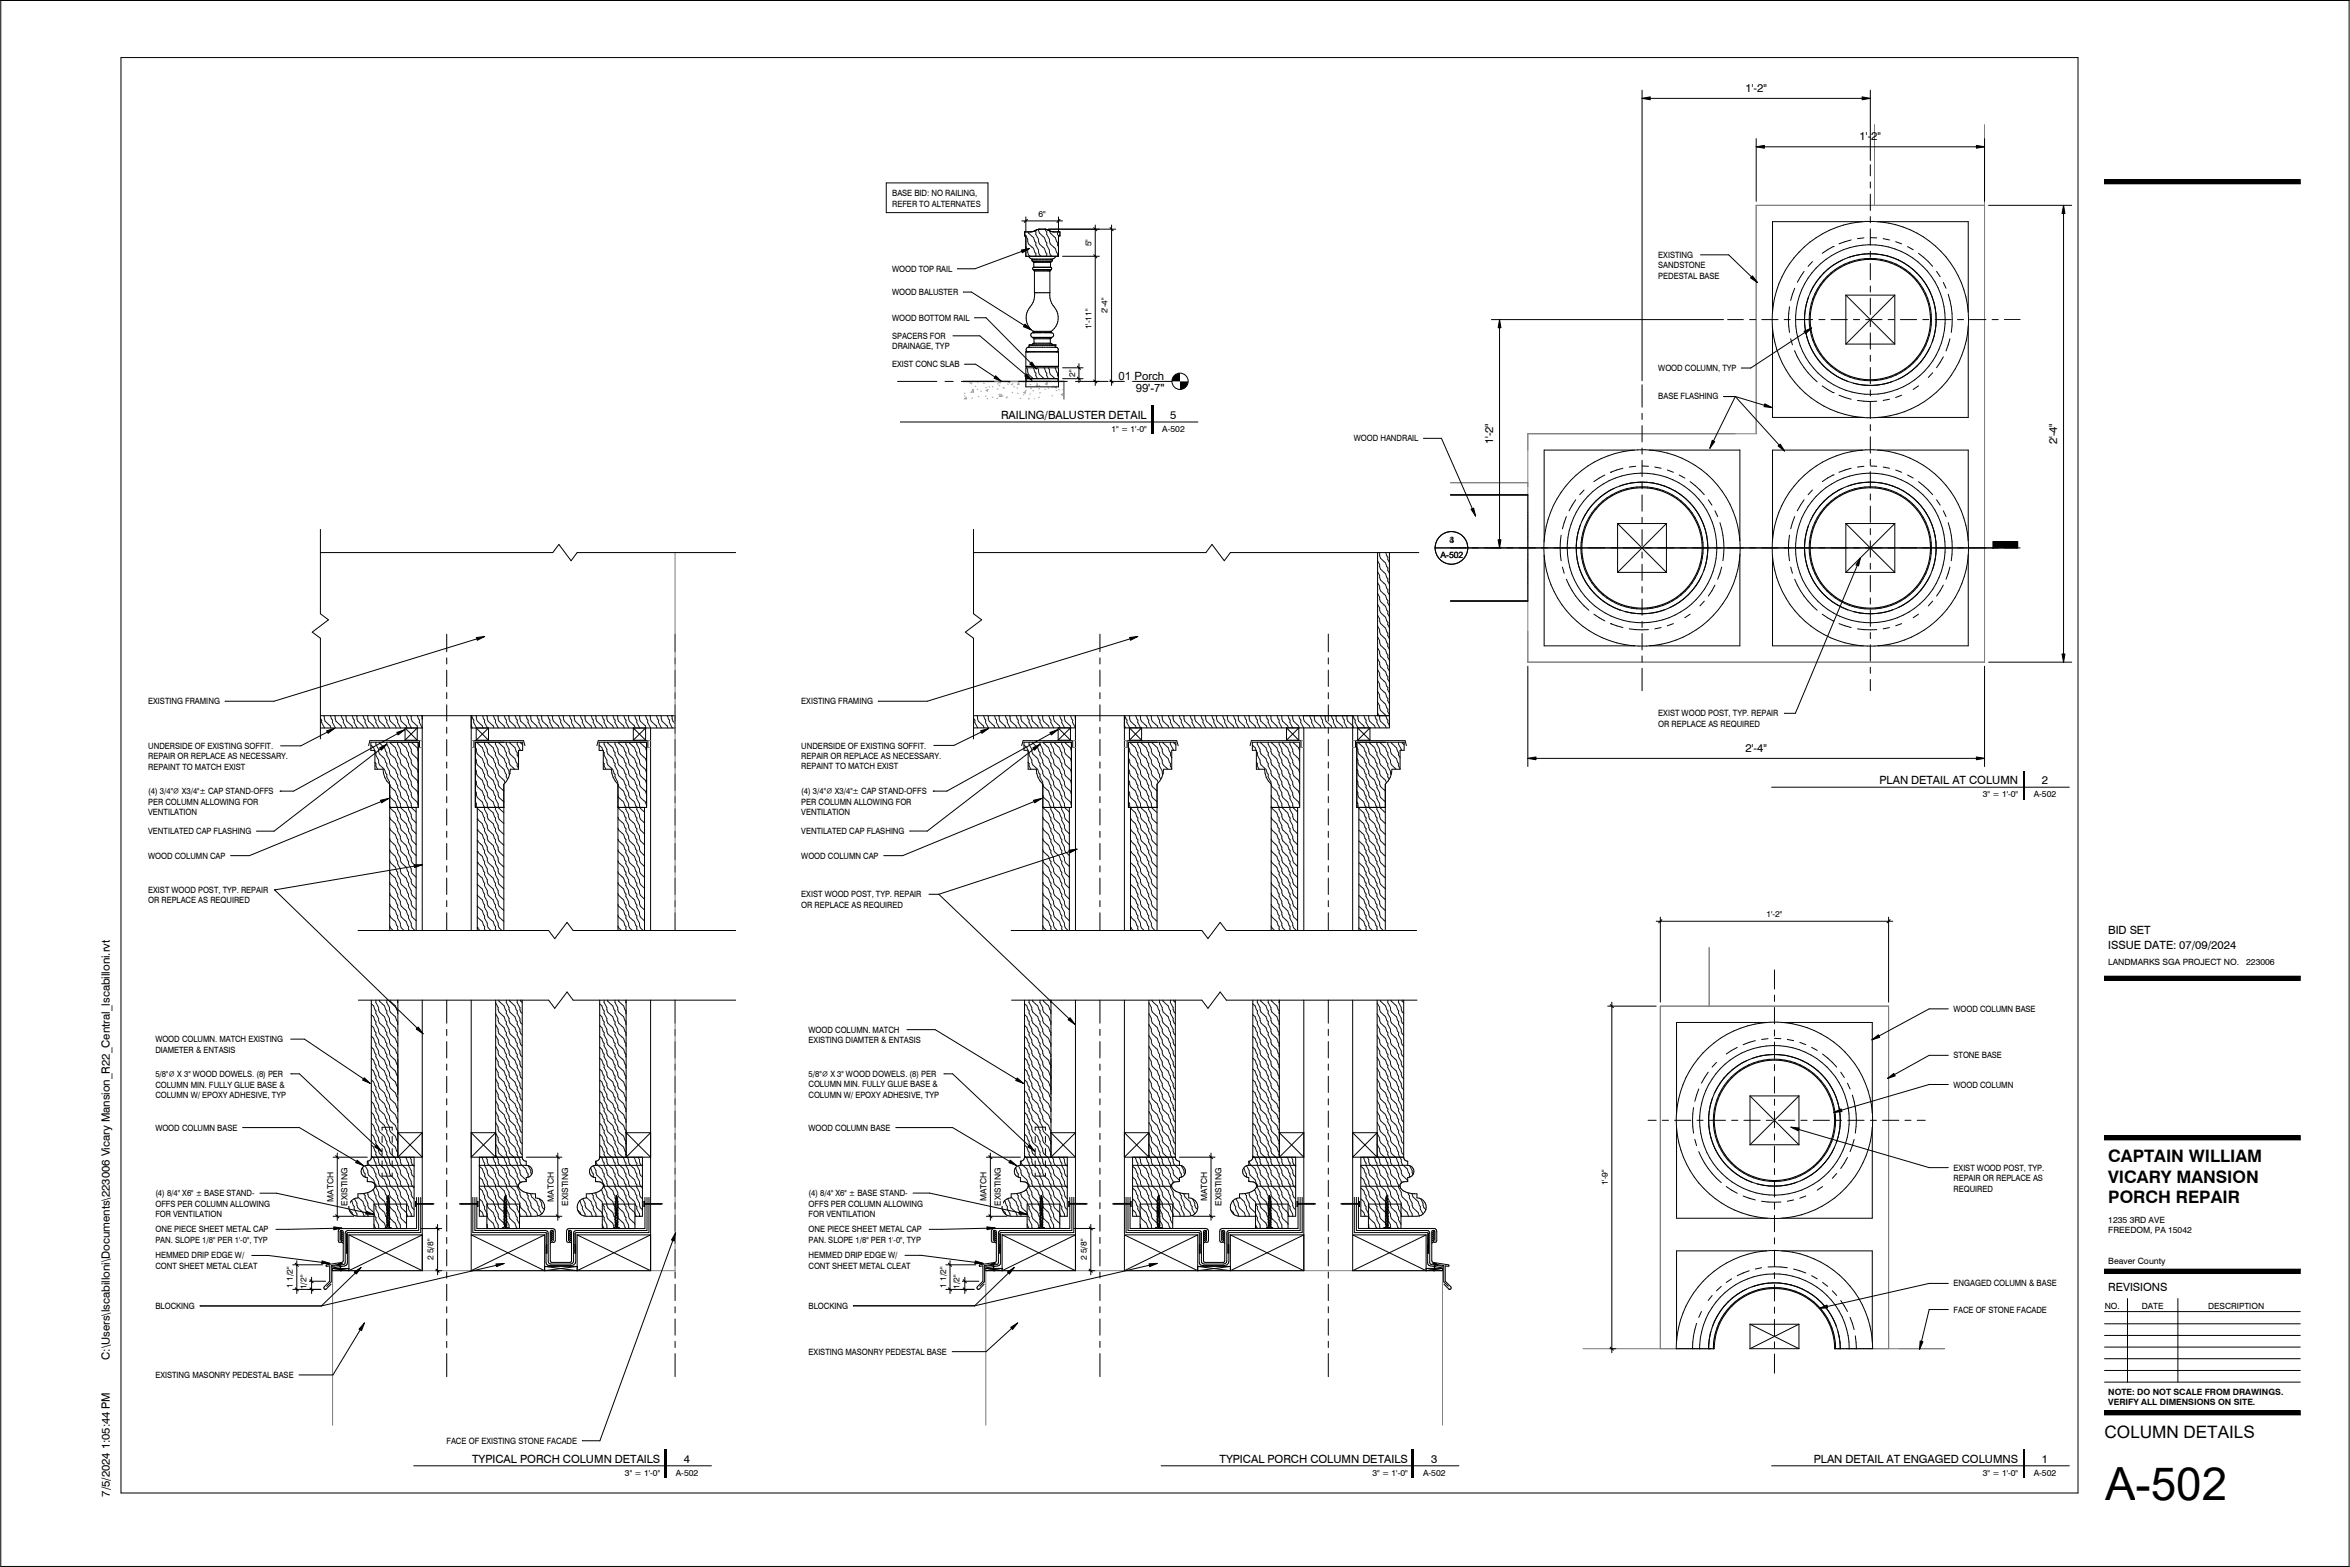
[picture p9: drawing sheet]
<svg xmlns="http://www.w3.org/2000/svg" width="914mm" height="610mm" viewBox="0 0 914 610" stroke-linecap="round" stroke-linejoin="round" font-family="sans-serif">
<defs><g id="words">
<text font-size="17.8" x="819.1" y="583.6">A-502</text>
<g font-size="6.7">
<text x="820.3" y="452">CAPTAIN WILLIAM</text>
<text x="820.3" y="460">VICARY MANSION</text>
<text x="820.3" y="468">PORCH REPAIR</text>
<text x="818.9" y="559.6">COLUMN DETAILS</text>
</g>
<g font-size="4.4">
<text x="679.2" y="35.6">1'-2&quot;</text>
<text x="723.6" y="54.5">1'-2&quot;</text>
<text x="435.3" y="147.7">01 Porch</text>
<text x="441.9" y="152.3">99'-7&quot;</text>
<text x="389.6" y="163">RAILING/BALUSTER DETAIL</text>
<text x="455.4" y="163">5</text>
<text x="580.9" y="172.9" transform="rotate(-90 580.9 172.9)">1'-2&quot;</text>
<text x="800.4" y="172.9" transform="rotate(-90 800.4 172.9)">2'-4&quot;</text>
<text x="679.2" y="292.4">2'-4&quot;</text>
<text x="731.3" y="305.1">PLAN DETAIL AT COLUMN</text>
<text x="794.5" y="305.1">2</text>
<text x="820.3" y="363.5">BID SET</text>
<text x="820.3" y="369">ISSUE DATE: 07/09/2024</text>
<text x="820.3" y="502.3">REVISIONS</text>
<text x="42.8" y="529" transform="rotate(-90 42.8 529)">C:\Users\lscabilloni\Documents\223006 Vicary Mansion_R22_Central_lscabilloni.rvt</text>
<text x="183.7" y="569.1">TYPICAL PORCH COLUMN DETAILS</text>
<text x="266.1" y="569.1">4</text>
<text x="474.6" y="569.1">TYPICAL PORCH COLUMN DETAILS</text>
<text x="556.9" y="569.1">3</text>
<text x="705.7" y="569.1">PLAN DETAIL AT ENGAGED COLUMNS</text>
<text x="794.5" y="569.1">1</text>
<text x="42.8" y="582.3" transform="rotate(-90 42.8 582.3)">7/5/2024 1:05:44 PM</text>
</g>
<g font-size="3.4">
<text x="347.1" y="76.4">BASE BID: NO RAILING,</text>
<text x="347.1" y="80.4">REFER TO ALTERNATES</text>
<text x="645.2" y="100.3">EXISTING</text>
<text x="347.1" y="105.7">WOOD TOP RAIL</text>
<text x="645.2" y="104.4">SANDSTONE</text>
<text x="645.2" y="108.4">PEDESTAL BASE</text>
<text x="347.1" y="114.8">WOOD BALUSTER</text>
<text x="347.1" y="124.8">WOOD BOTTOM RAIL</text>
<text x="347.1" y="131.8">SPACERS FOR</text>
<text x="347.1" y="135.8">DRAINAGE, TYP</text>
<text x="347.1" y="142.8">EXIST CONC SLAB</text>
<text x="645.2" y="144.3">WOOD COLUMN, TYP</text>
<text x="645.2" y="155.4">BASE FLASHING</text>
<text x="432.4" y="168">1&quot; = 1'-0&quot;</text>
<text x="452.2" y="168">A-502</text>
<text x="526.8" y="171.7">WOOD HANDRAIL</text>
<text x="564" y="211.2">3</text>
<text x="564" y="211.2">4</text>
<text x="560.5" y="217">A-502</text>
<text x="57.7" y="274">EXISTING FRAMING</text>
<text x="311.8" y="274">EXISTING FRAMING</text>
<text x="645.2" y="278.7">EXIST WOOD POST, TYP. REPAIR</text>
<text x="645.2" y="282.7">OR REPLACE AS REQUIRED</text>
<text x="57.7" y="291.3">UNDERSIDE OF EXISTING SOFFIT.</text>
<text x="311.8" y="291.2">UNDERSIDE OF EXISTING SOFFIT.</text>
<text x="57.7" y="295.4">REPAIR OR REPLACE AS NECESSARY.</text>
<text x="57.7" y="299.4">REPAINT TO MATCH EXIST</text>
<text x="311.8" y="295.2">REPAIR OR REPLACE AS NECESSARY.</text>
<text x="311.8" y="299.3">REPAINT TO MATCH EXIST</text>
<text x="57.7" y="308.9">(4) 3/4&quot;⌀</text>
<text x="70.7" y="308.9">X3/4&quot;± CAP STAND-</text>
<text x="98.6" y="308.9">OFFS</text>
<text x="311.8" y="308.9">(4) 3/4&quot;⌀</text>
<text x="324.8" y="308.9">X3/4&quot;± CAP STAND-</text>
<text x="352.8" y="308.9">OFFS</text>
<text x="771.5" y="310.1">3&quot; = 1'-0&quot;</text>
<text x="791.3" y="310.1">A-502</text>
<text x="57.7" y="313.1">PER COLUMN ALLOWING FOR</text>
<text x="57.7" y="317.1">VENTILATION</text>
<text x="311.8" y="313.1">PER COLUMN ALLOWING FOR</text>
<text x="311.8" y="317.1">VENTILATION</text>
<text x="57.7" y="324.5">VENTILATED CAP FLASHING</text>
<text x="311.8" y="324.5">VENTILATED CAP FLASHING</text>
<text x="57.7" y="334.1">WOOD COLUMN CAP</text>
<text x="311.8" y="334.1">WOOD COLUMN CAP</text>
<text x="57.7" y="347.4">EXIST WOOD POST, TYP. REPAIR</text>
<text x="57.7" y="351.4">OR REPLACE AS REQUIRED</text>
<text x="311.8" y="349.1">EXIST WOOD POST, TYP. REPAIR</text>
<text x="311.8" y="353.1">OR REPLACE AS REQUIRED</text>
<text x="820.3" y="375.4">LANDMARKS SGA PROJECT NO.</text>
<text x="874" y="375.4">223006</text>
<text x="760.1" y="393.7">WOOD COLUMN BASE</text>
<text x="314.6" y="401.7">WOOD COLUMN. MATCH</text>
<text x="60.5" y="405.4">WOOD COLUMN. MATCH EXISTING</text>
<text x="314.6" y="405.7">EXISTING DIAMTER &amp; ENTASIS</text>
<text x="60.5" y="409.4">DIAMETER &amp; ENTASIS</text>
<text x="760.1" y="411.7">STONE BASE</text>
<text x="60.5" y="419">5/8&quot;⌀</text>
<text x="69" y="419">X 3&quot; WOOD DOWELS. (8) PER</text>
<text x="314.6" y="418.9">5/8&quot;⌀</text>
<text x="323.1" y="418.9">X 3&quot; WOOD DOWELS. (8) PER</text>
<text x="60.5" y="423.1">COLUMN MIN. FULLY GLUE BASE &amp;</text>
<text x="314.6" y="423">COLUMN MIN. FULLY GLUE BASE &amp;</text>
<text x="760.1" y="423.1">WOOD COLUMN</text>
<text x="60.5" y="427.1">COLUMN W/ EPOXY ADHESIVE, TYP</text>
<text x="314.6" y="427.1">COLUMN W/ EPOXY ADHESIVE, TYP</text>
<text x="60.5" y="439.8">WOOD COLUMN BASE</text>
<text x="314.6" y="439.8">WOOD COLUMN BASE</text>
<text x="760.1" y="455.5">EXIST WOOD POST, TYP.</text>
<text x="760.1" y="459.5">REPAIR OR REPLACE AS</text>
<text x="60.5" y="465.4">(4) 8/4&quot; X6&quot; ± BASE STAND-</text>
<text x="314.6" y="465.4">(4) 8/4&quot; X6&quot; ± BASE STAND-</text>
<text x="760.1" y="463.6">REQUIRED</text>
<text x="60.5" y="469.4">OFFS PER COLUMN ALLOWING</text>
<text x="60.5" y="473.5">FOR VENTILATION</text>
<text x="314.6" y="469.4">OFFS PER COLUMN ALLOWING</text>
<text x="314.6" y="473.5">FOR VENTILATION</text>
<text x="60.5" y="479.4">ONE PIECE SHEET METAL CAP</text>
<text x="314.6" y="479.4">ONE PIECE SHEET METAL CAP</text>
<text x="820.3" y="475.6">1235 3RD AVE</text>
<text x="820.3" y="479.6">FREEDOM, PA 15042</text>
<text x="60.5" y="483.4">PAN. SLOPE 1/8&quot; PER 1'-</text>
<text x="94.5" y="483.4">0&quot;, TYP</text>
<text x="314.6" y="483.4">PAN. SLOPE 1/8&quot; PER 1'-</text>
<text x="348.7" y="483.4">0&quot;, TYP</text>
<text x="60.5" y="489.5">HEMMED DRIP EDGE W/</text>
<text x="314.6" y="489.5">HEMMED DRIP EDGE W/</text>
<text x="820.3" y="491.7">Beaver County</text>
<text x="60.5" y="493.6">CONT SHEET METAL CLEAT</text>
<text x="314.6" y="493.6">CONT SHEET METAL CLEAT</text>
<text x="760.1" y="500.5">ENGAGED COLUMN &amp; BASE</text>
<text x="60.5" y="509.2">BLOCKING</text>
<text x="314.6" y="509.2">BLOCKING</text>
<text x="760.1" y="510.6">FACE OF STONE FACADE</text>
<text x="314.6" y="527">EXISTING MASONRY PEDESTAL BASE</text>
<text x="60.5" y="536.1">EXISTING MASONRY PEDESTAL BASE</text>
<text x="820.3" y="542.5">NOTE: DO NOT SCALE FROM DRAWINGS.</text>
<text x="820.3" y="546.5">VERIFY ALL DIMENSIONS ON SITE.</text>
<text x="173.7" y="561.7">FACE OF EXISTING STONE FACADE</text>
<text x="243.2" y="574.1">3&quot; = 1'-0&quot;</text>
<text x="263" y="574.1">A-502</text>
<text x="534" y="574.1">3&quot; = 1'-0&quot;</text>
<text x="553.8" y="574.1">A-502</text>
<text x="771.5" y="574.1">3&quot; = 1'-0&quot;</text>
<text x="791.3" y="574.1">A-502</text>
</g>
<g font-size="3.3">
<text x="404.1" y="84.3">6&quot;</text>
<text x="424.6" y="95.8" transform="rotate(-90 424.6 95.8)">5&quot;</text>
<text x="431" y="121.9" transform="rotate(-90 431 121.9)">2'-4&quot;</text>
<text x="424.6" y="128.1" transform="rotate(-90 424.6 128.1)">1'-11&quot;</text>
<text x="418.3" y="146.6" transform="rotate(-90 418.3 146.6)">2&quot;</text>
<text x="687.3" y="356.8">1'-2&quot;</text>
<text x="625.6" y="461.1" transform="rotate(-90 625.6 461.1)">1'-9&quot;</text>
<text x="129.7" y="467.4" transform="rotate(-90 129.7 467.4)">MATCH</text>
<text x="215.5" y="467.4" transform="rotate(-90 215.5 467.4)">MATCH</text>
<text x="383.8" y="467.4" transform="rotate(-90 383.8 467.4)">MATCH</text>
<text x="469.7" y="467.4" transform="rotate(-90 469.7 467.4)">MATCH</text>
<text x="135.3" y="469.1" transform="rotate(-90 135.3 469.1)">EXISTING</text>
<text x="221.1" y="469.1" transform="rotate(-90 221.1 469.1)">EXISTING</text>
<text x="389.4" y="469.1" transform="rotate(-90 389.4 469.1)">EXISTING</text>
<text x="475.3" y="469.1" transform="rotate(-90 475.3 469.1)">EXISTING</text>
<text x="168.7" y="490.3" transform="rotate(-90 168.7 490.3)">2 5/8&quot;</text>
<text x="422.9" y="490.3" transform="rotate(-90 422.9 490.3)">2 5/8&quot;</text>
<text x="114" y="501.1" transform="rotate(-90 114 501.1)">1 1/2&quot;</text>
<text x="119.2" y="501.5" transform="rotate(-90 119.2 501.5)">1/2&quot;</text>
<text x="368.1" y="501" transform="rotate(-90 368.1 501)">1 1/2&quot;</text>
<text x="373.4" y="501.5" transform="rotate(-90 373.4 501.5)">1/2&quot;</text>
<text x="819" y="509.4">NO.</text>
<text x="833.4" y="509.4">DATE</text>
<text x="859.2" y="509.4">DESCRIPTION</text>
</g>
</g></defs>
<path d="M729.4 48.6v31.3M772.2 48.6v209h-177.7v-88.9h88.8v-88.8h88.9M564.4 187.8h30.1M665.1 368.6v22.8M652.2 524.7h-6.2v-133.3h88.9v133.3h-6.3M739.1 524.7h17.6" fill="none" stroke="#7e7e7e" stroke-width=".39"/>
<g fill="none" stroke="#000" stroke-width=".39">
<path d="M727.8 64.1v4.3M727.8 70.8v2.4M727.8 75.5v6.4M713.3 95.9h.1M713.3 95.9l-4.3 2.7M720.3 93.3l-4.7 1.6M724.8 86.2h-35.1v35.5M725.3 92.5l-2.5 .3M727.8 92.5h2.4M727.8 84.2v2.5M727.8 89v6.4M727.8 97.7v2.4"/>
<path d="M730.5 86.2h35.4v35.2M732.7 92.8l2.5 .5M737.6 94l2.3 .9M742.2 95.9l2.2 1.3M746.5 98.6l3.8 3.2 1.7 1.8M696.3 119.3a29.7 29.7 0 0 0 0 10M698.3 112.1l-1.5 4.8M702 105.6l-2.7 4.3M703.7 115.6a24.5 24.5 0 0 0-1.6 8.7M705.2 101.8l-1.7 1.8M708.2 107.9a25.4 25.4 0 0 0-6.1 16.4M708.2 107.9l-2.6 3.6-1 2"/>
<path d="M717 101.1a25.2 25.2 0 0 0-8.8 6.8M718.2 114.8v19.1M718.2 114.8h19.1M718.2 114.8l19.1 19.1M719 100.2a26 26 0 0 1 17.5 0M727.8 102.5v6.3M727.8 111.3v2.3M727.8 116v6.3M733.9 101.3a23.8 23.8 0 0 0-29.5 27.2 23.8 23.8 0 0 0 37.1 15.3 23.8 23.8 0 0 0-1.9-40.1l-1.8-1-3.9-1.4M736.5 100.2a25.6 25.6 0 0 1 16.9 24.1M736.5 100.2a25.7 25.7 0 0 0-28.3 7.7M737.3 114.8v19.1"/>
<path d="M737.3 114.8l-19.1 19.1M753.5 105.6l1.4 2.1M756.2 109.9l1 2.2M758.1 114.5a31.6 31.6 0 0 1 1.1 14.8M672.3 124.3h6M680.8 124.3h2.3M685.5 124.3h6.4M689.7 127.3v35.1h35.3M694.2 124.3h2.4M696.8 131.8l.6 2.4M698.3 136.5a31.7 31.7 0 0 0 8.8 12M699 124.3h6.3"/>
<path d="M702.1 124.3l.5 4.8M702.1 124.3a25.7 25.7 0 0 0 16.9 24.1M703 130.9a25.5 25.5 0 0 0 16 17.5M707.7 124.3h2.4M712.5 124.3h6.3M718.2 133.9h19.1M721.2 124.3h2.4M726 124.3h6.3M727.8 124.7v2.4M727.8 129.5v6.3M727.8 138.2v2.4M734.7 124.3h2.4"/>
<path d="M739.4 124.3h6.4M748.2 124.3h2.3M751 135.1l-3.6 5.7M752.9 124.3h6.4M753.4 124.3a25.8 25.8 0 0 1-6 16.5M753.4 124.3a25.8 25.8 0 0 1-1.6 8.8M756.2 138.8l-2.7 4.2M758.7 131.8l-1.5 4.7M761.7 124.3h2.3M765.9 127v35.4h-35.3M765.9 121.4a38.2 38.2 0 0 1-35.2 41 38.2 38.2 0 0 1-41-35.1M765.9 121.4a38.2 38.2 0 0 0-41.1-35.2 38.2 38.2 0 0 0-35.1 41.1"/>
<path d="M766.4 124.3h6.4M775.1 124.3h2.4M779.9 124.3h6.1M638.9 149.7v8.7M709 150.1l4.3 2.6M713.3 152.7h.1M715.6 153.8l4.7 1.5M719 148.4l4.6 1.2 2.5 .3M722.8 155.8l5 .4 2.4-.1M727.8 143v6.3M727.8 151.7v2.4M727.8 156.5v6.3"/>
<path d="M735.2 155.3l-2.5 .5M736.5 148.4a24.5 24.5 0 0 1-8.7 1.5M739.9 153.8l-2.3 .8M746.5 150.1l-2.1 1.4M747.4 140.8a25.7 25.7 0 0 1-26.3 8.3M747.4 140.8a26.6 26.6 0 0 1-8.8 6.7M752 145l-1.7 1.9M635.9 175.1h-35.1v35.4M638.9 160.8v2.4M638.9 165.6v6.3M638.9 174.3v2.4M638.9 179.1v6.3"/>
<path d="M641.7 175.1h35.3v35.2M724.8 175.1h-35.1v35.4M727.8 165.2v2.4M727.8 169.9v6.4M727.8 178.6v2.4M730.5 175.1h35.4v35.2M564.4 192.5h30.1v41.3h-30.1M613.1 194.4l-2.6 4.3M616.4 190.6l-1.7 1.8M619.3 196.7a25.6 25.6 0 0 0-6 16.4M619.3 196.7l-3.6 5.7M624.5 184.8l-4.3 2.6"/>
<path d="M626.7 183.7h.1M628.1 189.9a26.7 26.7 0 0 0-8.8 6.8M631.5 182.2l-4.8 1.5M636.4 181.4l-2.5 .3M638.9 181.3l2.5 .1M638.9 187.8v2.4M638.9 192.5v6.4M643.9 181.7l2.4 .5M645.5 188.4a25.2 25.2 0 0 0-15.3 .7M647.7 189.1a25.6 25.6 0 0 1 16.8 24M647.7 189.1a25.6 25.6 0 0 0-28.4 7.6M647.7 189.1a25.7 25.7 0 0 1 16.8 24"/>
<path d="M648.8 182.8l2.3 .9M653.4 184.8l2.2 1.2M657.6 187.4l2 1.5 3.6 3.5M664.7 194.4l1.4 2.1M667.3 198.7l1.1 2.3M702 194.4l-2.7 4.3M705.2 190.6l-1.7 1.8M708.2 196.7a25.4 25.4 0 0 0-6.1 16.4M708.2 196.7l-2.6 3.7-1 2M713.3 184.8h.1M713.3 184.8l-4.3 2.6M717 189.9a25.7 25.7 0 0 0-8.8 6.8"/>
<path d="M719 189.1a25.3 25.3 0 0 1 17.5 0M720.3 182.2l-4.7 1.5M725.3 181.4l-2.5 .3M727.8 181.3l2.4 .1M727.8 183.4v6.4M727.8 192.2v2.3M727.8 196.9v6.3M732.7 181.7l2.5 .5M736.5 189.1a25.5 25.5 0 0 1 16.9 24M736.5 189.1a25.5 25.5 0 0 0-28.3 7.6M737.6 182.8l2.3 .9M742.2 184.8l2.2 1.2"/>
<path d="M746.5 187.4l5.5 5M753.5 194.4l1.4 2.1M756.2 198.7l1 2.3M564.4 213.1h6.1M572.9 213.1h2.4M577.6 213.1h6.4M586.4 213.1h2.3M591.1 213.1h6.4M599.8 213.1h2.4M600.8 216.1v35.1h35.3M604.6 213.1h6.4M607.4 208.2a32.7 32.7 0 0 0 0 9.9"/>
<path d="M609.5 201l-1.6 4.7M613.3 213.1a25.5 25.5 0 0 0 16.9 24.1M613.3 213.1a25.6 25.6 0 0 0 16.9 24.1M613.3 213.1h2.4M614.8 204.4a25.8 25.8 0 0 0-1.5 8.7M618.1 213.1h6.3M626.8 213.1h2.4M629.4 203.7h19M629.4 203.7v19M629.4 203.7l19 19M631.6 213.1h6.3M638.9 201.3v2.4"/>
<path d="M638.9 206v6.4M638.9 214.8v2.3M638.9 219.5v6.3M640.3 213.1h2.4M645 213.1h6.4M648.4 203.7v19M648.4 203.7l-19 19M653.8 213.1h2.4M658.5 213.1h6.4M664.5 213.1a25.4 25.4 0 0 1-6 16.5M664.5 213.1a27.3 27.3 0 0 1-1.5 8.8M667.3 213.1h2.3"/>
<path d="M669.2 203.3a32.1 32.1 0 0 1 1.2 14.8M672 213.1h6.3M677 215.8v35.4h-35.2M680.8 213.1h2.3M685.5 213.1h6.4M689.7 216.1v35.1h35.3M694.2 213.1h2.4M696.3 208.2a29.4 29.4 0 0 0 0 9.9M698.3 201l-1.5 4.7M699 213.1h6.4M702.1 213.1l.5 4.8M702.1 213.1a25.7 25.7 0 0 0 16.9 24.1"/>
<path d="M703 219.8a25.7 25.7 0 0 0 16 17.4M703.7 204.4a24.5 24.5 0 0 0-1.6 8.7M707.7 213.1h2.4M712.5 213.1h6.3M718.2 203.7h19.1M718.2 203.7v19M718.2 203.7l19.1 19M721.2 213.1h2.4M726 213.1h6.3M727.8 205.6v2.4M727.8 210.4v6.3M727.8 219.1v2.4"/>
<path d="M734.7 213.1h2.4M737.3 203.7v19M737.3 203.7l-19.1 19M739.4 213.1h6.4M748.2 213.1h2.4M752.9 213.1h6.4M753.4 213.1a25.6 25.6 0 0 1-6 16.5M753.4 213.1a25.8 25.8 0 0 1-1.6 8.8M758.1 203.3a31.4 31.4 0 0 1 1.1 14.8M761.7 213.1h2.3M765.9 215.8v35.4h-35.3M766.4 213.1h6.4"/>
<path d="M775.1 213.1h2.4M779.9 213.1h6.1M607.9 220.6l.7 2.4M609.5 225.3a31 31 0 0 0 8.7 12.1M620.2 238.9l4.3 2.7M629.4 222.7h19M630.2 237.2h.1M638.9 228.2v2.4M638.9 233v6.4M647.7 237.2a25.9 25.9 0 0 1-15.4 .7M657.6 238.9l-2 1.4M658.5 229.6a25.5 25.5 0 0 1-28.3 7.6"/>
<path d="M658.5 229.6a24.7 24.7 0 0 1-8.8 6.8M662.1 224l-1 2-2.6 3.6M663.2 233.8l-1.7 1.9M667.3 227.6l-2.6 4.3M669.9 220.6l-1.5 4.7M696.8 220.6l.6 2.4M698.3 225.3a31.5 31.5 0 0 0 8.8 12.1M709 238.9l4.3 2.7M718.2 222.7h19.1M727.8 223.9v6.3M727.8 232.6v2.4M727.8 237.4v6.3"/>
<path d="M736.5 237.2a25.8 25.8 0 0 1-15.4 .7M746.5 238.9l-2.1 1.4M747.4 229.6a25.6 25.6 0 0 1-28.4 7.6M747.4 229.6a25.8 25.8 0 0 1-8.8 6.8M751 224l-3.6 5.6M752 233.8l-1.7 1.9M756.2 227.6l-2.7 4.3M758.7 220.6l-1.5 4.7M626.7 242.6h.1M626.7 242.6l4.8 1.5M633.9 244.6l2.5 .3h5M638.9 241.7v2.4"/>
<path d="M638.9 246.5v6.3M638.9 255.2v2.4M638.9 260v8.7M646.3 244.1l-2.4 .5M651.1 242.6l-2.3 .9M713.3 241.6h.1M715.6 242.6l4.7 1.5M722.8 244.6l2.5 .3h4.9M727.8 246.1v2.4M727.8 250.8v6.4M727.8 259.6v2.4M735.2 244.1l-2.5 .5"/>
<path d="M739.9 242.6l-2.3 .9M727.8 264.3v4.4M690.5 377.3v7.5M687.5 397.8h-35.1v35.4M690.5 387.1v2.5M690.5 391.9v6.4M693.3 397.8h35.2v35.1M664.7 417.1l-2.6 4.3M667.9 413.3l-1.7 1.8M670.8 419.4a25.6 25.6 0 0 0-6 16.4M670.8 419.4l-3.6 5.6M676 407.5l-4.3 2.5"/>
<path d="M679.6 412.6a26.7 26.7 0 0 0-8.8 6.8M681.7 411.8a25.3 25.3 0 0 1 17.5 0M683 404.8l-4.7 1.6M688 404.1l-2.5 .3M690.5 403.9l2.5 .2M690.5 400.6v2.4M690.5 405.4v6.3M690.5 414.1v2.4M690.5 418.9v6.3M695.5 404.4l2.4 .4M699.2 411.8a25.5 25.5 0 0 1 16.9 24M699.2 411.8l2.2 .9"/>
<path d="M699.2 411.8a25.6 25.6 0 0 0-28.4 7.6M700.3 405.5l2.3 .9M703.2 413.6a25.6 25.6 0 0 1 12 15.6M704.9 407.5l2.2 1.1M709.2 410l2 1.6 3.5 3.5M716.2 417.1l1.4 2.1M641.3 435.8h3.1M646.8 435.8h2.4M651.6 435.8h6.3M652.4 438.8v35.1h35.3M659 430.9a32.7 32.7 0 0 0 0 9.9M660.3 435.8h2.4"/>
<path d="M661 423.6l-1.5 4.8M664.8 435.8a25.5 25.5 0 0 0 16.9 24.1M664.8 435.8a25.6 25.6 0 0 0 16.9 24.1M665.1 435.8h6.3M666.4 427.1a25.8 25.8 0 0 0-1.6 8.7M673.8 435.8h2.4M678.6 435.8h6.3M680.9 426.3h19.1M680.9 426.3v19M680.9 426.3l19.1 19M687.3 435.8h2.4M690.5 427.6v2.4"/>
<path d="M690.5 432.4v6.3M692 435.8h6.4M700 426.3v19M700 426.3l-19.1 19M700.7 435.8h2.5M705.5 435.8h6.4M714.2 435.8h2.4M715.6 431l.5 4.8M716.1 435.8a25.4 25.4 0 0 1-6 16.5M716.1 435.8a24.5 24.5 0 0 1-1.6 8.8M718.9 421.4l1 2.2M719 435.8h6.3"/>
<path d="M720.8 426a32.1 32.1 0 0 1 1.1 14.8M727.8 435.8h2.3M728.5 438.5v35.4h-35.2M732.5 435.8h6.3M741.2 435.8h2.4M746 435.8h3.1M659.5 443.3l.6 2.4M661 448a32.2 32.2 0 0 0 8.8 12.1M680.9 445.3h19.1M690.5 441.1v2.4M690.5 445.9v6.3M690.5 454.6v2.3"/>
<path d="M690.5 459.3v6.4M699.2 459.9a25.9 25.9 0 0 1-15.4 .7M710.1 452.3a25.5 25.5 0 0 1-28.4 7.6M710.1 452.3a25 25 0 0 1-8.8 6.8M713.7 446.7l-2.2 3.8-1.4 1.8M714.7 456.5l-1.7 1.9M718.9 450.3l-2.7 4.3M721.4 443.3l-1.5 4.7M671.7 461.6l4.3 2.6M678.3 465.3l4.7 1.5M685.5 467.3l2.5 .3h5M690.5 468.1v2.4"/>
<path d="M690.5 472.8v6.4M697.9 466.8l-2.4 .5M702.6 465.3l-2.3 .8M709.2 461.6l-2.1 1.4M662.6 498.5a38.2 38.2 0 0 1 41.9-9.3 38.2 38.2 0 0 1 24.1 35.5h-14.7a23.4 23.4 0 0 0-23.5-23.4 23.4 23.4 0 0 0-23.4 23.4h-14.8a38.5 38.5 0 0 1 10.4-26.2zM673.8 497.5l-2.1 1.4M680.6 494.4l-4.6 1.9M685.5 493.2l-2.5 .5M687.5 486.6h-35.1v35M688 492.9h5l2.5 .3M690.5 481.5v2.4M690.5 486.3v6.3"/>
<path d="M690.5 495v2.4M690.5 499.8v6.3M693.3 486.6h35.2v35.5M697.9 493.7l4.7 1.5M704.9 496.3l2.2 1.2M709.2 498.9l2 1.5M660.1 514.8a30.8 30.8 0 0 0-1.5 9.9M662.1 510.2l-1.1 2.3M665.7 518l-.8 4.4-.1 2.3M666.2 504l-1.5 1.9M669.8 500.4l-1.9 1.8M670.8 508.2a25.8 25.8 0 0 0-6 16.5"/>
<path d="M670.8 508.2a26.2 26.2 0 0 0-4.4 7.7M679.6 501.5a25.2 25.2 0 0 0-8.8 6.7M680.9 515.2v9.5M680.9 515.2h19.1M680.9 515.2l19.1 9.5M681.7 500.6a26 26 0 0 1 17.5 0M690.5 508.5v2.4M690.5 513.3v6.3M699.2 500.6a25.6 25.6 0 0 1 16.9 24.1l-.1-2.3-.8-4.4M699.2 500.6a25.7 25.7 0 0 0-28.4 7.6M699.2 500.6a25.5 25.5 0 0 1 15.3 15.3M700 515.2v9.5"/>
<path d="M700 515.2l-19.1 9.5M713 502.2l1.7 1.8M716.2 505.9l2.7 4.3M719.9 512.5l1.5 4.7M721.9 519.7l.4 5M661.3 524.7a29.1 29.1 0 0 1 29.1-29.1 29.1 29.1 0 0 1 29.1 29.1M664.8 524.7h.1M666.7 524.7a23.8 23.8 0 0 1 23.8-23.8 23.8 23.8 0 0 1 23.7 23.8M680.9 524.7h19.1M690.5 522v2.4M690.5 526.8v7.4"/>
<circle cx="727.8" cy="124.3" r="29.1"/>
<circle cx="638.9" cy="213.2" r="29.1"/>
<circle cx="638.9" cy="213.2" r="23.8"/>
<circle cx="638.9" cy="213.2" r="38.2"/>
<circle cx="727.7" cy="213.2" r="38.2"/>
<circle cx="727.8" cy="213.2" r="29.1"/>
<circle cx="727.8" cy="213.2" r="23.8"/>
<circle cx="690.5" cy="435.8" r="38.2"/>
<circle cx="690.5" cy="435.8" r="29.1"/>
<circle cx="690.5" cy="435.8" r="23.8"/>
</g>
<g fill="none" stroke="#000" stroke-width=".42">
<circle cx="727.7" cy="124.3" r="23.4"/>
<circle cx="638.9" cy="213.2" r="23.4"/>
<circle cx="727.7" cy="213.2" r="23.4"/>
<circle cx="690.4" cy="435.8" r="23.4"/>
</g>
<path d="M666.7 524.7a23.7 23.7 0 0 1 23.7-23.7 23.7 23.7 0 0 1 23.8 23.7" fill="none" stroke="#787878" stroke-width=".39"/>
<path d="M615.9 524.7h51.1M713.9 524.7h42.8" fill="none" stroke="#7c7c7c" stroke-width=".39"/>
<g fill="#fff">
<path d="M378.8 278.4h161.8v4.8h-161.8z"/>
<path d="M405.8 314.1h10.3v47.9h-10.3z"/>
<path d="M439.9 314.1h10.3v47.9h-10.3z"/>
<path d="M487.3 288.8h18.4v25.3h-18.4z"/>
<path d="M494.6 314.1h10.3v47.9h-10.3z"/>
<path d="M528.7 314.1h10.3v47.9h-10.3z"/>
<path d="M536 215h4.6v63.4h-4.6z"/>
<path d="M527.9 288.8h18.5v25.3h-18.5z"/>
<path d="M398.4 288.8h18.5v25.3h-18.5z"/>
<path d="M439.1 288.8h18.4v25.3h-18.4z"/>
</g>
<g fill="none" stroke="#191919" stroke-width=".39">
<path d="M536 218.2l.8 1.4a3.5 3.5 0 0 0 2.3 3.5l.9 2.1v.9M536.6 215l.6 2.2 1.9 1.7 .9 2.1v.8l.6 1.3M539.2 215l.8 1.7v.9l.6 1.2M536 222.4l.8 1.5 .4 1.7 1.3 1.3M536 226.7l.8 1.3a3.6 3.6 0 0 0 2.3 3.6l1.5 4.2M536 230.8l.8 1.5 .4 1.8 1.9 1.7 1.5 4.2M536 235.1l.8 1.4 .4 1.8 1.9 1.8 1.5 4.1M536 239.3l.8 1.4 .4 1.8 1.9 1.8 1.5 4.2M538.5 226.9l.6 .5M539.1 227.4l.9 2M540 226l.6 1.3M540 229.4v.9l.6 1.2"/>
<path d="M536 243.5l.8 1.5 .4 1.8 1.9 1.7 1.5 4.2M536 247.8l.8 1.4 .4 1.8 1.9 1.8 1.5 4.1M536 252l.8 1.4 .4 1.8 1.9 1.8 .9 2v.9l.6 1.2M536 256.2l.8 1.5 .4 1.8 1.9 1.7 .9 2.1v.8l.6 1.2M378.8 279.4l.5 .8v.8l1.1 2.2M380.2 278.4a4.2 4.2 0 0 0 1.9 3.5M382.7 278.4l.9 1.8-.1 .8 1.1 2.2M384.3 278.4a4.6 4.6 0 0 0 2.5 4l.3 .8M387 278.4l.8 1.8-.1 .8 1.1 2.2M388.6 278.4a4.6 4.6 0 0 0 2.5 4l.3 .8M391.2 278.4l.8 1.8-.1 .8 1.1 2.2M392.8 278.4a4.6 4.6 0 0 0 2.5 4l.3 .8"/>
<path d="M395.4 278.4l.8 1.8v.8l1.1 2.2M397 278.4a4.6 4.6 0 0 0 2.5 4l.3 .8M399.6 278.4l.9 1.8-.1 .8 1.1 2.2M401.3 278.4a4.6 4.6 0 0 0 2.5 4l.2 .8M403.9 278.4l.8 1.8-.1 .8 1.1 2.2M405.5 278.4a4.6 4.6 0 0 0 2.5 4l.3 .8M408.1 278.4l.8 1.8v.8l1.1 2.2M409.7 278.4a4.6 4.6 0 0 0 2.5 4l.3 .8M412.3 278.4l.9 1.8-.1 .8 1.1 2.2M414 278.4a4.6 4.6 0 0 0 2.5 4l.2 .8M416.6 278.4l.8 1.8-.1 .8 1.1 2.2M418.2 278.4l.3 1.4"/>
<path d="M437.7 278.4l.8 1.8-.1 .8 1.1 2.2M439.3 278.4a4.6 4.6 0 0 0 2.5 4l.3 .8M441.9 278.4l.9 1.8-.1 .8 1.1 2.2M443.6 278.4a4.6 4.6 0 0 0 2.5 4l.2 .8M446.2 278.4l.8 1.8-.1 .8 1.1 2.2M447.8 278.4a4.6 4.6 0 0 0 2.5 4l.3 .8M450.4 278.4l.8 1.8-.1 .8 1.1 2.2M452 278.4a4.6 4.6 0 0 0 2.5 4l.3 .8M454.6 278.4l.9 1.8-.1 .8 1.1 2.2M456.3 278.4a4.6 4.6 0 0 0 2.5 4l.2 .8M458.9 278.4l.8 1.8-.1 .8 1.1 2.2M460.5 278.4a4.2 4.2 0 0 0 1.9 3.5"/>
<path d="M463.1 278.4l.8 1.8-.1 .8 1.1 2.2M464.7 278.4a4.6 4.6 0 0 0 2.5 4l.3 .8M467.3 278.4l.8 1.8-.1 .8 1.1 2.2M468.9 278.4a4.6 4.6 0 0 0 2.5 4l.3 .8M471.6 278.4l.8 1.8-.1 .8 1.1 2.2M473.2 278.4a4.6 4.6 0 0 0 2.5 4l.3 .8M475.7 278.4l.9 1.8-.1 .8 1.1 2.2M477.4 278.4a4.6 4.6 0 0 0 2.5 4l.3 .8M480 278.4l.8 1.8-.1 .8 1.1 2.2M481.6 278.4a4.6 4.6 0 0 0 2.5 4l.3 .8M484.2 278.4l.9 1.8-.1 .8 1.1 2.2M485.9 278.4a4.6 4.6 0 0 0 2.5 4l.2 .8"/>
<path d="M488.4 278.4l.9 1.8-.1 .8 1.1 2.2M490.1 278.4a4.6 4.6 0 0 0 2.5 4l.2 .8M492.7 278.4l.8 1.8-.1 .8 1.1 2.2M494.3 278.4a4.6 4.6 0 0 0 2.5 4l.3 .8M496.9 278.4l.9 1.8-.1 .8 1.1 2.2M498.6 278.4a4.2 4.2 0 0 0 1.9 3.5M501.1 278.4l.9 1.8-.1 .8M502.8 278.4l.2 .4M503 278.8a3.6 3.6 0 0 0 2.2 3.6l.3 .8M505.4 278.4l.4 1.3M505.8 279.7l.4 .5-.1 .8 1.1 2.2M507 278.4a4.6 4.6 0 0 0 2.5 4l.3 .8"/>
<path d="M509.6 278.4l.8 1.8-.1 .8 1.1 2.2M511.2 278.4a4.6 4.6 0 0 0 2.5 4l.3 .8M513.8 278.4l.8 1.8v.8l1.1 2.2M515.5 278.4a4.6 4.6 0 0 0 2.4 4l.3 .8M518 278.4l.9 1.8-.1 .8 1.1 2.2M519.7 278.4a4.6 4.6 0 0 0 2.5 4l.2 .8M522.3 278.4l.8 1.8-.1 .8 1.1 2.2M523.9 278.4a4.6 4.6 0 0 0 2.5 4l.3 .8M526.5 278.4l.8 1.8v.8l1.1 2.2M528.2 278.4a4.6 4.6 0 0 0 2.4 4l.3 .8M530.7 278.4l.9 1.8-.1 .8 1.1 2.2M532.4 278.4a4.6 4.6 0 0 0 2.5 4l.2 .8"/>
<path d="M535 278.4l.8 1.8-.1 .8 1.1 2.2M536 277.4l.6 1a4.6 4.6 0 0 0 2.5 4l.3 .8M536 273.1l.8 1.5a3.5 3.5 0 0 0 2.3 3.5l.9 2.1v.8l.6 1.3M536 260.5l.8 1.4 .4 1.8 1.3 1.3M536 264.7l.8 1.4a3.5 3.5 0 0 0 2.3 3.6l1.5 4.1M536 268.9l.8 1.4 .4 1.8 1.9 1.8 1.5 4.1M538.5 264.9l.6 .6 1.5 4.1M382 281.9l.6 .5M382.7 282.4l.2 .8M398.4 289.9l1.1 .9 .4 1.1M400 292.4l.5 .5-.1 .8 1.1 2a3.5 3.5 0 0 0 2.3 3.6l.9 2-.1 .9 1.1 2v.8M400 296.5l1.1 2.8"/>
<path d="M400 292.3v.1M400.5 288.8l-.1 .7 1.1 2a3.5 3.5 0 0 0 2.3 3.6l.9 2-.1 .8 1.1 2.1a3.5 3.5 0 0 0 2.3 3.5l.9 2.1v.8M401.7 288.8l2.1 2 .9 2.1-.1 .8 1.1 2a3.5 3.5 0 0 0 2.3 3.6l.9 2v.9l1.1 2 .3 1.8 1.3 1.3M404.7 288.8l-.1 .7 1.1 2a3.5 3.5 0 0 0 2.3 3.6l.9 2v.8l1.1 2.1a3.5 3.5 0 0 0 2.2 3.5l1 2.1-.1 .8M405.9 288.8l2.1 2 .9 2.1v.8l1.1 2a3.5 3.5 0 0 0 2.2 3.6l1 2-.1 .9 1.1 2 .3 1.8 1.4 1.3M408.9 288.8v.7l1.1 2a3.5 3.5 0 0 0 2.2 3.6l1 2-.1 .8 1.1 2.1a3.5 3.5 0 0 0 2.3 3.5l.4 1.3M410.2 288.8l2 2 1 2.1-.1 .8 1.1 2a3.5 3.5 0 0 0 2.3 3.6l.4 1.2M413.1 288.8v.7l1.1 2a3.5 3.5 0 0 0 2.3 3.6l.4 1.2M414.4 288.8l2.1 2 .4 1.3M437.5 282.3l.4 .9M439.1 290.7l.4 .8a3.5 3.5 0 0 0 2.3 3.6l1 2-.1 .8 1.1 2.1a3.4 3.4 0 0 0 2.3 3.5l.9 2.1-.1 .8M439.1 294.9l.4 .8a3.5 3.5 0 0 0 2.3 3.6l1 2-.1 .9 1.1 2 .3 1.8 1.4 1.3"/>
<path d="M439.1 299.1l.4 .9a3.4 3.4 0 0 0 2.3 3.5l1 2.1-.1 .8M439.8 288.8l2 2 1 2.1-.1 .8 1.1 2a3.5 3.5 0 0 0 2.3 3.6l.9 2-.1 .9 1.1 2 .4 1.8 1.3 1.3M442.8 288.8l-.1 .7 1.1 2a3.5 3.5 0 0 0 2.3 3.6l.9 2-.1 .8 1.1 2.1a3.4 3.4 0 0 0 2.3 3.5l.3 1M444 288.8l2.1 2 .9 2.1-.1 .8 1.1 2a3.5 3.5 0 0 0 2.3 3.6l.9 2-.1 .9 .6 .9M447 288.8l-.1 .7 1.1 2a3.5 3.5 0 0 0 2.3 3.6l.9 2-.1 .8 1.1 2.1 .2 1.3M448.2 288.8l2.1 2 .9 2.1-.1 .8 1.1 2a3.5 3.5 0 0 0 2.3 3.6M451.2 288.8l-.1 .7 1.1 2a3.5 3.5 0 0 0 2.3 3.6l1.4 3.9M452.5 288.8l2 2 1 2.1-.1 .8 .5 1.1M455.4 288.8v.7l1.1 2.4M456.7 288.8l.8 .9M462.4 281.9l.6 .5M463 282.4l.3 .8"/>
<path d="M487.3 289.9l1.1 .9 .3 1.1M488.9 292.4l.4 .5-.1 .8 1.1 2a3.5 3.5 0 0 0 2.3 3.6l.9 2-.1 .9 1.1 2v.8M488.9 296.6l.4 .5-.1 .8 .7 1.4M489.3 288.8l-.1 .7 1.1 2a3.5 3.5 0 0 0 2.3 3.6l.9 2-.1 .8 1.1 2.1a3.5 3.5 0 0 0 2.3 3.5l1 2.1-.1 .8M490.5 288.8l2.1 2 .9 2.1-.1 .8 1.1 2 .4 1.8 1.9 1.8 1 2-.1 .9 1.1 2 .3 1.8 1.4 1.3M493.5 288.8l-.1 .7 1.1 2 .4 1.8 1.9 1.8 1 2-.1 .8 1.1 2.1 .3 1.8 1.4 1.2M494.7 288.8l2.1 2 1 2.1-.1 .8 1.1 2 .3 1.8 1.4 1.3M497.7 288.8v.7l1.1 2 .3 1.8 1.4 1.3M499 288.8l1.5 1.5M500.4 281.9l.6 .5M500.4 298.8l.6 .5M500.4 294.6l.6 .5"/>
<path d="M500.4 290.3l.6 .5M501.1 282.4l.2 .8M501.1 299.3l.9 2-.1 .9M501.1 295.1l.9 2-.1 .8M501.1 290.8l.9 2.1-.1 .8M501.9 281l1.1 2M501.9 297.9l1.1 2.1M501.9 293.7l1.1 2M501.9 289.5l1.1 2M501.9 288.8v.7M503 283v.2M503 291.5l.3 1.8 1.9 1.8 .5 1.3"/>
<path d="M503 295.7l.3 1.8 1.9 1.8 .5 1.4M503 300a3.5 3.5 0 0 0 2.2 3.5l.5 1.4M503.2 288.8l2 2 .5 1.4M527.9 290.7l.5 .8a3.5 3.5 0 0 0 2.2 3.6l1 2-.1 .8 1.1 2.1a3.4 3.4 0 0 0 2.3 3.5l.9 2.1-.1 .8M527.9 294.9l.5 .8a3.5 3.5 0 0 0 2.2 3.6l1 2-.1 .9 1.1 2 .3 1.8 1.4 1.3M527.9 299.2l.5 .8a3.4 3.4 0 0 0 2.2 3.5l1 2.1-.1 .8M528.6 288.8l2 2 1 2.1-.1 .8 1.1 2a3.5 3.5 0 0 0 2.3 3.6l.9 2-.1 .9 1.1 2 .4 1.8 1.3 1.3M531.6 288.8l-.1 .7 1.1 2a3.5 3.5 0 0 0 2.3 3.6l.9 2-.1 .8 1.1 2.1a3.5 3.5 0 0 0 2.3 3.5l.4 1.1M532.8 288.8l2.1 2 .9 2.1-.1 .8 1.1 2 .4 1.8 1.9 1.8 .9 2v.9l.5 1M535.8 288.8l-.1 .7 1.1 2 .4 1.8 1.9 1.8 .9 2v.8l1 2.1 .3 1.4M537 288.8l2.1 2 .9 2.1v.8l1 2 .4 1.8 1.4 1.3M540 288.8v.7l1.1 2 .3 1.8 1.4 1.3"/>
<path d="M541.3 288.8l1.5 1.5M542.7 298.8l.6 .5M542.7 294.6l.6 .5M542.7 290.3l.6 .5M543.3 295.1l1 2-.1 .8 .6 1.1M543.3 290.8l1 2.1-.1 .8 .6 1.1M544.2 288.8v.7l1.1 2.4M545.5 288.8l.9 1M405.8 309.4l.3 .8 1.9 1.8 .9 2v.8l1.1 2.1a3.5 3.5 0 0 0 2.2 3.5l1 2.1-.1 .8 1.1 2 .3 1.8 1.6 1.4M405.8 313.6a3.8 3.8 0 0 0 2.2 2.6l.9 2v.9l1.1 2a3.5 3.5 0 0 0 2.2 3.6l1 2-.1 .8 1.1 2.1 .3 1.7 1.6 1.5M405.8 317.9l.3 .7 1.9 1.8 .9 2.1v.8l1.1 2a3.5 3.5 0 0 0 2.2 3.6l1 2-.1 .9 1.1 2 .3 1.8 1.6 1.4M405.8 305.2l.3 .8 1.3 1.3"/>
<path d="M407.4 307.2l.6 .5M408 307.8l.9 2M408.9 306.4l1.1 2a3.5 3.5 0 0 0 2.2 3.6l1 2-.1 .8 1.1 2.1a3.2 3.2 0 0 0 1.9 3.2M408.9 309.8v.8l1.1 2v.9a3.8 3.8 0 0 0 2.2 2.7l1 2-.1 .9 1.1 2a3.2 3.2 0 0 0 1.9 3.3M411.6 307.2l.6 .5M412.2 307.8l1 2M413.1 306.4l1.1 2a3.5 3.5 0 0 0 2.3 3.6l.4 1.2M413.2 309.8l-.1 .8 1.1 2v.9a3.4 3.4 0 0 0 1.9 2.4M415.9 307.2l.6 .5M416.5 307.8l.4 1.2M439.1 303.4l.4 .8 .4 1.8 1.3 1.3M439.1 307.6l.4 .8a3.5 3.5 0 0 0 2.3 3.6l1 2-.1 .8 1.1 2.1a3.5 3.5 0 0 0 2.3 3.5l.9 2.1-.1 .8 1.1 2a3.4 3.4 0 0 0 2.2 3.5"/>
<path d="M439.1 311.8l.4 .8 .3 1.5M439.9 318.6h.1M439.9 314.4h.1M439.9 314.4l1.9 1.8 1 2-.1 .9 1.1 2a3.5 3.5 0 0 0 2.3 3.6l.9 2-.1 .8 1.1 2.1a3.4 3.4 0 0 0 2.2 3.4M439.9 318.6l1.9 1.8 1 2.1-.1 .8 1.1 2a3.5 3.5 0 0 0 2.3 3.6l.9 2-.1 .9 1.1 2a3.4 3.4 0 0 0 2.2 3.5M441.2 307.2l.6 .5M441.8 307.8l1 2M442.7 306.4l1.1 2a3.5 3.5 0 0 0 2.3 3.6l.9 2-.1 .8 1.1 2.1a3.4 3.4 0 0 0 2.2 3.4M442.8 309.8l-.1 .8 1.1 2v.9a3.8 3.8 0 0 0 2.3 2.7l.9 2-.1 .9 1.1 2a3.4 3.4 0 0 0 2.2 3.5M445.5 307.2l.6 .5M446.1 307.8l.9 2M446.9 306.4l1.1 2a3.4 3.4 0 0 0 2.2 3.5"/>
<path d="M447 309.8l-.1 .8 1.1 2v.9a3.7 3.7 0 0 0 2.2 2.6M449.7 307.2l.5 .5M494.6 309.5l.3 .7 1.9 1.8 1 2-.1 .8 1.1 2.1 .3 1.7 1.4 1.3M494.6 313.7a3.6 3.6 0 0 0 2.2 2.5l1 2-.1 .9 1.1 2 .3 1.8 1.4 1.2M494.6 318l.3 .6 1.9 1.8 1 2.1-.1 .8 1.1 2 .3 1.8 1.4 1.3M494.6 305.3l.3 .7 1.3 1.3M496.2 307.2l.6 .5M496.8 307.8l1 2M497.7 306.4l1.1 2 .3 1.8 1.4 1.2M497.8 309.8l-.1 .8 1.1 2 .3 1.8 1.4 1.3M500.4 311.4l.6 .6M500.4 307.2l.6 .5"/>
<path d="M500.4 303l.6 .5M500.4 319.9l.6 .5M500.4 315.7l.6 .5M501.1 303.5l.9 2.1-.1 .8M501.1 316.2l.9 2-.1 .9M501.1 312l.9 2-.1 .8M501.1 307.8l.9 2M501.9 310.6l1.1 2M501.9 306.4l1.1 2M501.9 302.2l1.1 2M501.9 319.1l1.1 2M501.9 314.8l1.1 2.1"/>
<path d="M502 309.8l-.1 .8M503 304.2l.3 1.8 1.4 1.3M503 308.4l.3 1.8 1.9 1.8 .5 1.4M503 312.6v.9a3.4 3.4 0 0 0 1.9 2.4M503 316.9a3.2 3.2 0 0 0 1.9 3.2M504.7 307.2l.5 .5M505.2 307.8l.5 1.3M527.9 303.4l.8 2.6 1.4 1.3M527.9 307.6l.5 .8a3.5 3.5 0 0 0 2.2 3.6l1 2-.1 .8 1.1 2.1a3.5 3.5 0 0 0 2.3 3.5l.9 2.1-.1 .8 1.1 2a3.5 3.5 0 0 0 2.2 3.5M527.9 311.9l.5 .7 .2 1.5M528.7 314.5l1.9 1.7 1 2-.1 .9 1.1 2a3.5 3.5 0 0 0 2.3 3.6l.9 2-.1 .8 1.1 2.1a3.5 3.5 0 0 0 2.2 3.5M528.7 318.7l1.9 1.7 1 2.1-.1 .8 1.1 2a3.5 3.5 0 0 0 2.3 3.6l.9 2-.1 .9 1.1 2a3.5 3.5 0 0 0 2.2 3.5"/>
<path d="M530.1 307.2l.5 .5M530.6 307.8l1 2M531.5 306.4l1.1 2a3.5 3.5 0 0 0 2.3 3.6l.9 2-.1 .8 1.1 2.1a3.5 3.5 0 0 0 2.2 3.5M531.6 309.8l-.1 .8 1.1 2v.9a3.8 3.8 0 0 0 2.3 2.7l.9 2-.1 .9 1.1 2a3.5 3.5 0 0 0 2.2 3.5M534.3 307.2l.6 .5M534.9 307.8l.9 2M535.7 306.4l1.1 2a3.5 3.5 0 0 0 2.2 3.5M535.8 309.8l-.1 .8 1.1 2v.9a3.8 3.8 0 0 0 2.2 2.6M538.5 307.2l.5 .5M405.8 322.1l.3 .8 1.9 1.8 .9 2v.8l1.1 2.1a3.5 3.5 0 0 0 2.2 3.5l1 2.1-.1 .8 1.1 2 .3 1.8 1.6 1.4M405.8 326.3l.3 .8 1.9 1.8 .9 2v.9l1.1 2a3.5 3.5 0 0 0 2.2 3.6l1 2-.1 .8 1.1 2.1 .3 1.7 1.4 1.3M405.8 330.6l.3 .7 1.9 1.8 .9 2.1v.8l1.1 2a3.5 3.5 0 0 0 2.2 3.6l1 2-.1 .9 1.1 2 .3 1.8 1.6 1.4"/>
<path d="M405.8 334.8l.3 .8 1.9 1.8 .9 2v.8l1.1 2.1 .3 1.7 1.3 1.3M405.8 339l.3 .8 1.9 1.8 .9 2v.9l1.1 2a3.4 3.4 0 0 0 2.2 3.5l1 2-.1 .9 1.1 2a3.2 3.2 0 0 0 1.9 3.3M439.9 331.3h.1M439.9 327.1h.1M439.9 322.9h.1M439.9 322.9l1.9 1.8 1 2-.1 .8 1.1 2.1a3.5 3.5 0 0 0 2.3 3.5l.9 2.1-.1 .8 1.1 2a3.4 3.4 0 0 0 2.2 3.5M439.9 327.1l1.9 1.8 1 2-.1 .9 1.1 2a3.5 3.5 0 0 0 2.3 3.6l.9 2-.1 .8 1.1 2.1 .4 1.7 1.3 1.3M439.9 331.3l1.9 1.8 1 2.1-.1 .8 1.1 2a3.5 3.5 0 0 0 2.3 3.6l.9 2-.1 .9 1.1 2a3.4 3.4 0 0 0 2.2 3.5M439.9 335.5l1.9 1.9 1 2-.1 .8 1.1 2.1 .3 1.7 1.4 1.3M439.9 339.8l1.9 1.8 1 2-.1 .9 1.1 2a3.4 3.4 0 0 0 2.3 3.5l.9 2-.1 .9 1.1 2a3.4 3.4 0 0 0 2.2 3.5M439.9 339.8h.1M494.6 322.2l.3 .7 1.9 1.8 1 2-.1 .8 1.1 2.1 .3 1.7 1.4 1.3"/>
<path d="M494.6 326.4l.3 .7 1.9 1.8 1 2-.1 .9 1.1 2 .3 1.8 1.4 1.2M494.6 330.7l.3 .6 1.9 1.8 1 2.1-.1 .8 1.1 2 .3 1.8 1.4 1.3M494.6 334.9l.3 .7 1.9 1.8 1 2-.1 .8 1.1 2.1 .3 1.7 1.4 1.3M494.6 339.1l.3 .7 1.9 1.8 1 2-.1 .9 1.1 2 .3 1.8 1.4 1.2M500.4 336.8l.6 .6M500.4 332.6l.6 .5M500.4 328.4l.6 .5M500.4 324.1l.6 .6M501.1 328.9l.9 2-.1 .9M501.1 324.7l.9 2-.1 .8M501.1 320.4l.9 2.1-.1 .8M501.1 333.1l.9 2.1-.1 .8"/>
<path d="M501.1 337.4l.9 2-.1 .8M501.9 336l1.1 2M501.9 331.8l1.1 2M501.9 327.5l1.1 2.1M501.9 323.3l1.1 2M503 321.1a3.2 3.2 0 0 0 1.9 3.3M503 325.3a3.2 3.2 0 0 0 1.9 3.3M503 329.6a3.2 3.2 0 0 0 1.9 3.2M503 333.8a3.2 3.2 0 0 0 1.9 3.3M503 338a3.2 3.2 0 0 0 1.9 3.3M528.7 322.9l1.9 1.8 1 2-.1 .8 1.1 2.1a3.5 3.5 0 0 0 2.3 3.5l.9 2.1-.1 .8 1.1 2a3.4 3.4 0 0 0 2.2 3.5M528.7 327.2l1.9 1.7 1 2-.1 .9 1.1 2a3.5 3.5 0 0 0 2.3 3.6l.9 2-.1 .8 1.1 2.1 .4 1.7 1.3 1.3"/>
<path d="M528.7 331.4l1.9 1.7 1 2.1-.1 .8 1.1 2a3.5 3.5 0 0 0 2.3 3.6l.9 2-.1 .9 1.1 2a3.4 3.4 0 0 0 2.2 3.5M528.7 335.6l1.9 1.8 1 2-.1 .8 1.1 2.1 .3 1.7 1.4 1.3M528.7 339.8l1.9 1.8 1 2-.1 .9 1.1 2a3.4 3.4 0 0 0 2.3 3.5l.9 2-.1 .9 1.1 2a3.5 3.5 0 0 0 2.2 3.5M405.8 347.5l.3 .8 1.9 1.7 .9 2v.9l1.1 2a3.5 3.5 0 0 0 2.2 3.6l1 2-.1 .9 .3 .6M405.8 351.7l.3 .8 1.9 1.7 .9 2.1v.8l1.1 2.1 .3 1.7 1.1 1.1M405.8 355.9l.3 .8 1.9 1.8 .9 2v.9l.3 .6M405.8 343.2l.3 .8 1.3 1.3M407.4 345.3l.6 .5 .9 2.1M408.9 347.8v.9l1.1 2a3.5 3.5 0 0 0 2.2 3.5l1 2.1-.1 .8 1.1 2.1 .3 1.7 1.1 1.1M411.6 345.3l.6 .5 1 2.1M413.2 347.8l-.1 .9 1.1 2a3.2 3.2 0 0 0 1.9 3.2M415.9 345.3l.2 .2"/>
<path d="M439.9 356.7h.1M439.9 352.5h.1M439.9 348.3l1.9 1.7 1 2-.1 .9 1.1 2a3.5 3.5 0 0 0 2.3 3.6l.9 2-.1 .9 .4 .6M439.9 352.5l1.9 1.7 1 2.1-.1 .8 1.1 2.1 .3 1.7 1.1 1.1M439.9 356.7l1.9 1.8 1 2-.1 .9 .3 .6M439.9 344l1.3 1.3M439.9 348.2v.1M441.2 345.3l.6 .5 1 2.1-.1 .8 1.1 2a3.5 3.5 0 0 0 2.3 3.5l.9 2.1-.1 .8 1.1 2.1 .4 1.7 1.1 1.1M445.5 345.3l.6 .5 .9 2.1-.1 .8 1.1 2a3.4 3.4 0 0 0 2.2 3.5M449.7 345.3l.5 .4M494.6 347.6l.3 .7 1.9 1.7 1 2-.1 .9 1.1 2 .3 1.8 1.4 1.3M494.6 351.8l.3 .7 1.9 1.7 1 2.1-.1 .8 1.1 2.1 .3 1.7 1.1 1.1"/>
<path d="M494.6 356l.3 .7 1.9 1.8 1 2-.1 .9 .3 .6M494.6 343.4l.3 .6 1.3 1.3M496.2 345.3l.6 .5 1 2.1-.1 .8 1.1 2 .3 1.8 1.4 1.2M500.4 358l.6 .5M500.4 353.7l.6 .5M500.4 349.5l.6 .5M500.4 345.3l.6 .5M500.4 341.1l.6 .5M501.1 354.2l.9 2.1-.1 .8M501.1 358.5l.9 2-.1 .9M501.1 350l.9 2-.1 .9M501.1 345.8l.9 2.1-.1 .8"/>
<path d="M501.1 341.6l.9 2-.1 .9M501.9 357.1l1.1 2.1M501.9 352.9l1.1 2M501.9 348.7l1.1 2M501.9 344.5l1.1 2M501.9 340.2l1.1 2.1M503 342.3l.3 1.7 1.4 1.3M503 346.5a3.2 3.2 0 0 0 1.9 3.3M503 350.7a3.3 3.3 0 0 0 1.9 3.3M503 354.9a3.2 3.2 0 0 0 1.9 3.3M503 359.2l.3 1.7 1.1 1.1M504.7 345.3l.2 .2"/>
<path d="M528.7 348.3l1.9 1.7 1 2-.1 .9 1.1 2a3.5 3.5 0 0 0 2.3 3.6l.9 2-.1 .9 .3 .6M528.7 352.5l1.9 1.7 1 2.1-.1 .8 1.1 2.1 .3 1.7 1.1 1.1M528.7 356.7l1.9 1.8 1 2-.1 .9 .3 .6M528.7 344l1.4 1.3M530.1 345.3l.5 .5 1 2.1-.1 .8 1.1 2a3.5 3.5 0 0 0 2.3 3.5l.9 2.1-.1 .8 1.1 2.1 .4 1.7 1.1 1.1M534.3 345.3l.6 .5 .9 2.1-.1 .8 1.1 2a3.5 3.5 0 0 0 2.2 3.5M538.5 345.3l.5 .4M405.8 360.2l.3 .7 1.1 1.1M439.9 360.9h.1M439.9 360.9l1.1 1.1M494.6 360.3l.3 .6 1.1 1.1M501.9 361.4l.3 .6"/>
<path d="M528.7 361l1.1 1"/>
</g>
<g fill="none" stroke="#000" stroke-width=".39">
<path d="M378.8 215h90.4l2.4-3.2 4.8 6.3 2.3-3.1h73.4M378.8 206v32.8l3.2 2.3-6.4 4.8 3.2 2.4v39.1M536 215v63.4M540.6 215v68.2h-103.1M428 246.7v6.9M428 255.9v2.4M516.8 246.7v6.9M516.8 255.9v2.4M378.8 278.4h161.8M418.5 278.4v83.6M428 260.7v6.3M428 269.5v2.3"/>
<path d="M428 274.2v6.3M437.5 278.4v83.6M516.8 260.7v6.3M516.8 269.5v2.3M516.8 274.2v6.3M526.3 278.4v83.6M378.8 283.2h39.7M397.6 290.1l.5-2h19.3v2.7M411.7 288v-4.8l4.8 4.8M411.7 288h4.8M411.7 288l4.8-4.8v4.8M428 282.9v2.4"/>
<path d="M428 287.7v6.3M428 296.4v2.4M439.5 288h4.7M439.5 288v-4.8l4.7 4.8M439.5 288l4.7-4.8v4.8M458.4 290.1l-.5-2h-19.3v2.7M486.4 290.1l.5-2h19.3v2.7M500.6 288h4.8M500.6 288v-4.8l4.8 4.8M500.6 288l4.8-4.8v4.8M507.3 283.2v78.8M516.8 282.9v2.4"/>
<path d="M516.8 287.7v6.3M516.8 296.4v2.4M528.3 288h4.8M528.3 288v-4.8l4.8 4.8M528.3 288l4.8-4.8v4.8M547.2 290.1l-.5-2h-19.3v2.7M405.8 314.1h11.1v-25.3h-18.5v3.1h1.6v7.4h3.2a8 8 0 0 0 2.6 5.8v56.9M416.1 314.1v47.9M428 301.2v6.3M428 309.9v2.4M428 314.7v6.3M439.9 314.1v47.9"/>
<path d="M450.2 314.1h-11.1v-25.3h18.4v3.1h-1.6v7.4h-3.1a8 8 0 0 1-2.6 5.8v56.9M494.6 314.1h11.1v-25.3h-18.4v3.1h1.6v7.4h3.1a7.8 7.8 0 0 0 2.6 5.8v56.9M504.9 314.1v47.9M516.8 301.2v6.3M516.8 309.9v2.4M516.8 314.7v6.3M528.7 314.1v47.9M539 314.1h-11.1v-25.3h18.5v3.1h-1.6v7.4h-3.2a7.8 7.8 0 0 1-2.6 5.8v56.9M428 323.4v2.4M428 328.1v6.4M428 336.8v2.4M516.8 323.4v2.4"/>
<path d="M516.8 328.1v6.4M516.8 336.8v2.4M428 341.6v6.4M428 350.4v2.3M428 355.1v6.9M516.8 341.6v6.4M516.8 350.4v2.3M516.8 355.1v6.9M393.4 362h74.3l2.3 3.1 4.8-6.3 2.4 3.2h74"/>
</g>
<path d="M417.4 288.1h1.1M417.4 290.8h1.1M437.5 288.1h1.1M437.5 290.8h1.1M506.2 288.1h1.1M506.2 290.8h1.1M526.3 288.1h1.1M526.3 290.8h1.1" fill="none" stroke="#7f7f7f" stroke-width=".39"/>
<g fill="#fff">
<path d="M389.9 450.2h25.4v23h-25.4z"/>
<path d="M399.7 468.4h12.7v9.5h-12.7z"/>
<path d="M398.7 389.1h10.2v61.1h-10.2z"/>
<path d="M440.7 450.2h25.4v23h-25.4z"/>
<path d="M443.6 468.4h12.7v9.5h-12.7z"/>
<path d="M447 389.1h10.3v61.1h-10.3z"/>
<path d="M478.7 450.2h25.4v23h-25.4z"/>
<path d="M488.5 468.4h12.7v9.5h-12.7z"/>
<path d="M529.5 450.2h25.4v23h-25.4z"/>
<path d="M532.5 468.4h12.6v9.5h-12.6z"/>
<path d="M487.5 389.1h10.3v61.1h-10.3z"/>
<path d="M535.9 389.1h10.3v61.1h-10.3z"/>
</g>
<path d="M383.6 554.4v-60.1h177.7v60.1" fill="none" stroke="#7c7c7c" stroke-width=".39"/>
<g fill="none" stroke="#191919" stroke-width=".39">
<path d="M398.7 390.5l.8 .8 1 2-.1 .8 1.1 2.1a3.5 3.5 0 0 0 2.3 3.5l.9 2-.1 .9 1.1 2a3.5 3.5 0 0 0 2.3 3.6l.9 2v1M398.7 394.7l.8 .8 1 2-.1 .9 1.1 2a3.5 3.5 0 0 0 2.3 3.5l.9 2.1-.1 .8 1.1 2.1a3.5 3.5 0 0 0 2.3 3.5l.9 2v1.1M398.7 398.9l.8 .8 1 2-.1 .9 1.1 2a3.5 3.5 0 0 0 2.3 3.6l.9 2-.1 .9 1.1 2a3.5 3.5 0 0 0 2.3 3.5l.9 2.1v1M400.5 389.1l-.1 .8 1.1 2.1a3.5 3.5 0 0 0 2.3 3.5l.9 2-.1 .9 1.1 2a3.5 3.5 0 0 0 2.3 3.5l.9 2.1v1M401.7 389.1l2.1 2.2 .9 2-.1 .8 1.1 2.1a3.5 3.5 0 0 0 2.3 3.5l.9 2v1.1M404.7 389.1l-.1 .8 1.1 2.1a3.5 3.5 0 0 0 2.3 3.5l.9 2v1.1M405.9 389.1l2.1 2.2 .9 2v1M408.9 389.1v1M447 390.1l1 1.9a3.5 3.5 0 0 0 2.3 3.5l.9 2-.1 .9 1.1 2a3.5 3.5 0 0 0 2.3 3.5l1 2.1-.1 .8 1.1 2.1 .3 1.7 .5 .5M447 394.3l1 1.9a3.5 3.5 0 0 0 2.3 3.5l.9 2-.1 .9 1.1 2a3.5 3.5 0 0 0 2.3 3.6l1 2-.1 .9 1.1 2 .3 1.8 .5 .5M447 398.6l1 1.8a3.5 3.5 0 0 0 2.3 3.5l.9 2.1-.1 .8 1.1 2.1a3.5 3.5 0 0 0 2.3 3.5l1 2-.1 .9 1.1 2 .3 1.8 .5 .5M448.2 389.1l2.1 2.2 .9 2-.1 .8 1.1 2.1a3.5 3.5 0 0 0 2.3 3.5l1 2-.1 .9 1.1 2 .3 1.8 .5 .5"/>
<path d="M451.2 389.1l-.1 .8 1.1 2.1a3.5 3.5 0 0 0 2.3 3.5l1 2-.1 .9 1.1 2 .3 1.8 .5 .5M452.4 389.1l2.1 2.2 1 2-.1 .8 1.1 2.1 .3 1.7 .5 .5M455.5 389.1l-.1 .8 1.1 2.1 .3 1.7 .5 .5M456.6 389.1l.7 .9M487.5 390.5l.9 .8 .9 2-.1 .8 1.1 2.1a3.5 3.5 0 0 0 2.3 3.5l.9 2-.1 .9 1.1 2a3.5 3.5 0 0 0 2.3 3.6l1 2v1.1M487.5 394.7l.9 .8 .9 2-.1 .9 1.1 2a3.5 3.5 0 0 0 2.3 3.5l.9 2.1-.1 .8 1.1 2.1a3.5 3.5 0 0 0 2.3 3.5l1 2v1.1M487.5 398.9l.9 .8 .9 2-.1 .9 1.1 2a3.5 3.5 0 0 0 2.3 3.6l.9 2-.1 .9 1.1 2a3.5 3.5 0 0 0 2.3 3.5l1 2.1v1.1M489.3 389.1l-.1 .8 1.1 2.1a3.5 3.5 0 0 0 2.3 3.5l.9 2-.1 .9 1.1 2a3.5 3.5 0 0 0 2.3 3.5l1 2.1v1.1M490.5 389.1l2.1 2.2 .9 2-.1 .8 1.1 2.1a3.5 3.5 0 0 0 2.3 3.5l1 2v1.1M493.5 389.1l-.1 .8 1.1 2.1a3.5 3.5 0 0 0 2.3 3.5l1 2v1.1M494.7 389.1l2.1 2.2 1 2v1.1M497.8 389.1v1"/>
<path d="M535.9 390.2l.9 1.8a3.5 3.5 0 0 0 2.3 3.5l.9 2v.9l1.1 2 .3 1.8 1.4 1.2M535.9 394.4l.9 1.8a3.5 3.5 0 0 0 2.3 3.5l.9 2v.9l1.1 2 .3 1.8 1.4 1.3M535.9 398.7l.9 1.7a3.5 3.5 0 0 0 2.3 3.5l.9 2.1v.8l1.1 2.1 .3 1.7 1.4 1.3M537 389.1l2.1 2.2 .9 2v.8l1.1 2.1 .3 1.7 1.4 1.3M540 389.1v.8l1.1 2.1 .3 1.7 1.4 1.3M541.2 389.1l1.6 1.7M542.7 399.2l.6 .5M542.7 395l.6 .5M542.7 390.8l.6 .5M543.3 399.7l.5 1.5M543.3 395.5l.5 1.5M543.3 391.3l.5 1.5"/>
<path d="M543.9 392.8l.3 .5v.8l1.1 2.1 .3 1.7 .6 .6M543.9 397l.3 .5v.9l1.1 2 .3 1.8 .6 .5M544.2 389.1v.8l1.1 2.1 .3 1.7 .6 .6M545.5 389.1l.7 .9M398.7 415.8l.8 .8 1 2.1-.1 .8 1.1 2.1a3.5 3.5 0 0 0 2.3 3.5l.9 2-.1 .9 1.1 2 .4 1.8 1.9 1.7 .9 2.1v1M398.7 411.6l.8 .8 1 2-.1 .9 1.1 2a3.5 3.5 0 0 0 2.3 3.6l.9 2-.1 .9 1.1 2a3.5 3.5 0 0 0 2.3 3.5l.9 2.1v1M398.7 403.1l.8 .8 1 2.1-.1 .8 1.1 2.1a3.5 3.5 0 0 0 2.3 3.5l.9 2-.1 .9 1.1 2a3.5 3.5 0 0 0 2.3 3.6l.9 2v1M398.7 407.4l.8 .8 1 2-.1 .9 1.1 2a3.5 3.5 0 0 0 2.3 3.5l.9 2.1-.1 .8 1.1 2.1a3.5 3.5 0 0 0 2.3 3.5l.9 2v1.1M447 402.8l1 1.8a3.5 3.5 0 0 0 2.3 3.6l.9 2-.1 .9 1.1 2a3.5 3.5 0 0 0 2.3 3.5l1 2.1-.1 .8 1.1 2.1 .3 1.7 .5 .5M447 407l1 1.9a3.5 3.5 0 0 0 2.3 3.5l.9 2-.1 .9 1.1 2a3.5 3.5 0 0 0 2.3 3.6l1 2-.1 .9 1.1 2 .3 1.8 .5 .4M447 411.3l1 1.8a3.5 3.5 0 0 0 2.3 3.5l.9 2.1-.1 .8 1.1 2.1a3.5 3.5 0 0 0 2.3 3.5l1 2-.1 .9 1.1 2 .3 1.8 .5 .5M447 415.5l1 1.8a3.5 3.5 0 0 0 2.3 3.6l.9 2-.1 .9 1.1 2a3.5 3.5 0 0 0 2.3 3.5l1 2.1-.1 .8 1.1 2 .3 1.8 .5 .5"/>
<path d="M447 419.7l1 1.9a3.5 3.5 0 0 0 2.3 3.5l.9 2-.1 .9 1.1 2a3.4 3.4 0 0 0 2.3 3.5l1 2.1-.1 .8 1.1 2 .3 1.8 .5 .5M487.5 415.9l.9 .7 .9 2.1-.1 .8 1.1 2.1a3.5 3.5 0 0 0 2.3 3.5l.9 2-.1 .9 1.1 2 .4 1.8 1.9 1.7 1 2.1v1.1M487.5 411.6l.9 .8 .9 2-.1 .9 1.1 2a3.5 3.5 0 0 0 2.3 3.6l.9 2-.1 .9 1.1 2a3.5 3.5 0 0 0 2.3 3.5l1 2.1v1M487.5 403.2l.9 .7 .9 2.1-.1 .8 1.1 2.1a3.5 3.5 0 0 0 2.3 3.5l.9 2-.1 .9 1.1 2a3.5 3.5 0 0 0 2.3 3.6l1 2v1.1M487.5 407.4l.9 .8 .9 2-.1 .9 1.1 2a3.5 3.5 0 0 0 2.3 3.5l.9 2.1-.1 .8 1.1 2.1a3.5 3.5 0 0 0 2.3 3.5l1 2v1.1M535.9 402.9l.9 1.7a3.5 3.5 0 0 0 2.3 3.6l.9 2v.9l1.1 2 .3 1.8 1.9 1.7M535.9 407.1l.9 1.8a3.5 3.5 0 0 0 2.3 3.5l.9 2v.9l1.1 2 .3 1.8 1.9 1.8M535.9 411.4l.9 1.7a3.5 3.5 0 0 0 2.3 3.5l.9 2.1v.8l1.1 2.1 .3 1.7 1.9 1.8M535.9 415.5l.9 1.8a3.5 3.5 0 0 0 2.3 3.6l.9 2v.9l1.1 2 .3 1.8 1.9 1.7M535.9 419.8l.9 1.8a3.5 3.5 0 0 0 2.3 3.5l.9 2v.9l1.1 2 .3 1.8 1.9 1.7M542.7 411.9l.6 .5M542.7 407.7l.6 .5"/>
<path d="M542.7 403.4l.6 .5M543.3 416.6l.5 1.6M543.3 412.4l.5 1.5M543.3 408.2l.5 1.5M543.3 403.9l.5 1.6M543.9 401.2l.3 .5v.9l1.1 2 .3 1.8 .6 .6M543.9 405.5l.3 .5v.8l1.1 2.1 .3 1.7 .6 .6M543.9 409.7l.3 .5v.9l1.1 2 .3 1.8 .6 .5M543.9 413.9l.3 .5v.9l1.1 2 .3 1.8 .6 .5M543.9 418.2l.3 .5v.8l1.1 2.1 .3 1.7 .6 .5M398.7 432.7l.8 .8 1 2.1-.1 .8 1.1 2a3.5 3.5 0 0 0 2.3 3.6l.9 2-.1 .9 1.1 2a3.5 3.5 0 0 0 2.3 3.6l.9 2v.8l1.1 2.1a3.5 3.5 0 0 0 2.2 3.5l1 2.1-.1 .8 1.1 2 .3 1.8 .8 .7M398.7 437l.8 .8 1 2-.1 .8 1.1 2.1a3.5 3.5 0 0 0 2.3 3.5l.9 2.1-.1 .8 1.1 2a3.5 3.5 0 0 0 2.3 3.6l.9 2v.9l1.1 2a3.5 3.5 0 0 0 2.2 3.6l1 2-.1 .8 1.1 2.1 .3 1.8 .8 .7"/>
<path d="M398.7 428.5l.8 .8 1 2.1-.1 .8 1.1 2a3.5 3.5 0 0 0 2.3 3.6l.9 2-.1 .8 1.1 2.1a3.5 3.5 0 0 0 2.3 3.5l.9 2.1v1M398.7 424.3l.8 .8 1 2-.1 .9 1.1 2 .3 1.8 2 1.8 .9 2-.1 .8 1.1 2a3.5 3.5 0 0 0 2.3 3.6l.9 2v1.1M398.7 420.1l.8 .8 1 2-.1 .9 1.1 2a3.5 3.5 0 0 0 2.3 3.5l.9 2.1-.1 .8 1.1 2a3.5 3.5 0 0 0 2.3 3.6l.9 2v1.1M447 436.6l1 1.8a3.5 3.5 0 0 0 2.3 3.6l.9 2-.1 .9 1.1 2a3.5 3.5 0 0 0 2.3 3.6l1 2-.1 .8 1.1 2.1a3.5 3.5 0 0 0 2.3 3.5l.1 .5M447 432.4l1 1.8a3.5 3.5 0 0 0 2.3 3.6l.9 2-.1 .8 1.1 2.1a3.5 3.5 0 0 0 2.3 3.5l1 2.1-.1 .8 1.1 2a3.5 3.5 0 0 0 2.3 3.6l.9 2 .1 1.2M447 428.2l1 1.8a3.4 3.4 0 0 0 2.3 3.5l.9 2.1-.1 .8 1.1 2a3.5 3.5 0 0 0 2.3 3.6l1 2-.1 .9 1.1 2 .3 1.8 .5 .5M447 424l1 1.8a3.5 3.5 0 0 0 2.3 3.5l.9 2.1-.1 .8 1.1 2a3.5 3.5 0 0 0 2.3 3.6l1 2-.1 .8 1.1 2.1 .3 1.8 .5 .5M487.5 432.8l.9 .7 .9 2.1-.1 .8 1.1 2a3.5 3.5 0 0 0 2.3 3.6l.9 2-.1 .9 1.1 2a3.5 3.5 0 0 0 2.3 3.6l1 2-.1 .8 1.1 2.1a3.5 3.5 0 0 0 2.3 3.5l.9 2.1-.1 .8 1.1 2 .3 1.8 .8 .8M487.5 428.5l.9 .8 .9 2.1-.1 .8 1.1 2a3.5 3.5 0 0 0 2.3 3.6l.9 2-.1 .8 1.1 2.1a3.5 3.5 0 0 0 2.3 3.5l1 2.1v1.1M487.5 424.3l.9 .8 .9 2-.1 .9 1.1 2 .3 1.8 2 1.7 .9 2.1-.1 .8 1.1 2a3.5 3.5 0 0 0 2.3 3.6l1 2v1.1M487.5 437l.9 .8 .9 2-.1 .8 1.1 2.1a3.5 3.5 0 0 0 2.3 3.5l.9 2.1-.1 .8 1.1 2a3.5 3.5 0 0 0 2.3 3.6l1 2-.1 .9 1.1 2a3.5 3.5 0 0 0 2.3 3.6l.9 2-.1 .8 1.1 2.1 .3 1.8 .8 .7M487.5 420.1l.9 .8 .9 2-.1 .9 1.1 2a3.5 3.5 0 0 0 2.3 3.5l.9 2.1-.1 .8 1.1 2a3.5 3.5 0 0 0 2.3 3.6l1 2v1.1"/>
<path d="M535.9 436.7l.9 1.7a3.5 3.5 0 0 0 2.3 3.6l.9 2v.9l1.1 2a3.2 3.2 0 0 0 1.9 3.3l.3 .3M535.9 424l.9 1.8a3.5 3.5 0 0 0 2.3 3.5l.9 2.1v.8l1.1 2 .3 1.8 1.9 1.8M535.9 428.2l.9 1.8 .4 1.8 1.9 1.7 .9 2.1v.8l1.1 2 .3 1.8 1.9 1.8M535.9 432.5l.9 1.7a3.5 3.5 0 0 0 2.3 3.6l.9 2v.8l1.1 2.1 .3 1.8 1.9 1.7M543.3 437.8l.5 1.5M543.3 433.5l.5 1.6M543.3 429.3l.5 1.6M543.3 425.1l.5 1.5M543.3 420.9l.5 1.5M543.9 422.4l.3 .5v.9l1.1 2 .3 1.8 .6 .5M543.9 426.6l.3 .5v.9l1.1 2 .3 1.8 .6 .5M543.9 430.9l.3 .5v.8l1.1 2 .3 1.8 .6 .5"/>
<path d="M543.9 435.1l.3 .5v.8l1.1 2 .3 1.8 .6 .6M543.9 439.3l.3 .5v.8l1.1 2.1 .3 1.8 .6 .5M395.1 454.4l1.1 2.3 .2 1.3M396.2 453.5l1.1 1.9a3.5 3.5 0 0 0 2.2 3.5l1 2.1-.1 .8 1.1 2a3.5 3.5 0 0 0 2.3 3.6l.9 2-.1 .9 1.1 2a3.5 3.5 0 0 0 2.3 3.5l.9 2.1M397 459.2l.3 .5M397.3 451.7a3.5 3.5 0 0 0 2.2 3l1 2-.1 .9 1.1 2a3.5 3.5 0 0 0 2.3 3.6l.9 2-.1 .8 1.1 2.1a3.5 3.5 0 0 0 2.3 3.5l.9 2v.9l1.1 2 .2 1.4M398.7 449.7l.8 .8 1 2-.1 .8 1.1 2.1a3.5 3.5 0 0 0 2.3 3.5l.9 2.1-.1 .8 1.1 2a3.5 3.5 0 0 0 2.3 3.6l.9 2v.9l1.1 2a3.5 3.5 0 0 0 2.2 3.5l.2 .5M398.7 445.4l.8 .8 1 2.1-.1 .8 1.1 2a3.5 3.5 0 0 0 2.3 3.6l.9 2-.1 .9 1.1 2a3.5 3.5 0 0 0 2.3 3.6l.9 2v.8l1.1 2.1a3.5 3.5 0 0 0 2.2 3.5l.5 1.5M398.7 441.2l.8 .8 1 2-.1 .9 1.1 2a3.5 3.5 0 0 0 2.3 3.6l.9 2-.1 .8 1.1 2.1a3.5 3.5 0 0 0 2.3 3.5l.9 2.1v.8l1.1 2a3.5 3.5 0 0 0 2.2 3.6l1 2-.1 .9 1.1 2v.9M409.4 450.2l.6 .9a3.5 3.5 0 0 0 2.2 3.6l1 2-.1 .9 1.1 2 .3 1.8 .8 .7M411.9 450.2l1.3 2.3-.1 .8 1.1 2.1 .3 1.8 .8 .7M413.6 450.2l.6 .9 .3 1.8 .8 .7"/>
<path d="M440.7 457.9l1.1 1 1 2.1-.1 .8 1.1 2a3.5 3.5 0 0 0 2.3 3.6l.9 2-.1 .9 1.1 2a3.5 3.5 0 0 0 2.3 3.5l.9 2.1M440.7 453.6l1.1 1.1 1 2-.1 .9 1.1 2a3.5 3.5 0 0 0 2.3 3.6l.9 2-.1 .8 1.1 2.1a3.5 3.5 0 0 0 2.3 3.5l.9 2-.1 .9 1.1 2 .3 1.4M441.5 450.2l1.3 2.3-.1 .8 1.1 2.1a3.5 3.5 0 0 0 2.3 3.5l.9 2.1-.1 .8 1.1 2a3.5 3.5 0 0 0 2.3 3.6l.9 2-.1 .9 1.1 2a3.5 3.5 0 0 0 2.3 3.5l1 2.1M443.2 450.2l.6 .9a3.5 3.5 0 0 0 2.3 3.6l.9 2-.1 .9 1.1 2a3.5 3.5 0 0 0 2.3 3.6l.9 2-.1 .8 1.1 2.1a3.5 3.5 0 0 0 2.3 3.5l1 2-.1 .9 .9 1.7M445.7 450.2l1.3 2.3-.1 .8 1.1 2.1a3.5 3.5 0 0 0 2.3 3.5l.9 2.1-.1 .8 1.1 2a3.5 3.5 0 0 0 2.3 3.6l1 2-.1 .9 1.1 2v.9M447 449.3l1 1.8a3.5 3.5 0 0 0 2.3 3.6l.9 2-.1 .9 1.1 2a3.5 3.5 0 0 0 2.3 3.6l1 2-.1 .8 1.1 2.1a3.5 3.5 0 0 0 2.3 3.5l.5 1.5M447 445.1l1 1.8a3.5 3.5 0 0 0 2.3 3.6l.9 2-.1 .8 1.1 2.1a3.5 3.5 0 0 0 2.3 3.5l1 2.1-.1 .8 1.1 2a3.5 3.5 0 0 0 2.3 3.6l.9 2-.1 .9 1.1 2v.9M447 440.9l1 1.8a3.5 3.5 0 0 0 2.3 3.5l.9 2.1-.1 .8 1.1 2a3.5 3.5 0 0 0 2.3 3.6l1 2-.1 .9 1.1 2v.6M459.7 453.5l1 1.9 .3 1.5M483.9 454.5l1.2 2.2 .1 1.3M485.1 453.5l1 1.9a3.5 3.5 0 0 0 2.3 3.5l.9 2.1-.1 .8 1.1 2a3.5 3.5 0 0 0 2.3 3.6l.9 2-.1 .9 1.1 2a3.5 3.5 0 0 0 2.3 3.5l1 2.1M485.9 459.3l.2 .4"/>
<path d="M486.1 451.7a3.6 3.6 0 0 0 2.3 3l.9 2-.1 .9 1.1 2a3.5 3.5 0 0 0 2.3 3.6l.9 2-.1 .8 1.1 2.1a3.5 3.5 0 0 0 2.3 3.5l1 2-.1 .9 1.1 2 .1 1.4M487.5 449.7l.9 .8 .9 2-.1 .8 1.1 2.1a3.5 3.5 0 0 0 2.3 3.5l.9 2.1-.1 .8 1.1 2a3.5 3.5 0 0 0 2.3 3.6l1 2-.1 .9 1.1 2a3.5 3.5 0 0 0 2.3 3.5l.1 .5M487.5 441.2l.9 .8 .9 2-.1 .9 1.1 2a3.5 3.5 0 0 0 2.3 3.6l.9 2-.1 .8 1.1 2.1a3.5 3.5 0 0 0 2.3 3.5l1 2.1-.1 .8 1.1 2a3.5 3.5 0 0 0 2.3 3.6l.9 2-.1 .9 1.1 2v.9M487.5 445.5l.9 .7 .9 2.1-.1 .8 1.1 2a3.5 3.5 0 0 0 2.3 3.6l.9 2-.1 .9 1.1 2a3.5 3.5 0 0 0 2.3 3.6l1 2-.1 .8 1.1 2.1a3.5 3.5 0 0 0 2.3 3.5l.5 1.5M498.2 450.2l.6 .9a3.5 3.5 0 0 0 2.3 3.6l.9 2-.1 .9 1.1 2 .3 1.8 .8 .8M500.7 450.2l1.3 2.3-.1 .8 1.1 2.1 .3 1.8 .8 .7M502.5 450.2l.5 .9 .3 1.8 .8 .8M529.5 457.9l1.1 1 1 2.1-.1 .8 1.1 2a3.5 3.5 0 0 0 2.3 3.6l.9 2-.1 .9 1.1 2a3.5 3.5 0 0 0 2.3 3.5l.9 2.1M529.5 453.7l1.1 1 1 2-.1 .9 1.1 2a3.5 3.5 0 0 0 2.3 3.6l.9 2-.1 .8 1.1 2.1a3.5 3.5 0 0 0 2.3 3.5l.9 2v.9l1.1 2 .1 1.4M530.3 450.2l1.3 2.3-.1 .8 1.1 2.1a3.5 3.5 0 0 0 2.3 3.5l.9 2.1-.1 .8 1.1 2a3.5 3.5 0 0 0 2.3 3.6l.9 2v.9l1.1 2a3.5 3.5 0 0 0 2.2 3.5l.9 2.1M532 450.2l.6 .9a3.5 3.5 0 0 0 2.3 3.6l.9 2-.1 .9 1.1 2a3.5 3.5 0 0 0 2.3 3.6l.9 2v.8l1.1 2.1a3.5 3.5 0 0 0 2.2 3.5l.5 1.5M534.5 450.2l1.3 2.3-.1 .8 1.1 2.1a3.5 3.5 0 0 0 2.3 3.5l.9 2.1v.8l1.1 2a3.5 3.5 0 0 0 2.2 3.6l.5 1.5"/>
<path d="M535.9 449.4l.9 1.7a3.5 3.5 0 0 0 2.3 3.6l.9 2v.9l1.1 2a3.5 3.5 0 0 0 2.2 3.6l.5 1.5M535.9 445.2l.9 1.7a3.5 3.5 0 0 0 2.3 3.6l.9 2v.8l1.1 2.1a3.5 3.5 0 0 0 2.2 3.5l.5 1.6M535.9 440.9l.9 1.8a3.5 3.5 0 0 0 2.3 3.5l.9 2.1v.8l1.1 2a3.5 3.5 0 0 0 2.2 3.6l.5 1.5M543.3 450.5l.5 1.5M543.3 446.2l.5 1.6M543.3 442l.5 1.5M543.9 452l.3 .5v.8l1.1 2.1a3.5 3.5 0 0 0 2.2 3.5l.3 .7M543.9 447.8l.3 .5v.8l1.1 2a3.5 3.5 0 0 0 2.2 3.6l1 2 .1 1.2M543.9 443.5l.3 .5v.9l1.1 2 .3 1.8 .6 .5M543.9 456.2l.3 .5v.9l1.1 2v.6M548.5 453.4l1 2 .3 1.5M390.1 470.7l1 .9 .3 .8"/>
<path d="M390.8 467.2l1.2 2.2-.1 .9 1.1 2v.8M392.1 466.3l.9 1.8a3.5 3.5 0 0 0 2.3 3.5l.5 1.5M393.4 465.7l1.9 1.7 .9 2v.9l1.1 2v.9M395.7 464.3l.5 .9v.8l1.1 2.1a3.5 3.5 0 0 0 2.2 3.5l1 2-.1 .9 1.1 2 .2 1.4M395.8 473.1l.1 .1M397.3 463.9a3.5 3.5 0 0 0 2.2 3.5l1 2-.1 .9 1.1 2a3.5 3.5 0 0 0 2.3 3.5l.9 2.1M399.2 462.9l1.3 2.3-.1 .8 1.1 2.1a3.5 3.5 0 0 0 2.3 3.5l.9 2-.1 .9 1.1 2 .2 1.4M399.7 476.2l.8 1.7M412.7 473.1v.1M440.7 466.3l1.1 1.1 1 2-.1 .9 .9 1.7a4.3 4.3 0 0 0 2.5 3.8l.9 2.1M440.7 462.1l1.1 1.1 1 2-.1 .8 1.1 2.1a3.5 3.5 0 0 0 2.3 3.5l.9 2-.1 .9 1.1 2 .2 1.4M440.7 470.6l1.1 1 .5 1.5"/>
<path d="M442.3 473.1v.1M443.6 476.2l.4 1.7M459 464l.7 1.2-.1 .8 1.1 2.1a3.5 3.5 0 0 0 2.3 3.5l.5 1.4M459.3 473.1v.1M460.7 464.3a3.5 3.5 0 0 0 2.3 3.1l.9 2-.1 .9 1.1 1.9M464 466.4l.9 1.7 .3 1.8 .8 .6M479 470.8l.9 .8 .2 .8M479.7 467.2l1.1 2.2-.1 .9 1.1 2v.8M480.9 466.3l.9 1.8a3.5 3.5 0 0 0 2.3 3.5l.5 1.5M482.3 465.7l1.8 1.7 1 2-.1 .9 1.1 2v.9M484.5 464.3l.6 .9-.1 .8 1.1 2.1a3.5 3.5 0 0 0 2.3 3.5l.9 2-.1 .9 1.1 2 .2 1.4M484.6 473.1v.1"/>
<path d="M486.1 463.9a3.5 3.5 0 0 0 2.3 3.5l.9 2-.1 .9 1.1 2a3.5 3.5 0 0 0 2.3 3.5l.9 2.1M488.1 462.9l1.2 2.3-.1 .8 1.1 2.1a3.5 3.5 0 0 0 2.3 3.5l.9 2-.1 .9 1.1 2 .2 1.4M488.5 476.3l.8 1.6M501.6 473.1v.1M529.5 470.6l1.1 1 .6 1.5M529.5 466.4l1.1 1 1 2-.1 .9 1 1.8a4.1 4.1 0 0 0 2.4 3.7l.9 2.1M529.5 462.2l1.1 1 1 2-.1 .8 1.1 2.1a3.5 3.5 0 0 0 2.3 3.5l.9 2-.1 .9 1.1 2 .2 1.4M531.2 473.1v.1M532.5 476.3l.3 1.6M543.9 464.7l.3 .5v.8l1.1 2.1a3.5 3.5 0 0 0 2.2 3.5l.5 1.5M543.9 460.5l.3 .5v.8l1.1 2a3.5 3.5 0 0 0 2.2 3.6l1 2-.1 .9 1.1 2v.8M543.9 468.9l.3 .5v.9l1.1 2v.9"/>
<path d="M543.9 473.1l.3 .5v.9l.9 1.8M547.8 464l.7 1.2-.1 .8 1.1 2.1a3.5 3.5 0 0 0 2.3 3.5l.5 1.4M548 473.1l.1 .1M549.5 464.3a3.5 3.5 0 0 0 2.3 3.1l.9 2-.1 .9 1.1 2M549.5 473.1v.1M552.8 466.3l.9 1.8 .4 1.8 .7 .6"/>
</g>
<g fill="none" stroke="#000" stroke-width=".39">
<path d="M393.6 389.1h74.1l2.3 3.2 4.8-6.4 2.4 3.2h74.1M398.7 389.1v61.1M408.9 389.1v61.1l9.6-9.6h-9.6l9.6 9.6h-19.8M418.5 389.1v105.2M428 389.1v9M437.5 389.1v91M447 389.1v61.1l-9.5-9.6h9.5l-9.5 9.6h19.8M457.3 389.1v61.1M487.5 389.1v61.1M497.8 389.1v61.1l9.5-9.6h-9.5l9.5 9.6h-19.8M507.3 389.1v105.2M516.8 389.1v9"/>
<path d="M526.3 389.1v91M535.9 389.1v61.1l-9.6-9.6h9.6l-9.6 9.6h19.9M546.2 389.1v61.1M428 400.4v2.4M428 405.2v6.4M428 413.9v2.4M428 418.7v6.3M516.8 400.4v2.4M516.8 405.2v6.4M516.8 413.9v2.4M516.8 418.7v6.3M402.8 439.7v-1.2h4v1.2"/>
<path d="M428 427.4v2.4M428 432.2v6.3M516.8 427.4v2.4M516.8 432.2v6.3M397 453.3a2.37 2.37 0 0 0-2.3 2.4 2.37 2.37 0 0 0 2.3 2.4v1.6a2.43 2.43 0 0 1 3.1 1.4v.3M397 453.3h18.4M398.7 450.2l-.5 1.1-1.2 .4v1.6M402.8 442.1v2.4M402.8 446.8v2.4M402.8 451.6v2.4M402.8 456.4v1.1h4v-1.1M406.8 442.1v2.4"/>
<path d="M406.8 446.8v2.4M406.8 451.6v2.4M415.3 450.2v23h-2.9M428 440.9v2.4M428 445.6v6.4M428 454.4v2.4M428 459.1v6.4M440.6 453.3h18.3M440.7 450.2v23h2.9M457.3 450.2l.5 1.1 1.1 .4v1.6M458.9 453.3a2.37 2.37 0 0 1 2.4 2.4 2.37 2.37 0 0 1-2.4 2.4v1.6a2.34 2.34 0 0 0-3 1.4v.3M485.9 453.3h18.4"/>
<path d="M485.9 453.3a2.37 2.37 0 0 0-2.4 2.4 2.37 2.37 0 0 0 2.4 2.4v1.6a2.43 2.43 0 0 1 3 1.4v.3M487.5 450.2l-.5 1.1-1.1 .4v1.6M504.1 450.2v23h-2.9M516.8 440.9v2.4M516.8 445.6v6.4M516.8 454.4v2.4M516.8 459.1v6.4M529.4 453.3h18.4M529.5 450.2v23h3M546.2 450.2l.5 1.1 1.1 .4v1.6M547.8 453.3a2.37 2.37 0 0 1 2.4 2.4 2.37 2.37 0 0 1-2.4 2.4v1.6a2.43 2.43 0 0 0-3.1 1.4 4.3 4.3 0 0 0 4.5 3.2l2.1 .1v1.6a3.6 3.6 0 0 1 3.6 3.6 3.6 3.6 0 0 1-3.6 3.6h-6.2M386.5 479.6l.6 .3"/>
<path d="M386.5 478.9l.6 .2M387.1 479.5l.6 .2M399.7 477.9v-9.5h12.7v9.5M400.1 461.4a4.5 4.5 0 0 1-4.5 2.9l-2.2 .1v1.6a3.6 3.6 0 0 0-3.5 3.6 3.6 3.6 0 0 0 3.5 3.6h6.3M400.1 461.5h15.2M404 477.7v.2M404 477.7h2.4M404.9 465.6l.3-.6v1.6M405.2 469.8v3.1M405.2 476.1v1.6M405.4 465.5l.2 .2-.8 .4 .2 .2M405.4 466l.2 .3-.9 .4 .3 .2"/>
<path d="M405.5 466.6l.2 .3-1 .5 .2 .2M405.5 467.7l.3 .3-1.2 .6 .3 .3M405.5 475.9l.3 .3-1.2 .6 .3 .3M405.5 468.3l.3 .3-1.2 .6 .3 .3M405.5 468.9l.3 .3-1.2 .6 .3 .3M405.5 469.4l.3 .3-1.2 .7 .3 .3M405.5 470l.3 .3-1.2 .6 .3 .3M405.5 470.6l.3 .3-1.2 .6 .3 .3M405.5 471.2l.3 .3-1.2 .6 .3 .3M405.5 471.8l.3 .3-1.2 .6 .3 .3M405.5 472.4l.3 .3-1.2 .6 .3 .3M405.5 473l.3 .3-1.2 .6 .3 .3"/>
<path d="M405.5 473.6l.3 .3-1.2 .6 .3 .3M405.5 474.2l.3 .3-1.2 .6 .3 .3M405.5 474.7l.3 .3-1.2 .7 .3 .3M405.5 475.3l.3 .3-1.2 .6 .3 .3a.95 .95 0 0 1-.9 1.2M405.5 476.5a.89 .89 0 0 0 .9 1.2M405.5 467.1l.3 .3-1.2 .6 .3 .3M406.4 477.7v.2M415.8 467.4h.3v.8l6.9 .1-6.9 .2v.8h-.3zM416.3 465.8v12.1h-29.5l-.9 .6-.2 .5v3.6l.3 .6 .5 .1 .4-.1 .2-.6v-3.4M417.1 465.8v12.9l-28.1 .1-.5 .9-.2 12-4.9 .9M417.8 465.8v13.7h-28.3l-.5 .5v7.6M428 467.9v2.3"/>
<path d="M428 472.7v6.3M433 468.3l6.9-.1v-.8h.2v1.9h-.2v-.8zM438.1 465.8v13.7h28.4l.5 .5v7.6M438.9 465.8v12.9l28.1 .1 .5 .9v11l.1 .5 .9 .5h7.6l1.1-.5 .2-11.5 .4-.9 28.1-.1v-12.9M439.7 465.8v12.1h29.4l.6 .2 .5 .9v3.6l-.2 .6h-.9M440.7 461.5h15.2M443.6 477.9v-9.5h12.7v9.5M449.6 477.7h2.4M449.6 477.7v.2M450.5 471.8l-.3 .3 1.2 .6-.3 .3M450.5 472.4l-.3 .3 1.2 .6-.3 .3M450.5 467.7l-.3 .3 1.2 .6-.3 .3"/>
<path d="M450.5 475.9l-.3 .3 1.2 .6-.3 .3M450.5 468.3l-.3 .3 1.2 .6-.3 .3M450.5 468.9l-.3 .3 1.2 .6-.3 .3M450.5 469.4l-.3 .3 1.2 .7-.3 .3M450.5 470l-.3 .3 1.2 .6-.3 .3M450.5 470.6l-.3 .3 1.2 .6-.3 .3M450.5 471.2l-.3 .3 1.2 .6-.3 .3M450.5 473l-.3 .3 1.2 .6-.3 .3M450.5 473.6l-.3 .3 1.2 .6-.3 .3M450.5 474.7l-.3 .3 1.2 .7-.3 .3M450.5 474.2l-.3 .3 1.2 .6-.3 .3M450.5 475.3l-.3 .3 1.2 .6-.3 .3a.95 .95 0 0 0 .9 1.2"/>
<path d="M450.5 476.5a.95 .95 0 0 1-.9 1.2M450.5 467.1l-.3 .3 1.2 .6-.3 .3M450.5 466.6l-.2 .3 1 .5-.3 .2M450.6 466l-.3 .3 .9 .4-.2 .2M450.6 465.5l-.2 .2 .7 .4-.1 .2M450.8 469.8v3.1M450.8 476.1v1.6M451.1 465.6l-.3-.6v1.6M452 477.7v.2M455.9 461.4a4.5 4.5 0 0 0 4.4 2.9l2.2 .1v1.6a3.6 3.6 0 0 1 3.6 3.6 3.6 3.6 0 0 1-3.6 3.6h-6.2M468.8 479.2l.3 4M468.8 479.5l-.5 .2"/>
<path d="M469.5 479.6l-.6 .3M469.5 478.9l-.6 .2M475.4 479.6l.5 .3M475.4 478.9l.5 .2M476 479.2l-.2 4M476 479.5l.5 .2M488.5 477.9v-9.5h12.7v9.5M488.9 461.5h15.2M488.9 461.4a4.6 4.6 0 0 1-4.4 2.9l-2.2 .1v1.6a3.6 3.6 0 0 0-3.6 3.6 3.6 3.6 0 0 0 3.6 3.6h6.2M492.8 477.7h2.4M492.8 477.7v.2M493.7 465.6l.3-.6v1.6"/>
<path d="M494 469.8v3.1M494 476.1v1.6M494.2 466l.3 .3-.9 .4 .2 .2M494.2 465.5l.2 .2-.8 .4 .3 .2M494.3 466.6l.2 .3-1 .5 .3 .2M494.3 474.7l.3 .3-1.2 .7 .3 .3M494.3 467.7l.3 .3-1.2 .6 .3 .3M494.3 475.9l.3 .3-1.2 .6 .3 .3M494.3 468.3l.3 .3-1.2 .6 .3 .3M494.3 469.4l.3 .3-1.2 .7 .3 .3M494.3 468.9l.3 .3-1.2 .6 .3 .3M494.3 470l.3 .3-1.2 .6 .3 .3"/>
<path d="M494.3 470.6l.3 .3-1.2 .6 .3 .3M494.3 471.2l.3 .3-1.2 .6 .3 .3M494.3 471.8l.3 .3-1.2 .6 .3 .3M494.3 472.4l.3 .3-1.2 .6 .3 .3M494.3 473l.3 .3-1.2 .6 .3 .3M494.3 473.6l.3 .3-1.2 .6 .3 .3M494.3 474.2l.3 .3-1.2 .6 .3 .3M494.3 475.3l.3 .3-1.2 .6 .3 .3a.95 .95 0 0 1-.9 1.2M494.3 476.5a.95 .95 0 0 0 .9 1.2M494.3 467.1l.3 .3-1.2 .6 .3 .3M495.2 477.7v.2M504.7 467.4h.2v.8l7 .1-7 .2v.8h-.2z"/>
<path d="M505.1 465.8v12.1h-29.4l-1 .6-.1 .5v3.6l.2 .6h1M506.7 465.8v13.7h-28.4l-.5 .5v7.6M516.8 467.9v2.3M516.8 472.7v6.3M521.8 468.3l6.9-.1v-.8h.3v1.9h-.3v-.8zM527 465.8v13.7h28.3l.5 .5v7.6M527.8 465.8v12.9l28 .1 .5 .9v11.5l.6 .8 4.5 .6M528.6 465.8v12.1h29.4l.9 .6 .2 .5v3.6l-.3 .6h-.9M529.5 461.5h15.2M532.5 477.9v-9.5h12.6v9.5M538.4 477.7h2.4M538.4 477.7v.2"/>
<path d="M539.3 471.8l-.3 .3 1.2 .6-.3 .3M539.3 467.7l-.3 .3 1.2 .6-.3 .3M539.3 475.9l-.3 .3 1.2 .6-.3 .3M539.3 468.3l-.3 .3 1.2 .6-.3 .3M539.3 468.9l-.3 .3 1.2 .6-.3 .3M539.3 469.4l-.3 .3 1.2 .7-.3 .3M539.3 470.6l-.3 .3 1.2 .6-.3 .3M539.3 470l-.3 .3 1.2 .6-.3 .3M539.3 471.2l-.3 .3 1.2 .6-.3 .3M539.3 472.4l-.3 .3 1.2 .6-.3 .3M539.3 473l-.3 .3 1.2 .6-.3 .3M539.3 473.6l-.3 .3 1.2 .6-.3 .3"/>
<path d="M539.3 474.2l-.3 .3 1.2 .6-.3 .3M539.3 474.7l-.3 .3 1.2 .7-.3 .3M539.3 475.3l-.3 .3 1.2 .6-.3 .3a.95 .95 0 0 0 .9 1.2M539.3 476.5a.95 .95 0 0 1-.9 1.2M539.3 467.1l-.3 .3 1.2 .6-.3 .3M539.4 466.6l-.3 .3 1 .5-.2 .2M539.4 466l-.2 .3 .8 .4-.2 .2M539.5 465.5l-.3 .2 .8 .4-.2 .2M539.6 469.8v3.1M539.6 476.1v1.6M539.9 465.6l-.3-.6v1.6M540.8 477.7v.2"/>
<path d="M557.7 479.2l.2 4M557.7 479.5l-.6 .2M558.3 479.6l-.6 .3M558.3 478.9l-.6 .2M383.6 493.4h6.3l-6.3 .9M383.6 493.4v.9M383.6 494.3h34.9M383.6 493.4l6.3 .9M385.8 491.7l1.1-.3 .1 .3h-.5l.3 2.8-.5-2.8zM386.5 482.7v-3.5l.6-.6 .6 .6-.1 11.7-6.6 1.4 .3 .3 1.1-.1v5.9l-2.1 2.2v.8h.8l1.8-1.8M386.5 481.9l.6 .3M386.5 481.2l.6 .2"/>
<path d="M386.5 480.4l.6 .3M386.9 483.2l.8 .5M387.1 482.6l.6 .3M387.1 481.8l.6 .2M387.1 481l.6 .3M387.1 480.2l.6 .3M387.5 491.6l-4.5 .7v6.3l-1.7 1.8M389 487.3l.3 .3M389 486.9l.3 .4M389 486.6l.3 .3M389 486.2l.3 .4M389 485.9l.3 .3"/>
<path d="M389 485.5l.3 .4M389 485.2l.3 .3M389 484.8l.3 .4M389 484.5l.3 .3M389 484.1l.3 .4M389.3 480l-.1 11.8-.9 .7-5 .8M389.9 480.4v13.9M389.9 480.4h28.6l-28.6 13.9M389.9 480.4l28.6 13.9M428 481.4v2.3M428 486.1v6.4M428 494.8v2.4"/>
<path d="M428 499.6v6.4M437.5 480.4v13.9M437.5 494.3h69.8M437.5 480.4h28.5M437.5 480.4l28.5 13.9M466 480.4v13.9M466 494.3l12.7-1.6h-12.7l12.7 1.6M466 480.4l-28.5 13.9M466.6 480v11.2l.6 .9 .5 .2h8.9l.8-.2 .5-.6 .3-.8v-10.7M467 487.3l-.4 .3M467 486.9l-.4 .4M467 486.6l-.4 .3"/>
<path d="M467 486.2l-.4 .4M467 485.9l-.4 .3M467 485.5l-.4 .4M467 485.2l-.4 .3M467 484.8l-.4 .4M467 484.5l-.4 .3M467 484.1l-.4 .4M468.8 482.6l-.5 .3M468.8 481.8l-.5 .2M468.8 481l-.5 .3M468.8 480.2l-.5 .3M469.1 483.2l-.8 .5"/>
<path d="M469.5 482.7v-3.5l-.6-.6-.6 .6v11.3l.5 .6h7.2l.4-.2 .1-11.7-.5-.6-.6 .6v3.5M469.5 481.9l-.6 .3M469.5 481.2l-.6 .2M469.5 480.4l-.6 .3M475.4 481.9l.5 .3M475.4 481.2l.5 .2M475.4 480.4l.5 .3M475.7 483.2l.8 .5M476 482.6l.5 .3M476 481.8l.5 .2M476 481l.5 .3M476 480.2l.5 .3"/>
<path d="M477.8 487.3l.4 .3M477.8 486.9l.4 .4M477.8 486.6l.4 .3M477.8 486.2l.4 .4M477.8 485.9l.4 .3M477.8 485.5l.4 .4M477.8 485.2l.4 .3M477.8 484.8l.4 .4M477.8 484.5l.4 .3M477.8 484.1l.4 .4M478.7 480.4v13.9M478.7 480.4h28.6l-28.6 13.9"/>
<path d="M478.7 480.4l28.6 13.9M516.8 481.4v2.3M516.8 486.1v6.4M516.8 494.8v2.4M516.8 499.6v6.4M526.3 494.3h35M526.3 480.4h28.6M526.3 480.4v13.9M526.3 480.4l28.6 13.9M554.9 480.4v13.9M554.9 480.4l-28.6 13.9M555.5 480l.1 11.8 .9 .7 5 .8"/>
<path d="M555.8 487.3l-.3 .3M555.8 486.9l-.3 .4M555.8 486.6l-.3 .3M555.8 486.2l-.3 .4M555.8 485.9l-.3 .3M555.8 485.5l-.3 .4M555.8 485.2l-.3 .3M555.8 484.8l-.3 .4M555.8 484.5l-.3 .3M555.8 484.1l-.3 .4M557.3 491.6l4.5 .7v6.3l1.7 1.8M557.7 482.6l-.6 .3"/>
<path d="M557.7 481.8l-.6 .2M557.7 481l-.6 .3M557.7 480.2l-.6 .3M557.9 491.4l1.1 .3h-.5l-.5 2.8 .3-2.8h-.5zM557.9 483.2l-.8 .5M558.3 482.7v-3.5l-.6-.6-.6 .6 .2 11.7 6.5 1.4-.3 .3-1.1-.1v5.9l2.1 2.2v.8h-.8l-1.9-1.8M558.3 481.9l-.6 .3M558.3 481.2l-.6 .2M558.3 480.4l-.6 .3M561.3 493.4h-6.4l6.4 .9M561.3 493.4v.9M561.3 493.4l-6.4 .9"/>
<path d="M380.6 501.6h.3M428 508.3v2.4M428 513.1v6.3M516.8 508.3v2.4M516.8 513.1v6.3M563.9 501.6h.3M428 521.8v2.4M428 526.6v9M516.8 521.8v2.4M516.8 526.6v9"/>
</g>
<g fill="#fff">
<path d="M124.7 278.4h138v4.8h-138z"/>
<path d="M151.6 314.1h10.3v47.9h-10.3z"/>
<path d="M185.7 314.1h10.3v47.9h-10.3z"/>
<path d="M240.5 314.1h10.3v47.9h-10.3z"/>
<path d="M233.1 288.8h18.5v25.3h-18.5z"/>
<path d="M144.3 288.8h18.4v25.3h-18.4z"/>
<path d="M185 288.8h18.4v25.3h-18.4z"/>
</g>
<g fill="none" stroke="#191919" stroke-width=".39">
<path d="M124.7 279.4l.5 .8-.1 .8 1.1 2.2M126 278.4a4.6 4.6 0 0 0 2.5 4l.2 .8M128.6 278.4l.8 1.8-.1 .8 1.1 2.2M130.2 278.4a4.6 4.6 0 0 0 2.5 4l.3 .8M132.8 278.4l.8 1.8v.8l1.1 2.2M134.5 278.4a4.6 4.6 0 0 0 2.4 4l.3 .8M137 278.4l.9 1.8-.1 .8 1.1 2.2M138.7 278.4a4.6 4.6 0 0 0 2.5 4l.2 .8M141.3 278.4l.8 1.8-.1 .8 1.1 2.2M142.9 278.4l.6 2.2 1.3 1.3M145.5 278.4l.8 1.8-.1 .8 1.1 2.2M147.1 278.4a4.6 4.6 0 0 0 2.5 4l.3 .8"/>
<path d="M149.7 278.4l.8 1.8v.8l1.1 2.2M151.3 278.4a4.6 4.6 0 0 0 2.5 4l.3 .8M153.9 278.4l.9 1.8-.1 .8 1.1 2.2M155.6 278.4a4.6 4.6 0 0 0 2.5 4l.3 .8M158.2 278.4l.8 1.8-.1 .8 1.1 2.2M159.8 278.4a4.6 4.6 0 0 0 2.5 4l.3 .8M162.4 278.4l.8 1.8v.8l1.1 2.2M164 278.4l.3 1.4M183.6 278.4l.8 1.8M185.2 278.4l.5 2.2M187.8 278.4l.8 1.8-.1 .8 1.1 2.2M189.4 278.4a4.6 4.6 0 0 0 2.5 4l.3 .8"/>
<path d="M192 278.4l.8 1.8-.1 .8 1.1 2.2M193.6 278.4a4.6 4.6 0 0 0 2.5 4l.3 .8M196.2 278.4l.9 1.8-.1 .8 1.1 2.2M197.9 278.4a4.6 4.6 0 0 0 2.5 4l.3 .8M200.4 278.4l.9 1.8-.1 .8 1.1 2.2M202.1 278.4a4.6 4.6 0 0 0 2.5 4l.3 .8M204.7 278.4l.8 1.8-.1 .8 1.1 2.2M206.3 278.4a4.6 4.6 0 0 0 2.5 4l.3 .8M208.9 278.4l.9 1.8-.1 .8 1.1 2.2M210.6 278.4a4.6 4.6 0 0 0 2.5 4l.2 .8M213.1 278.4l.9 1.8-.1 .8 1.1 2.2M214.8 278.4a4.7 4.7 0 0 0 2.5 4"/>
<path d="M217.4 278.4l.8 1.8-.1 .8 1.1 2.2M219 278.4a4.6 4.6 0 0 0 2.5 4l.3 .8M221.6 278.4l.9 1.8-.1 .8 1.1 2.2M223.2 278.4l.6 2.2 1.4 1.3M225.8 278.4l.9 1.8-.1 .8 1.1 2.2M227.5 278.4a4.6 4.6 0 0 0 2.5 4l.3 .8M230.1 278.4l.8 1.8-.1 .8 1.1 2.2M231.7 278.4a4.6 4.6 0 0 0 2.5 4l.3 .8M234.3 278.4l.8 1.8-.1 .8 1.1 2.2M235.9 278.4a4.6 4.6 0 0 0 2.5 4l.3 .8M238.5 278.4l.9 1.8-.1 .8 1.1 2.2M240.2 278.4a4.6 4.6 0 0 0 2.5 4l.2 .8"/>
<path d="M242.7 278.4l.9 1.8-.1 .8 1.1 2.2M244.4 278.4a4.6 4.6 0 0 0 2.5 4l.2 .8M247 278.4l.8 1.8-.1 .8 1.1 2.2M248.6 278.4a4.6 4.6 0 0 0 2.5 4l.3 .8M251.2 278.4l.9 1.8-.1 .8 1.1 2.2M252.9 278.4a4.6 4.6 0 0 0 2.5 4l.2 .8M255.4 278.4l.9 1.8-.1 .8 1.1 2.2M257.1 278.4a4.7 4.7 0 0 0 2.4 4M259.7 278.4l.8 1.8-.1 .8 1.1 2M261.3 278.4l.2 .4M261.5 278.8l.4 1.8 .8 .8M144.3 289.9l.5 .4"/>
<path d="M144.8 281.9l.6 .5 .3 .8M144.8 290.3l.6 .5 .4 1.1M145.9 292.4l.4 .5-.1 .8 1.1 2a3.5 3.5 0 0 0 2.3 3.6l.9 2v.9l1.1 2v.8M145.9 296.5l1 2.8M145.9 292.3v.1M146.3 288.8l-.1 .7 1.1 2a3.5 3.5 0 0 0 2.3 3.6l.9 2v.8l1.1 2.1a3.5 3.5 0 0 0 2.2 3.5l1 2.1-.1 .8 1.1 2a3.5 3.5 0 0 0 2.3 3.6l.9 2-.1 .9M147.6 288.8l2 2 .9 2.1v.8l1.1 2a3.5 3.5 0 0 0 2.2 3.6l1 2-.1 .9 1.1 2a3.5 3.5 0 0 0 2.3 3.6l.9 2-.1 .8 1.1 2.1 .4 1.8 1.3 1.2M150.5 288.8v.7l1.1 2a3.5 3.5 0 0 0 2.2 3.6l1 2-.1 .8 1.1 2.1a3.5 3.5 0 0 0 2.3 3.5l.9 2.1-.1 .8 1.1 2a3.5 3.5 0 0 0 2.3 3.6l.4 1.2M151.8 288.8l2 2 1 2.1-.1 .8 1.1 2a3.5 3.5 0 0 0 2.3 3.6l.9 2-.1 .9 1.1 2a3.5 3.5 0 0 0 2.3 3.6l.4 1.2M154.8 288.8l-.1 .7 1.1 2a3.5 3.5 0 0 0 2.3 3.6l.9 2-.1 .8 1.1 2.1a3.5 3.5 0 0 0 2.3 3.5l.4 1.3M156 288.8l2.1 2 .9 2.1-.1 .8 1.1 2a3.5 3.5 0 0 0 2.3 3.6l.4 1.3M159 288.8l-.1 .7 1.1 2a3.5 3.5 0 0 0 2.3 3.6l.4 1.2"/>
<path d="M160.2 288.8l2.1 2 .4 1.3M183.3 282.3l.4 .9M184.4 280.2l-.1 .8 1.1 2.2M185 290.7l.4 .8a3.5 3.5 0 0 0 2.3 3.6l.9 2-.1 .8 1.1 2.1a3.5 3.5 0 0 0 2.3 3.5l.9 2.1-.1 .8 1.1 2a3.4 3.4 0 0 0 2.2 3.5M185 294.9l.4 .8a3.5 3.5 0 0 0 2.3 3.6l.9 2-.1 .9 1.1 2a3.5 3.5 0 0 0 2.3 3.6l.9 2-.1 .8 1.1 2.1a3.3 3.3 0 0 0 1.7 3M185 299.1l.4 .9a3.5 3.5 0 0 0 2.3 3.5l.9 2.1-.1 .8 1.1 2a3.4 3.4 0 0 0 2.3 3.6l.9 2-.1 .9M185.6 288.8l.1 .3M185.8 280.6l1.9 1.8 .3 .8M185.8 289.1l1.9 1.7 .9 2.1-.1 .8 1.1 2a3.5 3.5 0 0 0 2.3 3.6l.9 2-.1 .9 1.1 2a3.4 3.4 0 0 0 2.2 3.5M188.6 288.8l-.1 .7 1.1 2a3.5 3.5 0 0 0 2.3 3.6l.9 2-.1 .8 1.1 2.1a3.5 3.5 0 0 0 2.3 3.5l.4 1.1M189.9 288.8l2 2 .9 2.1-.1 .8 1.1 2a3.5 3.5 0 0 0 2.3 3.6l1.4 3.8M192.8 288.8l-.1 .7 1.1 2a3.5 3.5 0 0 0 2.3 3.6l1 2-.1 .8 1.1 2.1 .2 1.3"/>
<path d="M194.1 288.8l2 2 1 2.1-.1 .8 1.1 2a3.5 3.5 0 0 0 2.2 3.6M197.1 288.8l-.1 .7 1.1 2a3.5 3.5 0 0 0 2.3 3.6l.9 2-.1 .8 .6 1.1M198.3 288.8l2.1 2 .9 2.1-.1 .8 .6 1.1M201.3 288.8l-.1 .7 1.1 2.4M202.5 288.8l.9 .9M217.3 282.4l.3 .8M225.1 281.9l.6 .5 .3 .8M233.1 289.9l1.1 .9 .4 1.1M234.7 292.4l.4 .5-.1 .8 1.1 2a3.5 3.5 0 0 0 2.3 3.6l1 2-.1 .9 1.1 2v.8M234.7 296.6l.4 .5-.1 .8 .8 1.4M235.1 288.8l-.1 .7 1.1 2a3.5 3.5 0 0 0 2.3 3.6l1 2-.1 .8 1.1 2.1a3.5 3.5 0 0 0 2.3 3.5l.9 2.1-.1 .8 1.1 2a3.4 3.4 0 0 0 2.3 3.6l.9 2-.1 .9M236.3 288.8l2.1 2 1 2.1-.1 .8 1.1 2a3.5 3.5 0 0 0 2.3 3.6l.9 2-.1 .9 1.1 2a3.5 3.5 0 0 0 2.3 3.6l.9 2-.1 .8 1.1 2.1 .4 1.8 1.3 1.2"/>
<path d="M239.4 288.8l-.1 .7 1.1 2a3.5 3.5 0 0 0 2.3 3.6l.9 2-.1 .8 1.1 2.1a3.5 3.5 0 0 0 2.3 3.5l.9 2.1-.1 .8 1.1 2a3.4 3.4 0 0 0 2.3 3.6l.5 1.4M240.6 288.8l2.1 2 .9 2.1-.1 .8 1.1 2a3.5 3.5 0 0 0 2.3 3.6l.9 2-.1 .9 1.1 2a3.5 3.5 0 0 0 2.3 3.6l.5 1.3M243.6 288.8l-.1 .7 1.1 2a3.5 3.5 0 0 0 2.3 3.6l.9 2-.1 .8 1.1 2.1a3.5 3.5 0 0 0 2.3 3.5l.5 1.4M244.8 288.8l2.1 2 .9 2.1-.1 .8 1.1 2a3.5 3.5 0 0 0 2.3 3.6l.5 1.4M247.8 288.8l-.1 .7 1.1 2a3.5 3.5 0 0 0 2.3 3.6l.5 1.3M249 288.8l2.1 2 .5 1.4M259.6 282.4l.2 .8M261.5 283v.2M151.6 317.9l.3 .7 1.9 1.8 1 2.1-.1 .8 1.1 2a3.5 3.5 0 0 0 2.3 3.6l.9 2-.1 .9 1.1 2 .4 1.8 1.5 1.4M151.6 305.2l.3 .8 1.9 1.8 1 2-.1 .8 1.1 2.1a3.3 3.3 0 0 0 1.7 3M151.6 309.4l.3 .8 1.9 1.8 1 2-.1 .9M151.6 313.6l.3 .9 1.3 1.2"/>
<path d="M153.2 315.7l.6 .5M153.8 316.2l.5 1.5M154.3 317.8l.5 .5M154.7 314.8l1.1 2.1a3.5 3.5 0 0 0 2.3 3.5l.9 2.1-.1 .8 1.1 2a3.2 3.2 0 0 0 1.9 3.3M154.8 318.2l-.1 .9 1.1 2a3.5 3.5 0 0 0 2.3 3.6l.9 2-.1 .8 1.1 2.1a3.2 3.2 0 0 0 1.9 3.2M157.5 315.7l.6 .5M158.1 316.2l.5 1.5M158.6 317.8l.4 .5M158.9 314.8l1.1 2.1a3.2 3.2 0 0 0 1.9 3.2M159 318.2l-.1 .9 1.1 2a3.2 3.2 0 0 0 1.9 3.3M161.7 315.7l.2 .2M185 303.4l.4 .8a3.5 3.5 0 0 0 2.3 3.6l.9 2-.1 .8 1.1 2.1a3.3 3.3 0 0 0 1.7 3"/>
<path d="M185 307.6l.4 .8a3.4 3.4 0 0 0 2.3 3.6l.9 2-.1 .9M185 311.8l.6 2.3M185.7 318.6h.1M185.7 318.7l2 1.7 .9 2.1-.1 .8 1.1 2a3.5 3.5 0 0 0 2.3 3.6l.9 2-.1 .9 1.1 2a3.4 3.4 0 0 0 2.2 3.5M185.7 314.4l1.4 1.3M187.1 315.7l.6 .5M187.7 316.2l.5 1.5M188.2 317.8l.4 .5M188.5 314.8l1.1 2.1a3.5 3.5 0 0 0 2.3 3.5l.9 2.1-.1 .8 1.1 2a3.4 3.4 0 0 0 2.2 3.5M188.6 318.2l-.1 .9 1.1 2a3.5 3.5 0 0 0 2.3 3.6l.9 2-.1 .8 1.1 2.1a3.4 3.4 0 0 0 2.2 3.4M191.3 315.7l.6 .5M191.9 316.2l.5 1.5"/>
<path d="M192.4 317.8l.4 .5M192.7 314.8l1.1 2.1a3.4 3.4 0 0 0 2.2 3.4M192.8 318.2l-.1 .9 1.1 2a3.4 3.4 0 0 0 2.2 3.5M195.5 315.7l.5 .4M240.5 305.3l.2 .7 2 1.8 .9 2-.1 .8 1.1 2.1 .3 1.8 1.4 1.2M240.5 318l.2 .7 2 1.7 .9 2.1-.1 .8 1.1 2a3.5 3.5 0 0 0 2.3 3.6l.9 2-.1 .9 1.1 2a3.2 3.2 0 0 0 2 3.3M240.5 313.7l.2 .8 1.4 1.2M240.5 309.5l.2 .7 2 1.8 .9 2-.1 .9M242.1 315.7l.6 .5M242.7 316.2l.5 1.5M243.2 317.8l.4 .5M243.5 314.8l1.1 2.1a3.5 3.5 0 0 0 2.3 3.5l.9 2.1-.1 .8 1.1 2a3.2 3.2 0 0 0 2 3.3"/>
<path d="M243.6 318.2l-.1 .9 1.1 2a3.5 3.5 0 0 0 2.3 3.6l.9 2-.1 .8 1.1 2.1a3.2 3.2 0 0 0 2 3.2M246.3 315.7l.6 .5M246.9 316.2l.5 1.5M247.4 317.8l.4 .5M247.7 314.8l1.1 2.1a3.3 3.3 0 0 0 2 3.3M247.8 318.2l-.1 .9 1.1 2a3.2 3.2 0 0 0 2 3.3M250.5 315.7l.3 .2M151.6 322.1l.3 .8 1.9 1.8 1 2-.1 .8 1.1 2.1a3.5 3.5 0 0 0 2.3 3.5l.9 2.1-.1 .8 1.1 2 .4 1.8 1.5 1.4M151.6 326.3l.3 .8 1.9 1.8 1 2-.1 .9 1.1 2a3.5 3.5 0 0 0 2.3 3.6l.9 2-.1 .8 1.1 2.1 .4 1.7 1.5 1.5M151.6 330.6l.3 .7 1.9 1.8 1 2.1-.1 .8 1.1 2a3.5 3.5 0 0 0 2.3 3.6l.9 2-.1 .9 1.1 2 .4 1.8 1.5 1.4M151.6 334.8l.3 .8 1.9 1.8 1 2-.1 .8 1.1 2.1a3.5 3.5 0 0 0 2.3 3.5l.9 2.1-.1 .8 1.1 2 .4 1.8 1.3 1.3M151.6 339l.3 .8 1.9 1.8 1 2-.1 .9 1.1 2a3.5 3.5 0 0 0 2.3 3.6l.9 2-.1 .8 1.1 2 .4 1.8 1.5 1.5"/>
<path d="M185.7 339.8h.1M185.7 335.6h.1M185.7 331.3h.1M185.7 327.1h.1M185.7 322.9h.1M185.7 322.9l2 1.8 .9 2-.1 .8 1.1 2.1a3.5 3.5 0 0 0 2.3 3.5l.9 2.1-.1 .8 1.1 2a3.4 3.4 0 0 0 2.2 3.5M185.7 327.1l2 1.8 .9 2-.1 .9 1.1 2a3.5 3.5 0 0 0 2.3 3.6l.9 2-.1 .8 1.1 2.1a3.4 3.4 0 0 0 2.2 3.4M185.7 331.3l2 1.8 .9 2.1-.1 .8 1.1 2a3.5 3.5 0 0 0 2.3 3.6l.9 2-.1 .9 1.1 2a3.4 3.4 0 0 0 2.2 3.5M185.7 335.6l2 1.8 .9 2-.1 .8 1.1 2.1a3.5 3.5 0 0 0 2.3 3.5l.9 2.1-.1 .8 1.1 2 .4 1.8 1.3 1.3M185.7 339.8l2 1.8 .9 2-.1 .9 1.1 2a3.5 3.5 0 0 0 2.3 3.6l.9 2-.1 .8 1.1 2a3.4 3.4 0 0 0 2.2 3.5M240.5 322.2l.2 .7 2 1.8 .9 2-.1 .8 1.1 2.1a3.5 3.5 0 0 0 2.3 3.5l.9 2.1-.1 .8 1.1 2a3.2 3.2 0 0 0 2 3.3M240.5 326.4l.2 .7 2 1.8 .9 2-.1 .9 1.1 2a3.5 3.5 0 0 0 2.3 3.6l.9 2-.1 .8 1.1 2.1a3.2 3.2 0 0 0 2 3.2"/>
<path d="M240.5 330.7l.2 .6 2 1.8 .9 2.1-.1 .8 1.1 2a3.5 3.5 0 0 0 2.3 3.6l.9 2-.1 .9 1.1 2a3.2 3.2 0 0 0 2 3.3M240.5 334.9l.2 .7 2 1.8 .9 2-.1 .8 1.1 2.1a3.5 3.5 0 0 0 2.3 3.5l.9 2.1-.1 .8 1.1 2 .4 1.8 1.3 1.3M240.5 339.1l.2 .7 2 1.8 .9 2-.1 .9 1.1 2a3.5 3.5 0 0 0 2.3 3.6l.9 2-.1 .8 1.1 2a3.2 3.2 0 0 0 2 3.3M151.6 343.2l.3 .8 1.9 1.8 1 2.1-.1 .8 1.1 2 .3 1.8 1.4 1.3M151.6 347.5l.3 .8 1.9 1.8 1 2-.1 .8 1.1 2.1a3.4 3.4 0 0 0 2.3 3.5l.9 2-.1 .9 .4 .6M151.6 355.9l.3 .8 1.9 1.8 1 2-.1 .9 .3 .6M151.6 351.7l.3 .8 1.3 1.3M153.2 353.7l.6 .6 1 2-.1 .8 1.1 2.1 .3 1.7 1.1 1.1M157.5 353.7l.6 .6 .9 2-.1 .8 1.1 2.1 .4 1.7 1.1 1.1M161.7 353.7l.2 .2M185.7 344l2 1.8 .9 2.1-.1 .8 1.1 2 .3 1.8 1.4 1.3M185.7 348.3l2 1.8 .9 2-.1 .8 1.1 2.1a3.4 3.4 0 0 0 2.3 3.5l.9 2-.1 .9 .4 .6"/>
<path d="M185.7 356.7l2 1.8 .9 2-.1 .9 .3 .6M185.7 352.5l1.4 1.3M185.7 348.2v.1M185.7 356.7h.1M187.1 353.7l.6 .6 .9 2-.1 .8 1.1 2.1 .3 1.7 1.2 1.1M191.3 353.7l.6 .6 .9 2-.1 .8 1.1 2.1 .4 1.7 1.1 1.1M195.5 353.7l.5 .5M240.5 356l.2 .7 2 1.8 .9 2-.1 .9 .3 .6M240.5 343.4l.2 .6 2 1.8 .9 2.1-.1 .8 1.1 2 .3 1.8 1.4 1.3M240.5 347.6l.2 .7 2 1.8 .9 2-.1 .8 1.1 2.1a3.4 3.4 0 0 0 2.3 3.5l.9 2-.1 .9 .4 .6M240.5 351.8l.2 .7 1.4 1.3M242.1 353.7l.6 .6 .9 2-.1 .8 1.1 2.1 .3 1.7 1.1 1.1"/>
<path d="M246.3 353.7l.6 .6 .9 2-.1 .8 1.1 2.1 .4 1.7 1.1 1.1M250.5 353.7l.3 .3M151.6 360.2l.3 .7 1.1 1.1M185.7 360.9h.1M185.7 360.9l1.1 1.1M240.5 360.3l.2 .6 1.1 1.1"/>
</g>
<g fill="none" stroke="#000" stroke-width=".39">
<path d="M124.7 215h90.4l2.4-3.2 4.7 6.3 2.4-3.1h61.7M124.7 206v32.8l3.1 2.3-6.3 4.8 3.2 2.4v39.1M173.8 246.7v6.9M173.8 255.9v2.4M262.7 246.7v6.9M262.7 255.9v2.4M124.7 278.4h138M164.3 278.4v83.6M173.8 260.7v6.4M173.8 269.5v2.3M173.8 274.2v6.3M183.3 278.4v83.6"/>
<path d="M262.7 260.7v6.4M262.7 269.5v2.3M262.7 274.2v11.1M124.7 283.2h39.6M143.4 290.1l.5-2h19.3v2.7M157.6 288v-4.8l4.7 4.8M157.6 288h4.7M157.6 288l4.7-4.8v4.8M173.8 282.9v2.4M173.8 287.7v6.3M173.8 296.4v2.4M183.3 283.2h79.4"/>
<path d="M185.3 288h4.8M185.3 288v-4.8l4.8 4.8M185.3 288l4.8-4.8v4.8M204.3 290.1l-.6-2h-19.3v2.7M232.2 290.1l.6-2h19.3v2.7M246.4 288h4.8M246.4 288v-4.8l4.8 4.8M246.4 288l4.8-4.8v4.8M253.2 283.2v78.8M262.7 287.7v6.3M262.7 296.4v2.4M151.6 314.1h11.1v-25.3h-18.4v3.1h1.6v7.4h3.2a8 8 0 0 0 2.5 5.8v56.9"/>
<path d="M161.9 314.1v47.9M173.8 301.2v6.3M173.8 309.9v2.4M173.8 314.7v6.3M185.7 314.1v47.9M196 314.1h-11v-25.3h18.4v3.1h-1.6v7.4h-3.2a8.2 8.2 0 0 1-2.6 5.8v56.9M240.5 314.1h11.1v-25.3h-18.5v3.1h1.6v7.4h3.2a8.2 8.2 0 0 0 2.6 5.8v56.9M250.8 314.1v47.9M262.7 301.2v6.3M262.7 309.9v2.4M262.7 314.7v6.3M173.8 323.4v2.4"/>
<path d="M173.8 328.1v6.4M173.8 336.8v2.5M262.7 323.4v2.4M262.7 328.1v6.4M262.7 336.8v2.5M173.8 341.6v6.4M173.8 350.4v2.3M173.8 355.1v6.9M262.7 341.6v6.4M262.7 350.4v2.3M262.7 355.1v6.9M139.3 362h74.2l2.4 3.2 4.7-6.4 2.4 3.2h63.3"/>
</g>
<path d="M262.7 215v147M163.2 288.1h1.1M163.2 290.8h1.1M183.3 288.1h1.1M183.3 290.8h1.1M252.1 288.1h1.1M252.1 290.8h1.1" fill="none" stroke="#7f7f7f" stroke-width=".39"/>
<g fill="#fff">
<path d="M135.7 450.2h25.4v23h-25.4z"/>
<path d="M145.5 468.4h12.7v9.5h-12.7z"/>
<path d="M144.5 389.1h10.3v61.1h-10.3z"/>
<path d="M186.5 450.2h25.5v23h-25.5z"/>
<path d="M189.4 468.4h12.7v9.5h-12.7z"/>
<path d="M192.9 389.1h10.3v61.1h-10.3z"/>
<path d="M224.6 450.2h25.4v23h-25.4z"/>
<path d="M234.4 468.4h12.7v9.5h-12.7z"/>
<path d="M233.3 389.1h10.3v61.1h-10.3z"/>
</g>
<path d="M262.7 494.3h-133.3v60.1" fill="none" stroke="#7c7c7c" stroke-width=".39"/>
<g fill="none" stroke="#191919" stroke-width=".39">
<path d="M144.5 390.5l.9 .8 .9 2-.1 .9 1.1 2a3.5 3.5 0 0 0 2.3 3.6l.9 1.9v.9l1.1 2a3.5 3.5 0 0 0 2.2 3.6l1 2v1.1M144.5 394.7l.9 .8 .9 2.1-.1 .8 1.1 2a3.5 3.5 0 0 0 2.3 3.5l.9 2.1v.8l1.1 2.1a3.5 3.5 0 0 0 2.2 3.5l1 2v1.1M144.5 398.9l.9 .9 .9 1.9-.1 .9 1.1 2a3.5 3.5 0 0 0 2.3 3.6l.9 2v.9l1.1 2a3.5 3.5 0 0 0 2.2 3.5l1 2.1v1M146.3 389.1l-.1 .8 1.1 2.1a3.5 3.5 0 0 0 2.3 3.5l.9 2.1v.8l1.1 2a3.5 3.5 0 0 0 2.2 3.5l1 2.1v1M147.5 389.1l.2 .4 1.9 1.8 .9 2v.9l1.1 2a3.5 3.5 0 0 0 2.2 3.6l1 1.9v1.1M150.5 389.1v.8l1.1 2.1a3.5 3.5 0 0 0 2.2 3.5l1 2.1v1M151.8 389.1l.1 .4 1.9 1.8 1 2v1M154.8 389.1v1M192.9 390.1l.9 1.9a3.5 3.5 0 0 0 2.3 3.5l1 2.1-.1 .8 1.1 2a3.5 3.5 0 0 0 2.3 3.5l.9 2.1-.1 .8 1.1 2.1 .3 1.7 .6 .5M192.9 394.4l.9 1.8a3.5 3.5 0 0 0 2.3 3.6l1 1.9-.1 .9 1.1 2a3.5 3.5 0 0 0 2.3 3.6l.9 2-.1 .9 1.1 2 .3 1.8 .6 .5M192.9 398.6l.9 1.8a3.5 3.5 0 0 0 2.3 3.5l1 2.1-.1 .8 1.1 2.1a3.5 3.5 0 0 0 2.3 3.5l.9 2-.1 .9 1.1 2 .3 1.8 .6 .5M194.1 389.1l.1 .4 1.9 1.8 1 2-.1 .9 1.1 2a3.5 3.5 0 0 0 2.3 3.6l.9 1.9-.1 .9 1.1 2 .3 1.8 .6 .5"/>
<path d="M197.1 389.1l-.1 .8 1.1 2.1a3.5 3.5 0 0 0 2.3 3.5l.9 2.1-.1 .8 1.1 2 .3 1.8 .6 .5M198.3 389.1l.1 .4 2 1.8 .9 2-.1 .9 1.1 2 .3 1.8 .6 .4M201.3 389.1l-.1 .8 1.1 2.1 .3 1.7 .6 .5M202.5 389.1l.7 .9M233.3 390.5l.9 .8 .9 2-.1 .9 1.1 2a3.5 3.5 0 0 0 2.3 3.6l1 1.9-.1 .9 1.1 2a3.5 3.5 0 0 0 2.3 3.6l.9 2v1.1M233.3 394.7l.9 .8 .9 2.1-.1 .8 1.1 2a3.5 3.5 0 0 0 2.3 3.5l1 2.1-.1 .8 1.1 2.1a3.5 3.5 0 0 0 2.3 3.5l.9 2v1.1M233.3 398.9l.9 .9 .9 1.9-.1 .9 1.1 2a3.5 3.5 0 0 0 2.3 3.6l1 2-.1 .9 1.1 2a3.5 3.5 0 0 0 2.3 3.5l.9 2.1v1.1M235.1 389.1l-.1 .8 1.1 2.1a3.5 3.5 0 0 0 2.3 3.5l1 2.1-.1 .8 1.1 2a3.5 3.5 0 0 0 2.3 3.5l.9 2.1v1.1M236.3 389.1l.2 .4 1.9 1.8 1 2-.1 .9 1.1 2a3.5 3.5 0 0 0 2.3 3.6l.9 1.9v1.1M239.4 389.1l-.1 .8 1.1 2.1a3.5 3.5 0 0 0 2.3 3.5l.9 2.1v1M240.6 389.1l.1 .4 2 1.8 .9 2v1.1M243.6 389.1v1.1"/>
<path d="M144.5 411.6l.9 .8 .9 2-.1 .9 1.1 2a3.5 3.5 0 0 0 2.3 3.6l.9 2v.9l1.1 2a3.5 3.5 0 0 0 2.2 3.5l1 2.1v1M144.5 415.8l.9 .8 .9 2.1-.1 .8 1.1 2.1a3.5 3.5 0 0 0 2.3 3.5l.9 2v.9l1.1 2a3.5 3.5 0 0 0 2.2 3.6l1 2v1M144.5 403.1l.9 .8 .9 2.1-.1 .8 1.1 2.1a3.5 3.5 0 0 0 2.3 3.5l.9 2v.9l1.1 2a3.5 3.5 0 0 0 2.2 3.6l1 2v1M144.5 407.4l.9 .8 .9 2-.1 .9 1.1 2a3.5 3.5 0 0 0 2.3 3.5l.9 2.1v.8l1.1 2.1a3.5 3.5 0 0 0 2.2 3.5l1 2v1.1M192.9 402.8l.9 1.8a3.5 3.5 0 0 0 2.3 3.6l1 2-.1 .9 1.1 2a3.5 3.5 0 0 0 2.3 3.5l.9 2.1-.1 .8 1.1 2.1 .3 1.7 .6 .5M192.9 407l.9 1.9a3.5 3.5 0 0 0 2.3 3.5l1 2-.1 .9 1.1 2a3.5 3.5 0 0 0 2.3 3.6l.9 2-.1 .9 1.1 2 .3 1.8 .6 .5M192.9 411.3l.9 1.8a3.5 3.5 0 0 0 2.3 3.5l1 2.1-.1 .8 1.1 2.1a3.5 3.5 0 0 0 2.3 3.5l.9 2-.1 .9 1.1 2 .3 1.8 .6 .5M192.9 415.5l.9 1.8a3.5 3.5 0 0 0 2.3 3.6l1 2-.1 .9 1.1 2a3.5 3.5 0 0 0 2.3 3.5l.9 2.1-.1 .8 1.1 2.1 .3 1.7 .6 .5M192.9 419.7l.9 1.9a3.5 3.5 0 0 0 2.3 3.5l1 2-.1 .9 1.1 2a3.5 3.5 0 0 0 2.3 3.6l.9 2-.1 .9 1.1 2 .3 1.8 .6 .4M233.3 415.9l.9 .7 .9 2.1-.1 .8 1.1 2.1a3.5 3.5 0 0 0 2.3 3.5l1 2-.1 .9 1.1 2a3.5 3.5 0 0 0 2.3 3.6l.9 2v1.1M233.3 411.6l.9 .8 .9 2-.1 .9 1.1 2a3.5 3.5 0 0 0 2.3 3.6l1 2-.1 .9 1.1 2a3.5 3.5 0 0 0 2.3 3.5l.9 2.1v1.1M233.3 403.2l.9 .7 .9 2.1-.1 .8 1.1 2.1a3.5 3.5 0 0 0 2.3 3.5l1 2-.1 .9 1.1 2a3.5 3.5 0 0 0 2.3 3.6l.9 2v1.1"/>
<path d="M233.3 407.4l.9 .8 .9 2-.1 .9 1.1 2a3.5 3.5 0 0 0 2.3 3.5l1 2.1-.1 .8 1.1 2.1a3.5 3.5 0 0 0 2.3 3.5l.9 2v1.1M144.5 420.1l.9 .8 .9 2-.1 .9 1.1 2a3.5 3.5 0 0 0 2.3 3.5l.9 2.1v.8l1.1 2.1a3.5 3.5 0 0 0 2.2 3.5l1 2v1.1M144.5 437l.3 .3M144.5 432.8l.3 .3M144.5 428.5l.3 .3M144.5 424.3l.3 .3M144.8 437.3l.6 .5 .9 2-.1 .9 1.1 2a3.5 3.5 0 0 0 2.3 3.5l.9 2.1v.8l1.1 2a3.5 3.5 0 0 0 2.2 3.6l1 2-.1 .9 1.1 2a3.5 3.5 0 0 0 2.3 3.6l.9 2-.1 .8 1.1 2.1 .4 1.8 .7 .7M144.8 433.1l.6 .5 .9 2-.1 .9 1.1 2 .4 1.8 1.9 1.7 .9 2v.9l1.1 2a3.5 3.5 0 0 0 2.2 3.6l1 2-.1 .8 1.1 2.1a3.5 3.5 0 0 0 2.3 3.5l.9 2.1-.1 .8 1.1 2 .4 1.8 .7 .7M144.8 428.8l.6 .5 .9 2.1-.1 .8 1.1 2.1a3.5 3.5 0 0 0 2.3 3.5l.9 2v.9l1.1 2a3.5 3.5 0 0 0 2.2 3.5l1 2.1v1M144.8 424.6l.6 .5 .9 2-.1 .9 1.1 2a3.5 3.5 0 0 0 2.3 3.6l.9 2v.9l1.1 2 .3 1.8 1.9 1.7 1 2v1.1M192.9 436.7l.9 1.8a3.4 3.4 0 0 0 2.3 3.5l1 2-.1 .9 1.1 2a3.5 3.5 0 0 0 2.3 3.6l.9 2-.1 .8 1.1 2.1a3.5 3.5 0 0 0 2.3 3.5l.2 .5M192.9 432.4l.9 1.9a3.5 3.5 0 0 0 2.3 3.5l1 2-.1 .9 1.1 2a3.5 3.5 0 0 0 2.3 3.5l.9 2.1-.1 .8 1.1 2a3.5 3.5 0 0 0 2.3 3.6l.9 2 .1 1.2"/>
<path d="M192.9 428.2l.9 1.8a3.5 3.5 0 0 0 2.3 3.6l1 2-.1 .9 1.1 2 .3 1.8 2 1.7 .9 2-.1 .9 1.1 2 .3 1.8 .6 .5M192.9 424l.9 1.8a3.5 3.5 0 0 0 2.3 3.5l1 2.1-.1 .8 1.1 2.1a3.5 3.5 0 0 0 2.3 3.5l.9 2-.1 .9 1.1 2 .3 1.8 .6 .5M233.3 437l.9 .8 .9 2-.1 .9 1.1 2a3.5 3.5 0 0 0 2.3 3.5l1 2.1-.1 .8 1.1 2a3.5 3.5 0 0 0 2.3 3.6l.9 2-.1 .9 1.1 2a3.5 3.5 0 0 0 2.3 3.6l.9 2-.1 .8 1.1 2.1 .4 1.8 .8 .7M233.3 432.8l.9 .8 .9 2-.1 .9 1.1 2 .4 1.8 1.9 1.7 1 2-.1 .9 1.1 2a3.5 3.5 0 0 0 2.3 3.6l.9 2-.1 .8 1.1 2.1a3.5 3.5 0 0 0 2.3 3.5l.9 2.1-.1 .8 1.1 2 .4 1.8 .8 .8M233.3 428.6l.9 .7 .9 2.1-.1 .8 1.1 2.1a3.5 3.5 0 0 0 2.3 3.5l1 2-.1 .9 1.1 2a3.5 3.5 0 0 0 2.3 3.5l.9 2.1v1.1M233.3 424.3l.9 .8 .9 2-.1 .9 1.1 2a3.5 3.5 0 0 0 2.3 3.6l1 2-.1 .9 1.1 2 .3 1.8 2 1.7 .9 2v1.1M233.3 420.1l.9 .8 .9 2-.1 .9 1.1 2a3.5 3.5 0 0 0 2.3 3.5l1 2.1-.1 .8 1.1 2.1a3.5 3.5 0 0 0 2.3 3.5l.9 2v1.1M140.9 454.4l1.2 2.3 .1 1.3M142.1 453.5l1 1.9 .3 1.8 1.4 1.2M142.9 459.2l.2 .5M143.1 451.7l.3 1.2 1.4 1.3M144.5 449.7l.9 .8 .9 2-.1 .8 1.1 2.1a3.5 3.5 0 0 0 2.3 3.5l.9 2.1v.8l1.1 2a3.5 3.5 0 0 0 2.2 3.6l1 2-.1 .9 1.1 2a3.5 3.5 0 0 0 2.3 3.6l.1 .4"/>
<path d="M144.5 445.4l.3 .3M144.5 441.2l.3 .3M144.8 458.4l.6 .5 .9 2.1-.1 .8 1.1 2a3.5 3.5 0 0 0 2.3 3.6l.9 2v.9l1.1 2a3.5 3.5 0 0 0 2.2 3.6l1 2M144.8 454.2l.6 .5 .9 2-.1 .9 1.1 2a3.5 3.5 0 0 0 2.3 3.6l.9 2v.8l1.1 2.1a3.5 3.5 0 0 0 2.2 3.5l1 2.1-.1 .8 1.1 2 .2 1.4M144.8 445.7l.6 .5 .9 2.1-.1 .8 1.1 2a3.5 3.5 0 0 0 2.3 3.6l.9 2v.9l1.1 2a3.5 3.5 0 0 0 2.2 3.6l1 2-.1 .8 1.1 2.1a3.5 3.5 0 0 0 2.3 3.5l.5 1.6M144.8 441.5l.6 .5 .9 2-.1 .9 1.1 2a3.5 3.5 0 0 0 2.3 3.6l.9 2v.8l1.1 2.1a3.5 3.5 0 0 0 2.2 3.5l1 2.1-.1 .8 1.1 2a3.5 3.5 0 0 0 2.3 3.6l.9 2-.1 .9 1.1 2v.9M155.3 450.2l.5 .9a3.5 3.5 0 0 0 2.3 3.6l.9 2-.1 .9 1.1 2 .4 1.8 .7 .7M157.7 450.2l1.3 2.3-.1 .8 1.1 2.1 .4 1.8 .7 .7M159.5 450.2l.5 .9 .4 1.8 .7 .7M186.5 457.9l1.2 1 .9 2.1-.1 .8 1.1 2a3.5 3.5 0 0 0 2.3 3.6l.9 2-.1 .9 1.1 2a3.5 3.5 0 0 0 2.3 3.6l1 2M186.5 453.7l1.2 1 .9 2-.1 .9 1.1 2a3.5 3.5 0 0 0 2.3 3.6l.9 2-.1 .8 1.1 2.1a3.5 3.5 0 0 0 2.3 3.5l1 2.1-.1 .8 1.1 2 .2 1.4M187.3 450.2l1.3 2.3-.1 .8 1.1 2.1a3.5 3.5 0 0 0 2.3 3.5l.9 2.1-.1 .8 1.1 2a3.5 3.5 0 0 0 2.3 3.6l1 2-.1 .9 1.1 2a3.5 3.5 0 0 0 2.3 3.6l.9 2"/>
<path d="M189.1 450.2l.5 .9a3.5 3.5 0 0 0 2.3 3.6l.9 2-.1 .9 1.1 2a3.5 3.5 0 0 0 2.3 3.6l1 2-.1 .8 1.1 2.1a3.5 3.5 0 0 0 2.3 3.5l.9 2.1-.1 .8 .9 1.7M191.6 450.2l1.2 2.3-.1 .8 1.1 2.1a3.5 3.5 0 0 0 2.3 3.5l1 2.1-.1 .8 1.1 2a3.5 3.5 0 0 0 2.3 3.6l.9 2-.1 .9 1.1 2v.9M192.9 449.3l.9 1.8a3.5 3.5 0 0 0 2.3 3.6l1 2-.1 .9 1.1 2a3.5 3.5 0 0 0 2.3 3.6l.9 2-.1 .8 1.1 2.1a3.5 3.5 0 0 0 2.3 3.5l.5 1.6M192.9 445.1l.9 1.8a3.5 3.5 0 0 0 2.3 3.6l1 2-.1 .8 1.1 2.1a3.5 3.5 0 0 0 2.3 3.5l.9 2.1-.1 .8 1.1 2a3.5 3.5 0 0 0 2.3 3.6l.9 2-.1 .9 1.1 2v.9M192.9 440.9l.9 1.8a3.5 3.5 0 0 0 2.3 3.5l1 2.1-.1 .8 1.1 2a3.5 3.5 0 0 0 2.3 3.6l.9 2-.1 .9 1.1 2v.6M205.5 453.5l1 1.9 .3 1.5M229.7 454.5l1.2 2.2 .1 1.3M230.9 453.5l1 1.9a3.5 3.5 0 0 0 2.3 3.5l.9 2.1-.1 .8 1.1 2a3.5 3.5 0 0 0 2.3 3.6l1 2-.1 .9 1.1 2a3.5 3.5 0 0 0 2.3 3.6l.9 2M231.7 459.3l.2 .4M231.9 451.7a3.6 3.6 0 0 0 2.3 3l.9 2-.1 .9 1.1 2a3.5 3.5 0 0 0 2.3 3.6l1 2-.1 .8 1.1 2.1a3.5 3.5 0 0 0 2.3 3.5l.9 2.1-.1 .8 1.1 2 .2 1.4M233.3 449.7l.9 .8 .9 2-.1 .8 1.1 2.1a3.5 3.5 0 0 0 2.3 3.5l1 2.1-.1 .8 1.1 2a3.5 3.5 0 0 0 2.3 3.6l.9 2-.1 .9 1.1 2a3.5 3.5 0 0 0 2.3 3.6l.2 .4M233.3 445.5l.9 .7 .9 2.1-.1 .8 1.1 2a3.5 3.5 0 0 0 2.3 3.6l1 2-.1 .9 1.1 2a3.5 3.5 0 0 0 2.3 3.6l.9 2-.1 .8 1.1 2.1a3.5 3.5 0 0 0 2.3 3.5l.5 1.6"/>
<path d="M233.3 441.2l.9 .8 .9 2-.1 .9 1.1 2a3.5 3.5 0 0 0 2.3 3.6l1 2-.1 .8 1.1 2.1a3.5 3.5 0 0 0 2.3 3.5l.9 2.1-.1 .8 1.1 2a3.5 3.5 0 0 0 2.3 3.6l.9 2-.1 .9 1.1 2v.9M244.1 450.2l.5 .9a3.5 3.5 0 0 0 2.3 3.6l.9 2-.1 .9 1.1 2 .4 1.8 .8 .8M246.5 450.2l1.3 2.3-.1 .8 1.1 2.1 .4 1.8 .8 .7M248.3 450.2l.5 .9 .4 1.8 .8 .8M135.9 470.7l1 .9 .3 .9M136.7 467.2l1.2 2.2-.1 .9 1.1 2v.8M137.9 466.3l1 1.8a3.5 3.5 0 0 0 2.3 3.5l.5 1.6M139.3 465.7l1.9 1.7 .9 2-.1 .9 1.1 2v.9M141.5 464.3l.6 .9-.1 .8 1.1 2.1 .3 1.8 1.4 1.2M141.7 473.2h.1M143.1 473.2h.1M143.1 463.9l.3 1.7 1.4 1.3"/>
<path d="M144.8 471.1l.6 .5M144.8 466.9l.6 .5M145.1 462.9l.3 .3M145.4 471.6l.9 2.1-.1 .8 1.1 2 .2 1.4M145.4 467.4l.9 2-.1 .9 1.1 2a3.5 3.5 0 0 0 2.3 3.6l.9 2M145.4 463.2l.9 2-.1 .8 1.1 2.1a3.5 3.5 0 0 0 2.3 3.5l.9 2.1v.8l1.1 2 .2 1.4M145.5 476.2l.8 1.7M146.3 477.9h.1M150.5 477.9h.1M154.8 477.9h.1M160 473.2h.1M186.5 470.6a3.4 3.4 0 0 1 1.7 2.6"/>
<path d="M186.5 466.3l1.2 1.1 .9 2-.1 .9 .9 1.7a4.3 4.3 0 0 0 2.5 3.9l.9 2M186.5 462.1l1.2 1.1 .9 2-.1 .8 1.1 2.1a3.5 3.5 0 0 0 2.3 3.5l.9 2.1-.1 .8 1.1 2 .3 1.4M189.4 476.2l.4 1.7M192.8 477.9h.1M197.1 477.9h.1M201.3 477.9h.1M202.3 473.2h.1M204.9 464l.6 1.2-.1 .8 1.1 2.1a3.5 3.5 0 0 0 2.3 3.5l.5 1.4M205.1 473.2h.1M206.5 473.2h.1M206.5 464.4a3.5 3.5 0 0 0 2.3 3l1 2-.1 .9 1 1.9M209.8 466.4l1 1.7 .3 1.8 .7 .6"/>
<path d="M224.8 470.8l.9 .8 .3 .8M225.5 467.2l1.2 2.2-.1 .9 1.1 2v.8M226.7 466.3l1 1.8a3.5 3.5 0 0 0 2.3 3.5l.5 1.6M228.1 465.7l1.9 1.7 .9 2-.1 .9 1.1 2v.9M230.3 464.3l.6 .9-.1 .8 1.1 2.1a3.5 3.5 0 0 0 2.3 3.5l.9 2.1-.1 .8 1.1 2 .2 1.4M231.9 473.2h.1M231.9 463.9a3.5 3.5 0 0 0 2.3 3.5l.9 2-.1 .9 1.1 2a3.5 3.5 0 0 0 2.3 3.6l1 2M233.9 462.9l1.2 2.3-.1 .8 1.1 2.1a3.5 3.5 0 0 0 2.3 3.5l1 2.1-.1 .8 1.1 2 .2 1.4M234.4 476.3l.7 1.6M235.1 477.9h.1M239.4 477.9h.1M243.6 477.9h.1"/>
<path d="M247.4 473.2h.1M248.8 473.2h.1"/>
</g>
<g fill="none" stroke="#000" stroke-width=".39">
<path d="M139.4 389.1h74.1l2.4 3.2 4.7-6.4 2.4 3.2h63.3M144.5 389.1v61.1M154.8 389.1v61.1l9.5-9.6h-9.5l9.5 9.6h-19.8M164.3 389.1v105.2M173.8 389.1v9M183.3 389.1v91M192.9 389.1v61.1l-9.6-9.6h9.6l-9.6 9.6h19.9M203.2 389.1v61.1M233.3 389.1v61.1M243.6 389.1v61.1l9.6-9.6h-9.6l9.6 9.6h-19.9M253.2 389.1v105.2M262.7 389.1v9"/>
<path d="M173.8 400.5v2.3M173.8 405.2v6.4M173.8 413.9v2.4M173.8 418.7v6.4M262.7 400.5v2.3M262.7 405.2v6.4M262.7 413.9v2.4M262.7 418.7v6.4M148.7 439.7v-1.2h3.9v1.2M173.8 427.4v2.4M173.8 432.2v6.3M262.7 427.4v2.4"/>
<path d="M262.7 432.2v6.3M142.9 453.3a2.37 2.37 0 0 0-2.4 2.4 2.37 2.37 0 0 0 2.4 2.4v1.6a2.14 2.14 0 0 1 3 1.7M142.9 453.3h18.4M144.5 450.2l-.5 1.1-1.1 .4v1.6M148.7 442.1v2.4M148.7 446.8v2.4M148.7 451.6v2.4M148.7 456.4v1.1h3.9v-1.1M152.6 442.1v2.4M152.6 446.8v2.4M152.6 451.6v2.4M161.1 450.2v23h-2.9"/>
<path d="M173.8 440.9v2.4M173.8 445.7v6.3M173.8 454.4v2.4M173.8 459.1v6.4M186.4 453.3h18.4M186.5 450.2v23h2.9M203.2 450.2l.5 1.1 1.1 .4v1.6M204.8 453.3a2.37 2.37 0 0 1 2.3 2.4 2.37 2.37 0 0 1-2.3 2.4v1.6a2.23 2.23 0 0 0-3.1 1.7M231.7 453.3a2.37 2.37 0 0 0-2.3 2.4 2.37 2.37 0 0 0 2.3 2.4v1.6a2.23 2.23 0 0 1 3.1 1.7M231.7 453.3h18.4M233.3 450.2l-.4 1.1-1.2 .4v1.6M250 450.2v23h-2.9"/>
<path d="M262.7 440.9v2.4M262.7 445.7v6.3M262.7 454.4v2.4M262.7 459.1v6.4M132.3 479.6l.6 .3M132.3 478.9l.6 .2M133 479.2l-.2 4M133 479.5l.6 .3M145.5 477.9v-9.5h12.7v9.5M145.9 461.4a4.5 4.5 0 0 1-4.4 2.9l-2.2 .1v1.6a3.6 3.6 0 0 0-3.6 3.6 3.6 3.6 0 0 0 3.6 3.6h6.2M145.9 461.5h15.2M149.9 477.7v.2"/>
<path d="M149.9 477.7h2.3M150.7 476.5a1 1 0 0 1-.8 1.2M150.7 465.6l.3-.6v1.6M151 469.8v3.1M151 476.1v1.6M151.2 465.5l.2 .2-.7 .4 .2 .2M151.3 466l.2 .3-.9 .4 .2 .2M151.3 466.6l.3 .3-1.1 .5 .3 .2M151.3 467.7l.3 .3-1.1 .6 .2 .3M151.3 475.9l.3 .3-1.1 .6 .2 .3M151.3 468.3l.3 .3-1.1 .6 .2 .3M151.3 468.9l.3 .3-1.1 .6 .2 .3"/>
<path d="M151.3 469.5l.3 .3-1.1 .6 .2 .3M151.3 470.6l.3 .3-1.1 .7 .2 .2M151.3 470.1l.3 .3-1.1 .6 .2 .3M151.3 471.2l.3 .3-1.1 .6 .2 .3M151.3 471.8l.3 .3-1.1 .6 .2 .3M151.3 472.4l.3 .3-1.1 .6 .2 .3M151.3 473l.3 .3-1.1 .6 .2 .3M151.3 473.6l.3 .3-1.1 .6 .2 .3M151.3 474.2l.3 .3-1.1 .6 .2 .3M151.3 474.8l.3 .3-1.1 .6 .2 .3M151.3 475.4l.3 .3-1.1 .6 .2 .2M151.3 476.5a1 1 0 0 0 .9 1.2"/>
<path d="M151.3 467.1l.3 .3-1.1 .6 .2 .3M152.2 477.7v.2M161.7 467.4h.2v.8l6.9 .1-6.9 .2v.8h-.2zM162.1 465.8v12.1h-29.4l-.6 .2-.5 .9v3.6l.2 .6 .5 .2 .5-.2M162.9 465.8v12.9l-28.1 .2-.5 .8-.1 12-5 1M163.7 465.8v13.7h-28.4l-.5 .5v7.6M173.8 467.9v2.4M173.8 472.7v6.3M178.8 468.3l7-.1v-.8h.2v1.9h-.2v-.8zM184 465.8v13.7h28.3l.5 .5v7.6M184.8 465.8v12.9l28.1 .2 .4 .8v11l.1 .5 .9 .5h7.7l1-.5 .2-11.5 .1-.5 .9-.5h27.6v-12.9M185.5 465.8v12.1h29.5l.9 .6 .2 .5v3.6l-.7 .8-.5-.2"/>
<path d="M186.5 461.5h15.3M189.4 477.9v-9.5h12.7v9.5M195.5 477.7h2.3M195.5 477.7v.2M196.3 472.4l-.3 .3 1.2 .6-.3 .3M196.3 467.7l-.3 .3 1.2 .6-.3 .3M196.3 475.9l-.3 .3 1.2 .6-.3 .3M196.3 468.3l-.3 .3 1.2 .6-.3 .3M196.3 468.9l-.3 .3 1.2 .6-.3 .3M196.3 469.5l-.3 .3 1.2 .6-.3 .3M196.3 470.6l-.3 .3 1.2 .7-.3 .2M196.3 470.1l-.3 .3 1.2 .6-.3 .3"/>
<path d="M196.3 471.2l-.3 .3 1.2 .6-.3 .3M196.3 471.8l-.3 .3 1.2 .6-.3 .3M196.3 473l-.3 .3 1.2 .6-.3 .3M196.3 473.6l-.3 .3 1.2 .6-.3 .3M196.3 474.2l-.3 .3 1.2 .6-.3 .3M196.3 474.8l-.3 .3 1.2 .6-.3 .3M196.3 475.4l-.3 .3 1.2 .6-.3 .2M196.3 476.5a1 1 0 0 1-.8 1.2M196.3 467.1l-.3 .3 1.2 .6-.3 .3M196.3 466.6l-.2 .3 1 .5-.2 .2M196.4 466l-.2 .3 .9 .4-.3 .2M196.4 465.5l-.1 .2 .7 .4-.2 .2"/>
<path d="M196.6 469.8v3.1M196.6 476.1v1.6M196.9 476.5a.94 .94 0 0 0 .9 1.2M196.9 465.6l-.3-.6v1.6M197.8 477.7v.2M201.7 461.4a4.6 4.6 0 0 0 4.5 2.9l2.2 .1v1.6a3.6 3.6 0 0 1 3.6 3.6 3.6 3.6 0 0 1-3.6 3.6h-6.3M214.7 479.2l.2 4M214.7 479.5l-.6 .3M215.3 479.6l-.5 .3M215.3 478.9l-.5 .2M221.2 479.6l.5 .3M221.2 478.9l.5 .2"/>
<path d="M221.8 479.2l-.2 4M221.8 479.5l.6 .3M234.4 477.9v-9.5h12.7v9.5M234.8 461.4a4.5 4.5 0 0 1-4.5 2.9l-2.2 .1v1.6a3.6 3.6 0 0 0-3.5 3.6 3.6 3.6 0 0 0 3.5 3.6h6.3M234.8 461.5h15.2M238.7 477.7h2.4M238.7 477.7v.2M239.6 476.5a1 1 0 0 1-.9 1.2M239.6 465.6l.3-.6v1.6M239.9 469.8v3.1M239.9 476.1v1.6M240.1 465.5l.1 .2-.7 .4 .2 .2"/>
<path d="M240.1 466l.2 .3-.9 .4 .2 .2M240.2 466.6l.2 .3-1 .5 .2 .2M240.2 468.9l.3 .3-1.2 .6 .3 .3M240.2 467.7l.3 .3-1.2 .6 .3 .3M240.2 475.9l.3 .3-1.2 .6 .3 .3M240.2 468.3l.3 .3-1.2 .6 .3 .3M240.2 469.5l.3 .3-1.2 .6 .3 .3M240.2 470.1l.3 .3-1.2 .6 .3 .3M240.2 470.6l.3 .3-1.2 .7 .3 .2M240.2 471.2l.3 .3-1.2 .6 .3 .3M240.2 471.8l.3 .3-1.2 .6 .3 .3M240.2 472.4l.3 .3-1.2 .6 .3 .3"/>
<path d="M240.2 473l.3 .3-1.2 .6 .3 .3M240.2 473.6l.3 .3-1.2 .6 .3 .3M240.2 474.2l.3 .3-1.2 .6 .3 .3M240.2 474.8l.3 .3-1.2 .6 .3 .3M240.2 475.4l.3 .3-1.2 .6 .3 .2M240.2 476.5a.94 .94 0 0 0 .9 1.2M240.2 467.1l.3 .3-1.2 .6 .3 .3M241.1 477.7v.2M250.5 467.4h.2v.8l7 .1-7 .2v.8h-.2zM251 465.8v12.1h-29.5l-.9 .6-.2 .5v3.6l.2 .6 .5 .2 .5-.2M252.5 465.8v13.7h-28.3l-.5 .5v7.6M262.7 467.9v2.4"/>
<path d="M262.7 472.7v6.3M129.4 493.5h6.4l-6.4 .8M129.4 493.5v.8M129.4 494.3h34.9M129.4 493.5l6.4 .8M131.7 491.7l1.1-.2-.5 .2 .4 2.8-.5-2.7zM132.3 482.7v-3.5l.6-.6 .7 .6-.2 11.7-6.5 1.4 .3 .3 1.1-.1v5.9l-2.1 2.2v.8h.8l1.8-1.8M132.3 481.9l.6 .3M132.3 481.2l.6 .2M132.3 480.4l.6 .3M132.8 483.2l.8 .5M133 482.6l.6 .3"/>
<path d="M133 481.8l.6 .2M133 481l.6 .3M133 480.3l.6 .2M133.3 491.6l-4.4 .7v6.3l-1.8 1.8M134.8 487.3l.4 .3M134.8 486.9l.4 .4M134.8 486.6l.4 .4M134.8 486.2l.4 .4M134.8 485.9l.4 .3M134.8 485.5l.4 .4M134.8 485.2l.4 .3M134.8 484.8l.4 .4"/>
<path d="M134.8 484.5l.4 .3M134.8 484.1l.4 .4M135.2 480l-.2 11.8-.8 .7-5 .8M135.8 480.4v13.9M135.8 480.4h28.5l-28.5 13.9M135.8 480.4l28.5 13.9M173.8 481.4v2.3M173.8 486.1v6.4M173.8 494.8v2.4M173.8 499.6v6.4M183.3 480.4v13.9M183.3 494.3h69.9"/>
<path d="M183.3 480.4h28.6M183.3 480.4l28.6 13.9M211.9 480.4v13.9M211.9 494.3l12.7-1.6h-12.7l12.7 1.6M211.9 480.4l-28.6 13.9M212.5 480v11.2l.1 .5 1 .6h8.8l.8-.2 .6-.6 .2-.8v-10.7M212.8 487.3l-.3 .3M212.8 486.9l-.3 .4M212.8 486.6l-.3 .4M212.8 486.2l-.3 .4M212.8 485.9l-.3 .3M212.8 485.5l-.3 .4"/>
<path d="M212.8 485.2l-.3 .3M212.8 484.8l-.3 .4M212.8 484.5l-.3 .3M212.8 484.1l-.3 .4M214.7 482.6l-.6 .3M214.7 481.8l-.6 .2M214.7 481l-.6 .3M214.7 480.3l-.6 .2M214.9 483.2l-.8 .5M215.3 482.7v-3.5l-.6-.6-.6 .6v11.3l.6 .6h7.1l.4-.2 .2-11.7-.6-.6-.6 .6v3.5M215.3 481.9l-.5 .3M215.3 481.2l-.5 .2"/>
<path d="M215.3 480.4l-.5 .3M221.2 481.9l.5 .3M221.2 481.2l.5 .2M221.2 480.4l.5 .3M221.6 483.2l.8 .5M221.8 482.6l.6 .3M221.8 481.8l.6 .2M221.8 481l.6 .3M221.8 480.3l.6 .2M223.7 487.3l.3 .3M223.7 486.9l.3 .4M223.7 486.6l.3 .4"/>
<path d="M223.7 486.2l.3 .4M223.7 485.9l.3 .3M223.7 485.5l.3 .4M223.7 485.2l.3 .3M223.7 484.8l.3 .4M223.7 484.5l.3 .3M223.7 484.1l.3 .4M224.6 480.4v13.9M224.6 480.4h28.6l-28.6 13.9M224.6 480.4l28.6 13.9M262.7 481.4v2.3M262.7 486.1v6.4"/>
<path d="M262.7 494.8v2.4M262.7 499.6v6.4M126.4 501.6h.3M173.8 508.3v2.4M173.8 513.1v6.3M262.7 508.3v2.4M262.7 513.1v6.3M173.8 521.8v2.4M173.8 526.6v9M262.7 521.8v2.4M262.7 526.6v9"/>
</g>
<path d="M262.7 389.1v105.5" fill="none" stroke="#7f7f7f" stroke-width=".39"/>
<g fill="#fff">
<path d="M374.8 148.4h39.2v6.8h-39.2z"/>
<path d="M398.7 89.2h13.7v58.1h-13.7z"/>
</g>
<g fill="none" stroke="#a0a0a0" stroke-width=".39">
<path d="M375.2 154l.3 .1M375.3 155.2l.6-.3-.1 .3M375.5 155.2l.5-.5v.5M375.5 153h-.3M377.3 148.8l.3 .2M377.8 149.1l.2 .3M378 152.5l.8-.8v1zM378.1 152.6l-.4 .1M378.2 149h-.3M378.4 154.8l-.2 .2M378.5 151.4l-.2 .2M379.4 150.2l.3 .2"/>
<path d="M380.2 151.4l.3 .2M380.7 154.2l.3 .2M380.7 148.6l-.3 .1M381.9 152.1l-.3 .1M382.7 149.1l.3 .1M383.7 151.8l.7-.2-.2 .6zM383.7 154l-.3 .2M383.8 150.6l-.3 .2M384.1 154.9l.2 .3M384.9 150.4l.2 .2M386.1 154.4l.3 .2M386.2 150.4l.2 .2"/>
<path d="M388.1 149.3l.3 .1M388.2 154.9l-.3 .1M388.3 151.3h-.3M388.9 153.3l-.3 .2M389 149.9l-.3 .2M389.1 148.4l.2 .5h-.7zM389.6 153.4l.1 .9-.9-.1zM390 153.9l.3 .2M390.3 150.6l.2 .2M390.9 151h-.4M391.5 154.6l.3 .3M392 154.4l-.3 .1"/>
<path d="M392 149.4l.3 .2M392.8 148.4l-.5 .2 .5 .3 .1-.5M393.5 149.5l.3 .2M394 152.6l-.2 .2M394.2 149.3l-.3 .1M394.7 150.5h-.3M395.7 150.9l.2 .1M395.9 152.9l.3 .2M396.4 148.9l.1 .7-.6-.1zM396.9 154.9l.3 .2M398 148.4l.2 .1M398.3 152.7l.7-.3-.2 .6z"/>
<path d="M398.4 153.6h-.3M398.9 149.7l.3 .2M399.3 151.8l-.3 .3M399.4 148.5l-.2 .2M400.2 155.2h.2M401 153.2l-.3 .1M401.1 149.6h-.3M401.1 151.1l.3 .2M401.9 151.9l.2 .2M402.4 155.1l.1 .1M403.6 149.3h-.2M403.7 149.6l.1 .6h-.6z"/>
<path d="M404.4 149.9l.3 .3M404.4 154.5l-.3 .2M404.5 151.2l-.3 .1M404.8 152.8h-.3M406.5 151.3l.3 .2M406.8 149.4l.7-.3-.2 .6zM407.5 148.8h-.3M407.8 150.9l.3 .2M409.5 153.9l-.2 .2M409.7 150.5l-.3 .2M409.8 150.2l.3 .2M411 150.2l.1 .7-.6-.1z"/>
<path d="M411.3 151.9l-.4 .1M411.9 151.6l.3 .1M412.9 153.5l.7-.3-.2 .6zM413.7 149.9l.2 .2M413.8 151.6h-.3"/>
</g>
<path d="M374.8 148.4h39.2v6.8" fill="none" stroke="#7c7c7c" stroke-width=".59"/>
<g fill="none" stroke="#000" stroke-width=".39">
<path d="M638.9 38.3l3.2-.6v1.1zM638.9 38.3h88.9M638.9 35.1v113M724.6 37.7l3.2 .6-3.2 .5zM727.8 35.1v27.3M683.3 57.1l3.2-.5v1.1zM683.3 57.1h88.9M683.3 53.9v24.4M769 56.6l3.2 .5-3.2 .6zM772.2 53.9v24.4M344.8 71.2h39.6v11.5h-39.6zM773.8 79.9h32.3"/>
<path d="M802.9 79.9l.6 3.2h-1.2zM802.9 79.9v177.7M398.7 90.2l3-.1 2.6-.9h2.7l2.3 .9 3.1 .1v1.6h-.5v7.9h-12.7v-7.9h-.5zM400.3 99.7l1.2 1.1M410.8 99.7l-.5 .7-.8 .4M401.5 101.1l.2 .5 .6 .3M401.5 100.8v.3M401.5 101.1h8M401.5 100.8h8M402.3 104.9h.1M402.3 104h.1M402.3 101.9h.1"/>
<path d="M402.3 104.9l.2 .5M402.3 101.9v2.1M402.5 113.9l.1 .6a7.4 7.4 0 0 1-2.2 5.4 6.5 6.5 0 0 0 1.6 9M402.5 105.4v8.5M402.5 113.9h6M402.5 105.4h6M408.5 113.9a8 8 0 0 0 2.3 6.4 6.4 6.4 0 0 1-1.7 8.6M408.5 105.4v8.5M408.8 104.9h.1M408.8 104h.1M408.8 101.9h.1M408.8 101.9v2.1"/>
<path d="M408.8 104.9l-.3 .5M408.8 104h-6.7l-.3 .4 .5 .5M408.8 104l.4 .6-.3 .3h-6.6M409.5 100.8v.3M409.5 101.1l-.6 .8h-6.6M399.2 136.9h12.7v5.6h-12.7zM402 131.3h.1M402 129.4h.1M402 128.9h.1M402 131.3l.3 .5M402 129.4a.93 .93 0 0 0-.9 .9 .93 .93 0 0 0 .9 1M402 131.3h7.1"/>
<path d="M402 129.4h7.1M402 128.9l.3 .3-.3 .2M402 128.9h7.1M402.3 131.8v1.7M402.3 131.8h6.4M408.7 133.5h-6.4l-.8 .7M408.7 133.5l.7 .3 .1 .4M408.7 131.8v1.7M409.1 131.3l-.4 .5M409.1 129.4a.93 .93 0 0 1 .9 .9 .93 .93 0 0 1-.9 1M409.1 128.9l-.3 .3 .2 .2M410.6 134.2h.1"/>
<path d="M410.6 134.2h-10.2v.9M410.6 134.2v.9M410.8 135.1h.1M410.8 135.1h-10.8a.94 .94 0 0 0-.8 .8 .94 .94 0 0 0 .6 1M410.8 135.1l.4 .1a.93 .93 0 0 1 .6 .8 .93 .93 0 0 1-.6 .9M580.3 124.3h90.3M583.5 124.3l.5 3.2h-1.1zM583.5 124.3v88.8M399.2 143.1h12.7v7.4h-12.7zM399.2 147.3h12.7M399.3 147.3v1.1h12.3v-1.1M553.9 170.5h7l13.3 30.3"/>
<path d="M572.4 198.1l1-.4 .8 3.1zM558.4 213.1h226.7v-2.3h-9.6v2.3M582.9 210h1.1l-.5 3.1zM594.5 259.2v39M772.2 259.2v39M773.8 257.6h32.3M802.3 254.4h1.2l-.6 3.2zM594.5 295l3.2-.5v1.1zM594.5 295h177.7M769 294.5l3.2 .5-3.2 .6z"/>
<circle cx="564.8" cy="213.1" r="6.4"/>
</g>
<g fill="none" stroke="#191919" stroke-width=".39">
<path d="M398.9 90.3l-.1 .8 1.1 2 .3 1.8 1.4 1.3M398.9 90.2v.1M399.2 96l.7 1.3M399.9 97.4l.3 1.7 .7 .6M400 90.2l.2 .5 2 1.8 .9 2-.1 .8 1.1 2M401.6 96.1l.6 .6 .9 2-.1 .9M402.7 89.7l.4 .6-.1 .8 1.1 2 .4 1.8 1.3 1.3M403 99.5l.1 .2M404.1 89.2a3.5 3.5 0 0 0 2.3 3.3l.9 2-.1 .8 1.1 2M404.1 97.4l.4 1.7 .6 .6M405.8 96.1l.6 .6 .9 2-.1 .9M406.7 89.2l.6 1.1-.1 .8 1.1 2 .4 1.8 1.3 1.3"/>
<path d="M407.2 99.5l.1 .2M408.3 97.4l.4 1.7 .6 .6M408.4 89.8l.3 .9 1.9 1.8 1 2-.1 .8 .4 .7M410 96.1l.6 .6 1 2-.1 .9M411.5 99.5l.1 .2M411.5 90.2v.9l.4 .7M399.2 146.8l.3 .5M399.5 143.1l.4 .7a3.5 3.5 0 0 0 2.1 3.5M402 143.1l1.1 2.1-.1 .9 .7 1.2M403.7 143.1l.4 .7a3.5 3.5 0 0 0 2.2 3.5M406.3 143.1l1 2.1-.1 .9 .7 1.2M407.9 143.1l.4 .7a3.5 3.5 0 0 0 2.2 3.5"/>
<path d="M410.5 143.1l1.1 2.1-.1 .9 .4 .7"/>
</g>
<path d="M638.9 38.3l3.2-.6v1.1zM724.6 37.7l3.2 .6-3.2 .5zM683.3 57.1l3.2-.5v1.1zM769 56.6l3.2 .5-3.2 .6zM802.9 79.9l.6 3.2h-1.2zM583.5 124.3l.5 3.2h-1.1zM572.4 198.1l1-.4 .8 3.1zM582.9 210h1.1l-.5 3.1zM802.3 254.4h1.2l-.6 3.2zM594.5 295l3.2-.5v1.1zM769 294.5l3.2 .5-3.2 .6z" fill="#000"/>
<path d="M775.5 210.8h9.6v2.3h-9.6z" fill="#000"/>
<path d="M526.8 168.5h25.1v4h-25.1z" fill="#fff"/>
<path d="M661.7 99.1h10.9l11.2 10.8M681.9 107.3l1.9 2.6-2.7-1.8z" fill="none" stroke="#000" stroke-width=".39"/>
<path d="M681.9 107.3l1.9 2.6-2.7-1.8z" fill="#000"/>
<g fill="#fff">
<path d="M645.2 97.1h14.4v4h-14.4z"/>
<path d="M645.2 101.1h19.3v4.1h-19.3z"/>
<path d="M645.2 105.2h23.9v4h-23.9z"/>
</g>
<path d="M670.7 154.3h4.5M675.2 154.3l-9.9 20.1M675.2 154.3l19.2 21.2M675.2 154.3l14.4 4.3M686.7 157.1l2.9 1.5-3.2-.4zM666.2 171.3l1 .5-1.9 2.6zM691.9 173.5l.8-.7 1.7 2.7z" fill="none" stroke="#000" stroke-width=".39"/>
<path d="M686.7 157.1l2.9 1.5-3.2-.4zM666.2 171.3l1 .5-1.9 2.6zM691.9 173.5l.8-.7 1.7 2.7z" fill="#000"/>
<path d="M645.2 152.2h23.5v4h-23.5z" fill="#fff"/>
<path d="M702 128.9l2.9-1.3-2.3 2.2zM704.9 127.6l-23.7 15.6h-3.5" fill="none" stroke="#000" stroke-width=".39"/>
<path d="M702 128.9l2.9-1.3-2.3 2.2z" fill="#000"/>
<path d="M645.2 141.1h30.5v4h-30.5z" fill="#fff"/>
<path d="M775.5 210.8h9.6v2.3h-9.6z" fill="#000"/>
<g fill="none" stroke="#000" stroke-width=".39">
<path d="M558.4 213.1h226.7v-2.3h-9.6v2.3M723.9 217l-.7 3.2-1-.4zM723.9 217l-25.3 60.5h-4.2"/>
<circle cx="564.8" cy="213.1" r="6.4"/>
</g>
<path d="M723.9 217l-.7 3.2-1-.4z" fill="#000"/>
<g fill="#fff">
<path d="M645.2 275.5h47.1v4h-47.1z"/>
<path d="M645.2 279.5h39.6v4h-39.6z"/>
</g>
<path d="M625.6 391.4h18.8M627.2 389.8v136.4M626.4 524.7h2.3" fill="none" stroke="#000" stroke-width=".39"/>
<path d="M626.6 390.8l1.2 1.2M626.6 524.1l1.2 1.2" fill="none" stroke="#000" stroke-width=".42"/>
<path d="M622.4 455h4.1v6.2h-4.1z" fill="#fff"/>
<path d="M644.4 358.4h92.1M646 356.8v33M734.9 356.8v33" fill="none" stroke="#000" stroke-width=".39"/>
<path d="M646.6 357.8l-1.2 1.2M735.5 357.8l-1.2 1.2" fill="none" stroke="#000" stroke-width=".42"/>
<path d="M687.3 353.6h6.2v3.9h-6.2z" fill="#fff"/>
<path d="M734.4 419.6l2.5-2 .5 .9z" fill="#000"/>
<path d="M734.4 419.6l2.5-2 .5 .9zM758.1 410.5h-7.4l-16.3 9.1" fill="none" stroke="#000" stroke-width=".39"/>
<path d="M760.1 408.5h18.9v4h-18.9z" fill="#fff"/>
<path d="M728.3 404.5l2.6-2 .5 1z" fill="#000"/>
<path d="M758.1 392.5h-7.4l-22.4 12M728.3 404.5l2.6-2 .5 1z" fill="none" stroke="#000" stroke-width=".39"/>
<path d="M760.1 390.4h32v4.1h-32z" fill="#fff"/>
<path d="M707.9 509l3-1.3 .2 1.1z" fill="#000"/>
<path d="M758.1 499.3h-7.4l-42.8 9.7M707.9 509l3-1.3 .2 1.1z" fill="none" stroke="#000" stroke-width=".39"/>
<path d="M760.1 497.2h40.2v4.1h-40.2z" fill="#fff"/>
<path d="M713.5 432.8l2.9-1.4 .3 1z" fill="#000"/>
<path d="M713.5 432.8l2.9-1.4 .3 1zM758.1 421.9h-7.4l-37.2 10.9" fill="none" stroke="#000" stroke-width=".39"/>
<path d="M760.1 419.9h23.3v4h-23.3z" fill="#fff"/>
<path d="M747.1 521.7l1.1 .2-1.3 3z" fill="#000"/>
<path d="M758.1 509.4h-7.4l-3.8 15.5M747.1 521.7l1.1 .2-1.3 3z" fill="none" stroke="#000" stroke-width=".39"/>
<path d="M760.1 507.4h36.4v4h-36.4z" fill="#fff"/>
<path d="M696.8 438.5l3.3 .3-.4 1.1z" fill="#000"/>
<path d="M696.8 438.5l3.3 .3-.4 1.1zM696.8 438.5l53.9 15.7h7.4" fill="none" stroke="#000" stroke-width=".39"/>
<g fill="#fff">
<path d="M760.1 452.2h36.2v4h-36.2z"/>
<path d="M760.1 456.2h35.7v4.1h-35.7z"/>
<path d="M760.1 460.3h15.4v4h-15.4z"/>
</g>
<path d="M393.3 516.4l2.7-1.8-2 2.6zM396 514.6l-12.3 11.2h-13.2" fill="none" stroke="#000" stroke-width=".39"/>
<path d="M393.3 516.4l2.7-1.8-2 2.6z" fill="#000"/>
<path d="M314.6 523.8h53.9v4h-53.9z" fill="#fff"/>
<path d="M383.8 450.2h13.2M385.4 448.6v26.1M383.8 473.2h8.1" fill="none" stroke="#000" stroke-width=".39"/>
<path d="M384.8 449.6l1.2 1.2M384.8 472.6l1.2 1.2" fill="none" stroke="#000" stroke-width=".42"/>
<g fill="#fff">
<path d="M386.2 454.2h4.1v14.9h-4.1z"/>
<path d="M380.6 455.8h4.1v11.6h-4.1z"/>
</g>
<path d="M348.6 438.7h22.1l24.9 14.7M393.1 451.3l2.5 2.1-3-1.1z" fill="none" stroke="#000" stroke-width=".39"/>
<path d="M393.1 451.3l2.5 2.1-3-1.1z" fill="#000"/>
<path d="M314.6 436.6h32v4h-32z" fill="#fff"/>
<path d="M352.9 400.6h11l34.3 20.9M395.8 419.4l2.4 2.1-3-1.2z" fill="none" stroke="#000" stroke-width=".39"/>
<path d="M395.8 419.4l2.4 2.1-3-1.2z" fill="#000"/>
<g fill="#fff">
<path d="M314.6 398.5h36.3v4h-36.3z"/>
<path d="M314.6 402.5h44.5v4h-44.5z"/>
</g>
<path d="M367.2 417.7h3.5l31.9 30.2M399.9 446.2l.8-.9 1.9 2.6z" fill="none" stroke="#000" stroke-width=".39"/>
<path d="M399.9 446.2l.8-.9 1.9 2.6z" fill="#000"/>
<g fill="#fff">
<path d="M314.6 415.3h5.1v4.5h-5.1z"/>
<path d="M319.7 415.3h2.6v4.5h-2.6z"/>
<path d="M323.1 415.3h42.1v4.5h-42.1z"/>
<path d="M314.6 419.8h51.1v4h-51.1z"/>
<path d="M314.6 423.8h51.1v4.1h-51.1z"/>
</g>
<path d="M352.1 488.4h6.4l24.1 3.1M379.5 490.5l3.1 1-3.3 .1z" fill="none" stroke="#000" stroke-width=".39"/>
<path d="M379.5 490.5l3.1 1-3.3 .1z" fill="#000"/>
<g fill="#fff">
<path d="M314.6 486.3h35.5v4h-35.5z"/>
<path d="M314.6 490.3h39.8v4.1h-39.8z"/>
</g>
<path d="M373.8 498.4h7.1M375.4 496.9v6.3M373.8 501.6h5.2" fill="none" stroke="#000" stroke-width=".39"/>
<path d="M374.8 497.8l1.2 1.2M374.8 501l1.2 1.2" fill="none" stroke="#000" stroke-width=".42"/>
<path d="M370.1 495.8h4.1v5.7h-4.1z" fill="#fff"/>
<path d="M368 492h11.7M369.7 490.5v12.7M368 501.6h11" fill="none" stroke="#000" stroke-width=".39"/>
<path d="M369.1 491.4l1.1 1.2M369.1 501l1.1 1.2" fill="none" stroke="#000" stroke-width=".42"/>
<path d="M364.9 492.6h4.1v8.5h-4.1z" fill="#fff"/>
<path d="M384 477.3l3.2 .4-3.2 .7zM387.2 477.7l-25.7 .5" fill="none" stroke="#000" stroke-width=".39"/>
<path d="M384 477.3l3.2 .4-3.2 .7z" fill="#000"/>
<g fill="#fff">
<path d="M314.6 476.2h44.9v4h-44.9z"/>
<path d="M314.6 480.2h33.1v4h-33.1z"/>
<path d="M347.7 480.2h1v4h-1z"/>
<path d="M348.7 480.2h9.7v4h-9.7z"/>
</g>
<path d="M355.3 464.1h6.4l38 8.3M396.7 471.2l3 1.2-3.2-.1z" fill="none" stroke="#000" stroke-width=".39"/>
<path d="M396.7 471.2l3 1.2-3.2-.1z" fill="#000"/>
<g fill="#fff">
<path d="M314.6 462.1h37.7v4h-37.7z"/>
<path d="M352.3 462.1h.9v4h-.9z"/>
<path d="M314.6 466.1h45.1v4.1h-45.1z"/>
<path d="M314.6 470.2h26v4h-26z"/>
</g>
<path d="M402.2 311.3l3.1-.7-2.7 1.7zM405.3 310.6l-54.1 22.3h-7.3" fill="none" stroke="#000" stroke-width=".39"/>
<path d="M402.2 311.3l3.1-.7-2.7 1.7z" fill="#000"/>
<path d="M311.8 330.8h30v4.1h-30z" fill="#fff"/>
<path d="M408.5 284.9l3.1-1-2.5 2zM411.6 283.9l-43.2 23.9h-5.3M363.1 307.8h.1" fill="none" stroke="#000" stroke-width=".39"/>
<path d="M408.5 284.9l3.1-1-2.5 2z" fill="#000"/>
<g fill="#fff">
<path d="M311.8 305.3h9.6v4.5h-9.6z"/>
<path d="M321.4 305.3h2.6v4.5h-2.6z"/>
<path d="M324.8 305.3h27v4.5h-27z"/>
<path d="M351.8 305.3h1v4.5h-1z"/>
<path d="M352.8 305.3h8.3v4.5h-8.3z"/>
<path d="M311.8 309.8h43.7v4.1h-43.7z"/>
<path d="M311.8 313.9h19v4h-19z"/>
</g>
<path d="M458.9 450.2h13.9M471.2 448.6v26.1M464.1 473.2h8.7" fill="none" stroke="#000" stroke-width=".39"/>
<path d="M470.6 449.6l1.2 1.2M470.6 472.6l1.2 1.2" fill="none" stroke="#000" stroke-width=".42"/>
<g fill="#fff">
<path d="M472 454.2h4.1v14.9h-4.1z"/>
<path d="M466.4 455.8h4.1v11.6h-4.1z"/>
</g>
<path d="M401.9 291l2.8-1.5-2.2 2.3zM404.7 289.5l-43.9 33.8h-6.8" fill="none" stroke="#000" stroke-width=".39"/>
<path d="M401.9 291l2.8-1.5-2.2 2.3z" fill="#000"/>
<path d="M311.8 321.3h40.2v4h-40.2z" fill="#fff"/>
<path d="M439.5 248l3.2-.4-2.8 1.5zM442.7 247.6l-81.9 25.2h-19.1" fill="none" stroke="#000" stroke-width=".39"/>
<path d="M439.5 248l3.2-.4-2.8 1.5z" fill="#000"/>
<path d="M311.8 270.8h27.9v4h-27.9z" fill="#fff"/>
<path d="M392 494.8l2.7-1.7-1.9 2.5zM394.7 493.1l-15.5 14.9M447.1 491.7l3.2-.2-3 1.3zM450.3 491.5l-71.1 16.5M332 508h47.2" fill="none" stroke="#000" stroke-width=".39"/>
<path d="M392 494.8l2.7-1.7-1.9 2.5zM447.1 491.7l3.2-.2-3 1.3z" fill="#000"/>
<path d="M314.6 506h15.4v4h-15.4z" fill="#fff"/>
<path d="M415.9 330.8l3.2-.5-2.8 1.5zM419.1 330.3l-53.8 17.6M361.4 347.9h3.9M365.3 347.9l53 50.6M416.3 395.9l2 2.6-2.7-1.8zM417.8 477.9h8.2M424.4 476.3v19.6M423.7 494.3h2.3" fill="none" stroke="#000" stroke-width=".39"/>
<path d="M423.8 477.3l1.2 1.2M423.8 493.7l1.2 1.2" fill="none" stroke="#000" stroke-width=".42"/>
<path d="M415.9 330.8l3.2-.5-2.8 1.5zM416.3 395.9l2 2.6-2.7-1.8z" fill="#000"/>
<g fill="#fff">
<path d="M311.8 345.9h47.6v4h-47.6z"/>
<path d="M311.8 349.9h39.6v4h-39.6z"/>
</g>
<path d="M381.6 284.3l3.1-.9-2.6 1.9zM384.7 283.4l-13.5 6.6h-7.9" fill="none" stroke="#000" stroke-width=".39"/>
<path d="M381.6 284.3l3.1-.9-2.6 1.9z" fill="#000"/>
<g fill="#fff">
<path d="M311.8 288h49.5v4h-49.5z"/>
<path d="M311.8 292h55.3v4h-55.3z"/>
<path d="M311.8 296h37.8v4.1h-37.8z"/>
</g>
<path d="M141.8 514.6l-1.1 3.1-1-.6zM141.8 514.6l-12.3 20.3h-13.2" fill="none" stroke="#000" stroke-width=".39"/>
<path d="M141.8 514.6l-1.1 3.1-1-.6z" fill="#000"/>
<path d="M60.5 532.8h53.8v4.1h-53.8z" fill="#fff"/>
<path d="M129.6 450.2h13.3M131.2 448.6v26.2M129.6 473.2h8.1" fill="none" stroke="#000" stroke-width=".39"/>
<path d="M130.6 449.6l1.2 1.2M130.6 472.6l1.2 1.2" fill="none" stroke="#000" stroke-width=".42"/>
<g fill="#fff">
<path d="M132 454.2h4.1v14.9h-4.1z"/>
<path d="M126.4 455.9h4.2v11.6h-4.2z"/>
</g>
<path d="M94.4 438.7h22.1l24.9 14.7M139 451.4l2.4 2-3-1.1z" fill="none" stroke="#000" stroke-width=".39"/>
<path d="M139 451.4l2.4 2-3-1.1z" fill="#000"/>
<path d="M60.5 436.6h31.9v4h-31.9z" fill="#fff"/>
<path d="M113.1 404.2h5.3l25.7 17.3M141.7 419.3l2.4 2.2-3-1.3z" fill="none" stroke="#000" stroke-width=".39"/>
<path d="M141.7 419.3l2.4 2.2-3-1.3z" fill="#000"/>
<g fill="#fff">
<path d="M60.5 402.2h50.6v4h-50.6z"/>
<path d="M60.5 406.2h32v4.1h-32z"/>
</g>
<path d="M113.1 417.7h3.4l32 30.2M146.6 445.3l1.9 2.6-2.7-1.7z" fill="none" stroke="#000" stroke-width=".39"/>
<path d="M146.6 445.3l1.9 2.6-2.7-1.7z" fill="#000"/>
<g fill="#fff">
<path d="M60.5 415.3h5.1v4.5h-5.1z"/>
<path d="M65.6 415.3h2.5v4.5h-2.5z"/>
<path d="M69 415.3h42v4.5h-42z"/>
<path d="M60.5 419.8h51v4.1h-51z"/>
<path d="M60.5 423.9h51v4h-51z"/>
</g>
<path d="M98 488.4h6.4l24 3.1M125.3 490.5l3.1 1-3.2 .1z" fill="none" stroke="#000" stroke-width=".39"/>
<path d="M125.3 490.5l3.1 1-3.2 .1z" fill="#000"/>
<g fill="#fff">
<path d="M60.5 486.3h35.4v4h-35.4z"/>
<path d="M60.5 490.3h39.7v4.1h-39.7z"/>
</g>
<path d="M119.7 498.4h7M121.2 496.9v6.3M119.7 501.6h5.1" fill="none" stroke="#000" stroke-width=".39"/>
<path d="M120.6 497.8l1.2 1.2M120.6 501l1.2 1.2" fill="none" stroke="#000" stroke-width=".42"/>
<path d="M116 495.9h4.1v5.7h-4.1z" fill="#fff"/>
<path d="M113.9 492h11.6M115.5 490.5v12.7M113.9 501.6h10.9" fill="none" stroke="#000" stroke-width=".39"/>
<path d="M114.9 491.4l1.2 1.2M114.9 501l1.2 1.2" fill="none" stroke="#000" stroke-width=".42"/>
<path d="M110.7 492.6h4.1v8.5h-4.1z" fill="#fff"/>
<path d="M129.9 477.3l3.2 .5-3.2 .6zM133.1 477.8l-25.7 .4" fill="none" stroke="#000" stroke-width=".39"/>
<path d="M129.9 477.3l3.2 .5-3.2 .6z" fill="#000"/>
<g fill="#fff">
<path d="M60.5 476.2h44.8v4h-44.8z"/>
<path d="M60.5 480.2h33v4.1h-33z"/>
<path d="M93.5 480.2h1v4.1h-1z"/>
<path d="M94.5 480.2h9.7v4.1h-9.7z"/>
</g>
<path d="M101.1 464.2h6.5l37.9 8.2M142.5 471.2l3 1.2-3.2-.1z" fill="none" stroke="#000" stroke-width=".39"/>
<path d="M142.5 471.2l3 1.2-3.2-.1z" fill="#000"/>
<g fill="#fff">
<path d="M60.5 462.1h37.6v4h-37.6z"/>
<path d="M98.1 462.1h1v4h-1z"/>
<path d="M60.5 466.1h45v4.1h-45z"/>
<path d="M60.5 470.2h25.9v4h-25.9z"/>
</g>
<path d="M148 311.3l3.2-.7-2.7 1.7zM151.2 310.6l-54.1 22.3h-7.4" fill="none" stroke="#000" stroke-width=".39"/>
<path d="M148 311.3l3.2-.7-2.7 1.7z" fill="#000"/>
<path d="M57.7 330.8h30v4.1h-30z" fill="#fff"/>
<path d="M154.4 284.9l3-1-2.5 2zM157.4 283.9l-43.1 23.9h-5.3M109 307.8h.1" fill="none" stroke="#000" stroke-width=".39"/>
<path d="M154.4 284.9l3-1-2.5 2z" fill="#000"/>
<g fill="#fff">
<path d="M57.7 305.3h9.6v4.5h-9.6z"/>
<path d="M67.3 305.3h2.5v4.5h-2.5z"/>
<path d="M70.7 305.3h27v4.5h-27z"/>
<path d="M97.7 305.3h.9v4.5h-.9z"/>
<path d="M98.6 305.3h8.4v4.5h-8.4z"/>
<path d="M57.7 309.8h43.7v4.1h-43.7z"/>
<path d="M57.7 313.9h19v4h-19z"/>
</g>
<path d="M204.8 450.2h13.9M217 448.6v26.2M210 473.2h8.7" fill="none" stroke="#000" stroke-width=".39"/>
<path d="M216.5 449.6l1.1 1.2M216.5 472.6l1.1 1.2" fill="none" stroke="#000" stroke-width=".42"/>
<g fill="#fff">
<path d="M217.8 454.2h4.2v14.9h-4.2z"/>
<path d="M212.3 455.9h4.1v11.6h-4.1z"/>
</g>
<path d="M127.1 284.3l3.1-1-2.6 2zM130.2 283.3l-13.1 6.9h-7.9" fill="none" stroke="#000" stroke-width=".39"/>
<path d="M127.1 284.3l3.1-1-2.6 2z" fill="#000"/>
<g fill="#fff">
<path d="M57.7 288.1h49.4v4h-49.4z"/>
<path d="M57.7 292.1h55.2v4.1h-55.2z"/>
<path d="M57.7 296.2h37.8v4h-37.8z"/>
</g>
<path d="M147.7 291l2.8-1.5-2.1 2.3zM150.5 289.5l-43.9 33.8h-6.7" fill="none" stroke="#000" stroke-width=".39"/>
<path d="M147.7 291l2.8-1.5-2.1 2.3z" fill="#000"/>
<path d="M57.7 321.3h40.2v4h-40.2z" fill="#fff"/>
<path d="M185.4 248l3.2-.4-2.9 1.5zM188.6 247.6l-82 25.2h-19" fill="none" stroke="#000" stroke-width=".39"/>
<path d="M185.4 248l3.2-.4-2.9 1.5z" fill="#000"/>
<path d="M57.7 270.8h27.9v4h-27.9z" fill="#fff"/>
<path d="M161.1 336.4h3.2l-3 1.1zM164.3 336.4l-57.5 9.8M106.8 346.2h.1M106.8 346.2l57.8 56M162.7 399.5l1.9 2.7-2.6-1.9z" fill="none" stroke="#000" stroke-width=".39"/>
<path d="M161.1 336.4h3.2l-3 1.1zM162.7 399.5l1.9 2.7-2.6-1.9z" fill="#000"/>
<g fill="#fff">
<path d="M57.7 344.2h47.1v4h-47.1z"/>
<path d="M57.7 348.2h39.5v4h-39.5z"/>
</g>
<path d="M137.8 494.8l2.7-1.7-1.9 2.5zM140.5 493.1l-15.4 14.9M193 491.7l3.2-.2-3 1.3zM196.2 491.5l-71.1 16.5M77.9 508h47.2" fill="none" stroke="#000" stroke-width=".39"/>
<path d="M137.8 494.8l2.7-1.7-1.9 2.5zM193 491.7l3.2-.2-3 1.3z" fill="#000"/>
<path d="M60.5 506h15.3v4h-15.3z" fill="#fff"/>
<path d="M163.7 477.9h8.2M170.3 476.3v19.6M262.9 479.6l-.6 3.2-1-.4zM262.9 479.6l-29.5 80.9h-6.8M169.5 494.3h2.4" fill="none" stroke="#000" stroke-width=".39"/>
<path d="M169.7 477.4l1.2 1.1M169.7 493.7l1.2 1.2" fill="none" stroke="#000" stroke-width=".42"/>
<path d="M262.9 479.6l-.6 3.2-1-.4z" fill="#000"/>
<path d="M173.7 558.5h50.9v4h-50.9z" fill="#fff"/>
<circle cx="459.2" cy="148.3" r="3.2" fill="none" stroke="#000" stroke-width=".39"/>
<path d="M456 145.2h3.1v3.2h-3.1zM459.1 148.4h3.2v3.1h-3.2z" fill="#000"/>
<g fill="#fff">
<path d="M435.3 143.7h17.7v4.9h-17.7z"/>
<path d="M441.9 148.3h5.8v5h-5.8z"/>
<path d="M447.7 148.3h1.4v5h-1.4z"/>
<path d="M449.1 148.3h4v5h-4z"/>
</g>
<path d="M408 89.2h19.8M413.5 99.7h14.3M426.2 87.5v62.4M349.2 148.4h15.3M367.7 148.4h3.2M374.1 148.4h12.7M389.9 148.4h3.2M396.2 148.4h12.7M412.1 148.4h3.2M418.5 148.4h12.7M434.3 148.4h3.2M440.7 148.4h15.3" fill="none" stroke="#000" stroke-width=".39"/>
<path d="M425.6 99.1l1.2 1.2M425.6 88.6l1.2 1.1M425.6 147.8l1.2 1.2" fill="none" stroke="#000" stroke-width=".42"/>
<g fill="#fff">
<path d="M421.4 93h4.1v2.9h-4.1z"/>
<path d="M421.4 120.1h4.1v8h-4.1z"/>
</g>
<path d="M370.8 130.6h10.5l20.2 17.3M399.5 145.4l2 2.5-2.8-1.6z" fill="none" stroke="#000" stroke-width=".39"/>
<path d="M399.5 145.4l2 2.5-2.8-1.6z" fill="#000"/>
<g fill="#fff">
<path d="M347.1 128.6h21.7v4h-21.7z"/>
<path d="M347.1 132.6h22.4v4.1h-22.4z"/>
</g>
<path d="M374.9 113.6h3.1l23.2 14.7M398.8 126.1l2.4 2.2-3-1.2z" fill="none" stroke="#000" stroke-width=".39"/>
<path d="M398.8 126.1l2.4 2.2-3-1.2z" fill="#000"/>
<path d="M347.1 111.6h25.8v4h-25.8z" fill="#fff"/>
<path d="M397.4 97.3l3.2-.6-2.8 1.6zM400.6 96.7l-21.3 7.9h-6.7" fill="none" stroke="#000" stroke-width=".39"/>
<path d="M397.4 97.3l3.2-.6-2.8 1.6z" fill="#000"/>
<path d="M347.1 102.5h23.5v4h-23.5z" fill="#fff"/>
<path d="M379.3 123.6h4.4l19.6 19.9M400.7 141.6l.8-.8 1.8 2.7z" fill="none" stroke="#000" stroke-width=".39"/>
<path d="M400.7 141.6l.8-.8 1.8 2.7z" fill="#000"/>
<path d="M347.1 121.5h30.2v4.1h-30.2z" fill="#fff"/>
<path d="M397.6 85.9h15.9M399.2 84.4v5.8M411.9 84.4v5.8" fill="none" stroke="#000" stroke-width=".39"/>
<path d="M399.8 85.3l-1.2 1.2M412.5 85.3l-1.2 1.2" fill="none" stroke="#000" stroke-width=".42"/>
<path d="M404.1 81.2h2.9v3.9h-2.9z" fill="#fff"/>
<path d="M413.5 143.1h7.9M413.5 147.3h7.9M419.8 141.5v7.4" fill="none" stroke="#000" stroke-width=".39"/>
<path d="M419.2 142.5l1.2 1.2M419.2 146.7l1.2 1.2" fill="none" stroke="#000" stroke-width=".42"/>
<path d="M415 143.8h4.1v2.8h-4.1z" fill="#fff"/>
<path d="M375.4 141.7h4.2l10.2 6.7M387.4 146.2l2.4 2.2-3-1.3z" fill="none" stroke="#000" stroke-width=".39"/>
<path d="M387.4 146.2l2.4 2.2-3-1.3z" fill="#000"/>
<path d="M347.1 139.6h26.3v4h-26.3z" fill="#fff"/>
<path d="M408 89.2h26.1M432.5 87.5v62.4M431.8 148.4h2.3" fill="none" stroke="#000" stroke-width=".39"/>
<path d="M431.9 88.6l1.2 1.1M431.9 147.8l1.2 1.2" fill="none" stroke="#000" stroke-width=".42"/>
<g fill="#fff">
<path d="M427.7 115.7h4.1v6.2h-4.1z"/>
<path d="M347.1 73.2h34v4h-34z"/>
<path d="M347.1 77.2h34.5v4h-34.5z"/>
</g>
<g fill="none" stroke="#000" stroke-width=".39">
<path d="M.3 .2h913.8v609.2h-913.8zM47.1 22.4h761.5v558.4h-761.5zM818.9 69.9h76.2v1.6h-76.2zM818.9 379.8h76.2v1.5h-76.2zM818.9 441.8h76.2v1.6h-76.2zM818.9 493.7h76.2v1.6h-76.2zM818.9 519.5h76.2M818.9 515h76.2M818.9 510.2h76.2M827.8 505.2v32.5M847.4 505.2v32.5M818.9 537.7h76.2"/>
<path d="M818.9 533.1h76.2M818.9 528.6h76.2M818.9 524h76.2M818.9 548.9h76.2v1.5h-76.2z"/>
</g>
<path d="M818.9 69.9h76.2v1.6h-76.2zM818.9 379.8h76.2v1.5h-76.2zM818.9 441.8h76.2v1.6h-76.2zM818.9 493.7h76.2v1.6h-76.2zM818.9 548.9h76.2v1.5h-76.2z" fill="#000"/>
<g fill="#fff">
<path d="M38.4 541.6h5.5v40.7h-5.5z"/>
<path d="M38.4 365.7h5.5v163.4h-5.5z"/>
<path d="M820.3 445.6h59.9v8h-59.9z"/>
<path d="M820.3 453.6h58.7v8h-58.7z"/>
<path d="M820.3 472.4h22.1v4h-22.1z"/>
<path d="M820.3 476.4h32.6v4h-32.6z"/>
<path d="M818.9 553.6h58.5v7.5h-58.5z"/>
<path d="M819.1 567.6h11.8v19.9h-11.8z"/>
<path d="M830.9 567.6h6v19.9h-6z"/>
<path d="M836.9 567.6h29.7v19.9h-29.7z"/>
<path d="M874 372.2h11.1v4h-11.1z"/>
<path d="M820.3 359.2h16.5v5.4h-16.5z"/>
<path d="M848 364.8h22.2v5.3h-22.2z"/>
<path d="M820.3 488.4h22.3v4.1h-22.3z"/>
</g>
<path d="M350.3 164.2h115.8M689.4 306.2h115.8M161 570.2h115.8M451.8 570.2h115.8M689.4 570.2h115.8" fill="none" stroke="#000" stroke-width=".39"/>
<path d="M447.9 157.8h.8v11.1h-.8zM787 299.9h.7v11.1h-.7zM258.6 563.9h.8v11.1h-.8zM549.4 563.9h.8v11.1h-.8zM787 563.9h.7v11.1h-.7z" fill="#000"/>
<path d="M818.5 382.9h76.4v57.6h-76.4z" fill-rule="evenodd" fill="#fff"/>
<path d="M818.5 382.9h76.4M818.5 440.5h76.4" fill="none" stroke="#fff" stroke-width=".39"/>
<use href="#words"/>
</svg>
